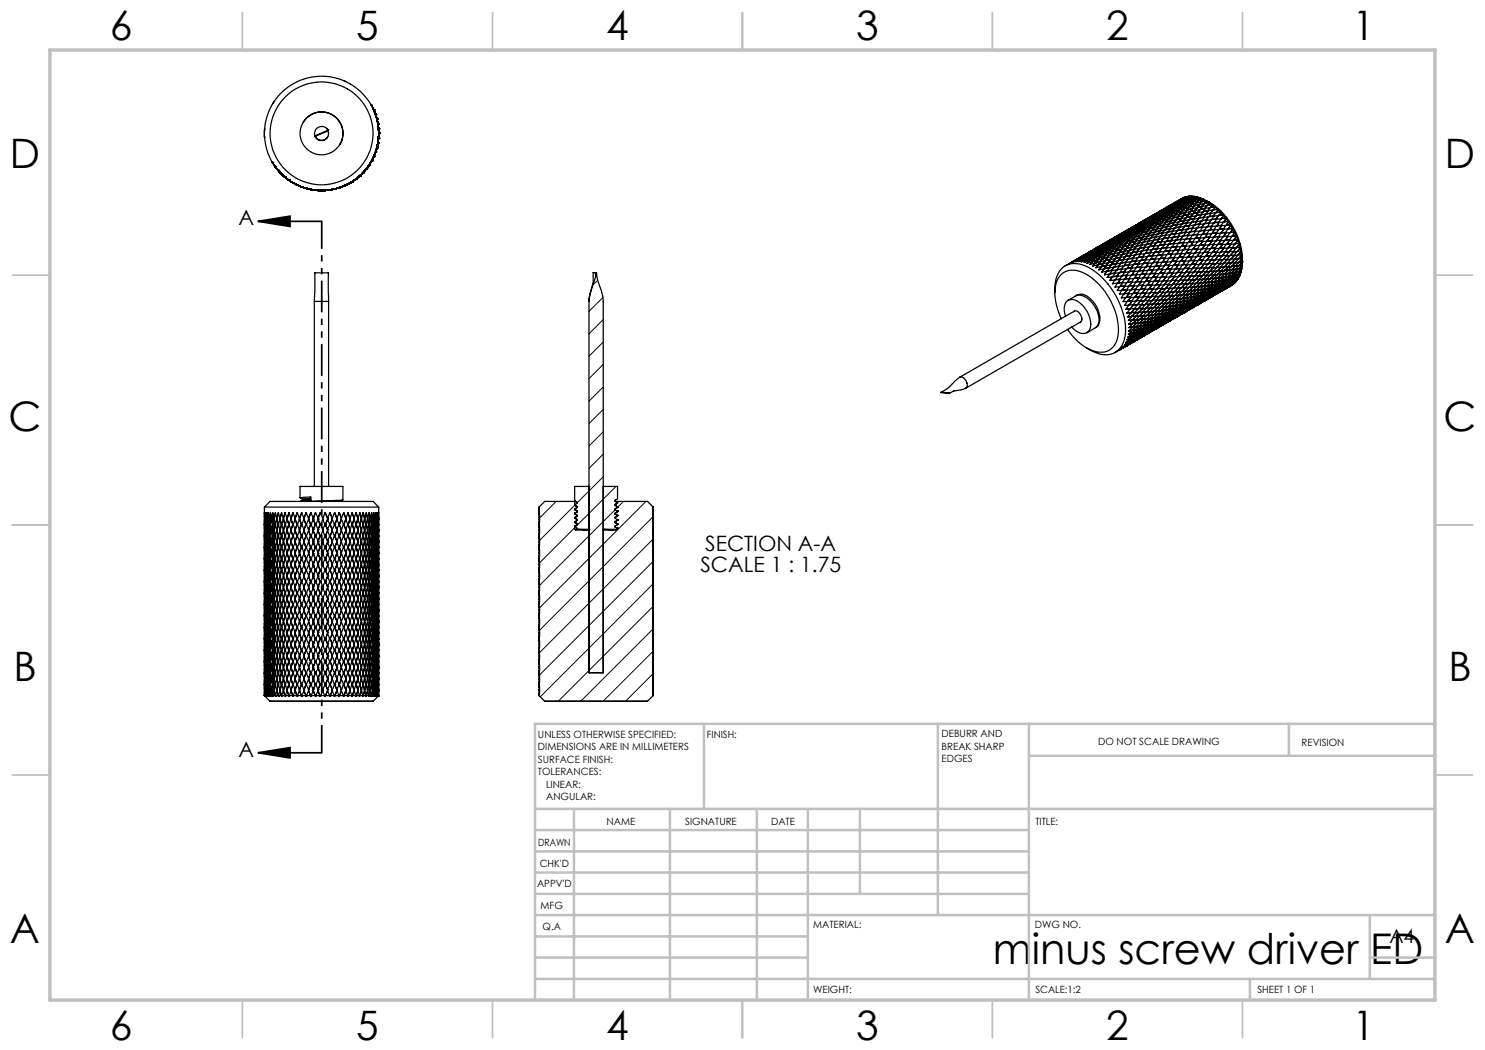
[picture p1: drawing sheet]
<svg xmlns="http://www.w3.org/2000/svg" width="297mm" height="210mm" viewBox="0 0 297 210" stroke-linecap="round" stroke-linejoin="round" font-family="sans-serif">
<defs><g id="words">
<text font-size="8.5" x="198.6" y="192.7">minus screw driver ED</text>
<g font-size="8.1">
<text x="22" y="8">6</text>
<text x="71.2" y="8">5</text>
<text x="121.2" y="8">4</text>
<text x="171.3" y="8">3</text>
<text x="221.3" y="8">2</text>
<text x="270.5" y="8">1</text>
<text x="2" y="33.6">D</text>
<text x="289" y="33.6">D</text>
<text x="1.7" y="86.1">C</text>
<text x="288.7" y="86.1">C</text>
<text x="2.7" y="136.1">B</text>
<text x="289.7" y="136.1">B</text>
<text x="2" y="188.6">A</text>
<text x="289" y="188.6">A</text>
<text x="22" y="208">6</text>
<text x="71.2" y="208">5</text>
<text x="121.2" y="208">4</text>
<text x="171.3" y="208">3</text>
<text x="221.3" y="208">2</text>
<text x="270.5" y="208">1</text>
</g>
<g font-size="4.2">
<text x="47.7" y="45">A</text>
<text x="141" y="110.2">SECTION A-A</text>
<text x="140.1" y="114.4">SCALE 1 : 1.75</text>
<text x="47.7" y="151.3">A</text>
</g>
<text font-size="3.9" x="277.9" y="188.5">A4</text>
<g font-size="2">
<text x="107.6" y="147.6">UNLESS OTHERWISE SPECIFIED:</text>
<text x="141.4" y="147.6">FINISH:</text>
<text x="188.3" y="147.5">DEBURR AND</text>
<text x="188.3" y="150">BREAK SHARP</text>
<text x="219.6" y="149">DO NOT SCALE DRAWING</text>
<text x="260.3" y="149.2">REVISION</text>
<text x="107.6" y="150.1">DIMENSIONS ARE IN MILLIMETERS</text>
<text x="107.6" y="152.6">SURFACE FINISH:</text>
<text x="107.6" y="155.1">TOLERANCES:</text>
<text x="188.3" y="152.5">EDGES</text>
<text x="109.2" y="157.6">LINEAR:</text>
<text x="109.2" y="160.1">ANGULAR:</text>
<text x="121.3" y="165">NAME</text>
<text x="137" y="164.9">SIGNATURE</text>
<text x="154.2" y="164.9">DATE</text>
<text x="207.1" y="164.9">TITLE:</text>
<text x="107.6" y="169.1">DRAWN</text>
<text x="107.9" y="173.3">CHK'D</text>
<text x="107.4" y="177.4">APPV'D</text>
<text x="108.1" y="181.8">MFG</text>
<text x="108.5" y="186">Q.A</text>
<text x="162.6" y="185.5">MATERIAL:</text>
<text x="207" y="185.5">DWG NO.</text>
<text x="162.6" y="198.5">WEIGHT:</text>
<text x="207.1" y="198.6">SCALE:1:2</text>
<text x="251.5" y="198.6">SHEET 1 OF 1</text>
</g>
</g></defs>
<g fill="none" stroke="#000" stroke-width=".25">
<path d="M68.8 16.1l.4 .2M52.9 27.2v.4M52.9 26.2v.9M52.9 25.7v.4M54.4 32.4h.1M54.4 32.4l.4 .6M54.5 32.6h.1M54.8 32.9l.2 .4M54.8 33l.6 .8M54.8 33l.2 .3M54.8 20.3l-.2 .4M55 33.3h.1"/>
<path d="M55.1 33.4l.3 .4M55.1 33.4h.1M55.1 33.4l.5 .7-.2-.3M55.4 33.8l.6 .7M55.4 33.8l.2 .3M55.6 34.1h.1M55.7 34.2l.3 .3M55.7 34.2h.1M55.7 34.2l.6 .6M56 34.5l.7 .7M56 34.5l.3 .3M56.3 34.8h.1"/>
<path d="M56.3 34.9l.4 .3M56.3 34.9h.1M56.4 34.9l.6 .5-.3-.2M56.7 35.2l.7 .6M56.7 35.2l.3 .2M57 35.4h.1M57.1 35.5l.3 .3M57.1 35.5h.1M57.1 35.5l.6 .5-.3-.2M57.4 35.8l.8 .5M57.4 35.8l.3 .2M57.7 36h.1"/>
<path d="M57.8 36.1l.4 .2M57.8 36.1h.1M58.2 36.3l.8 .5M58.2 36.3l.4 .2M58.2 36.3l.3 .2M58.2 36.3l-.3-.2 .6 .4M58.6 36.5h.1M58.6 36.6l.4 .2M58.6 36.6h.1M58.7 36.6l.7 .4-.4-.2M59 36.8l.9 .4M59 36.8l.4 .2"/>
<path d="M59.4 37h.1M59.5 37l.4 .2M59.5 37h.1M59.5 37l.8 .4-.4-.2M59.9 37.2l.9 .3M59.9 37.2l.4 .2M60.3 37.4h.1M60.4 37.4l.4 .1M60.4 37.4h.1M60.6 24.5a4.3 4.3 0 0 1 5.9-1.5 4.3 4.3 0 0 1 1.5 5.9M60.8 37.5l.9 .3M60.8 37.5l.4 .2"/>
<path d="M60.8 37.5l-.4-.1 .8 .3M61.2 37.7h.1M61.3 37.7l.4 .1M61.3 37.7h.1M61.3 37.7l.8 .2M61.7 37.8l1 .2M61.7 37.8l.4 .1M62.1 37.9h.1M62.2 37.9l.5 .1M62.2 37.9h.1M62.2 37.9l.8 .1h-.3M62.7 38h.4"/>
<path d="M62.7 38h.1M62.9 27.2l2.8-1.1zM63 27.3a1.43 1.43 0 0 0 2.5 .1M63.1 27.4h.1M63.1 38h.1M63.1 38l.5 .1M63.2 38.1h.4M63.2 38.1h.1M63.2 38.1h.8h-.4M63.6 38.1h.5M63.6 38.1h.1M64 38.1h.1"/>
<path d="M64.1 38.1h.5M64.1 38.1h.1M64.1 38.1h.8h-.3M64.6 38.1h.4M64.6 38.1h.1M65 38.1h.1M65.1 38.1h.1M65.3 25.7l.3 .4M65.5 38l-.5 .1M65.5 38l-.4 .1M65.5 38h.1M65.5 38h.4l-.8 .1"/>
<path d="M65.5 26a1.39 1.39 0 0 1-.5 1.9 1.39 1.39 0 0 1-1.9-.5M65.5 26a1.43 1.43 0 0 0-1.9-.5 1.43 1.43 0 0 0-.5 1.9M65.5 26h.1M65.9 38h-.4M65.9 38h.1M66 38h-.5M66 38h.1M66.5 37.9l-.5 .1M66.5 37.9h.1M66.5 37.9l.4-.1-.9 .2M66.9 37.8h.1M66.9 37.8l-.4 .1"/>
<path d="M67 37.8h.1M67 37.8l.8-.2zM67.4 37.7l-.5 .1M67.4 37.7l-.4 .1M67.4 37.7h.1M67.8 37.6l-.4 .1M67.8 37.6h.1M67.8 37.5l-.4 .2M67.9 37.5h.1M68.3 37.4l-.5 .1M68.3 37.4h.1M68.3 37.4l-.4 .1"/>
<path d="M68.7 37.2l-.8 .3M68.7 37.2l-.4 .2M68.7 37.2h.1M68.8 37.2h.1M69.2 37l-.9 .4M69.2 37l-.4 .2M69.2 37h.1M69.5 36.9l-.7 .3 .4-.2M69.6 36.8l-.4 .2M69.6 36.8h.1M70 36.6l-.8 .4M70 36.6l-.4 .2"/>
<path d="M70 36.6h.1M70 36.6l-.3 .2M70.3 36.4l-.6 .4M70.4 36.4l-.4 .2M70.4 36.4h.1M70.5 36.3h.1M70.8 36l-.8 .6M70.8 36l-.3 .3M70.8 36h.1M70.8 36l.4-.2-.7 .5M71.2 35.8l-.4 .2M71.2 35.8h.1"/>
<path d="M71.3 35.7h.1M71.4 35.6l-.1 .1 .6-.5zM71.6 35.5l-.4 .3M71.6 35.5l-.3 .2M71.6 35.5h.1M71.9 35.2l-.3 .3M71.9 35.2h.1M72 35.1h.1M72.3 34.8l-.7 .7M72.3 34.8l-.3 .3M72.6 34.5l-.3 .3M72.6 34.5h.1"/>
<path d="M72.6 34.6l-.3 .2M72.6 34.6l-.6 .5M72.7 34.5h.1M73 34.1l-.7 .7M73 34.1l-.3 .4M73.2 33.8l-.2 .3M73.2 33.8h.1M73.2 33.8l-.5 .6 .3-.3M73.3 33.7h.1M73.6 33.4l-.6 .7M73.6 33.4l-.3 .3M73.8 33l-.2 .4"/>
<path d="M73.8 33h.1M73.8 33l-.5 .7M73.9 32.9h.1M74.1 32.6l-.5 .8M74.1 32.6l-.2 .3M74.2 20.9h.1M74.2 20.9l.3 .7M74.3 32.2l-.2 .4M74.3 32.2h.1M74.3 21.1h.1M74.3 32.2l-.4 .7M74.4 32.1h.1"/>
<path d="M74.5 21.5l.2 .5M74.5 21.6l.4 .9M74.5 31.7l-.2 .5M74.5 21.6l.2 .4M74.7 31.4l-.2 .3M74.7 31.4h.1M74.7 22h.1M74.7 31.4l-.3 .7zM74.8 31.3h.1M74.8 22.1l.1 .4M74.8 22.1h.1M74.8 22.1l.3 .8"/>
<path d="M74.9 22.5l.3 .9M74.9 30.9l-.4 .8M74.9 30.9l-.1 .4M74.9 22.5l.2 .4M75.1 30.5l-.2 .4M75.1 30.5h.1M75.1 22.9h.1M75.1 30.5l-.3 .7zM75.1 30.4h.1M75.1 23l.1 .4M75.1 23h.1M75.2 23.4l.2 .4"/>
<path d="M75.2 30l-.3 .9M75.2 30l-.1 .4M75.2 23.4l-.1-.4 .3 .8M75.4 29.6l-.2 .4M75.4 29.6h.1M75.4 23.8h.1M75.4 29.6l-.3 .8zM75.4 23.8l.1 .5M75.4 29.4h.1M75.4 23.9l.1 .4M75.4 23.9h.1M75.5 24.3l.1 1"/>
<path d="M75.5 29.1l-.3 .9M75.5 29.1l-.1 .3M75.5 24.3l.1 .4M75.5 24.3l-.1-.4 .2 .8M75.6 28.6l-.1 .5M75.6 28.6h.1M75.6 24.7h.1M75.6 28.6l-.2 .8M75.6 28.5h.1M75.6 24.8v.5M75.6 24.8h.1M75.6 24.8l.1 .8"/>
<path d="M75.6 25.3l.1 .9M75.6 28.1l-.1 1M75.6 28.1v.4M75.6 25.3l.1 .4M75.7 27.6l-.1 .5M75.7 27.7l-.1 .4M75.7 27.7h.1M75.7 27.6h.1M75.7 25.8v.4M75.7 25.8h.1M75.7 25.7h.1M75.7 27.7l-.1 .8v-.4"/>
<path d="M75.7 25.8v.8v-.4M75.7 26.2v.5M75.7 26.7v.5M75.7 27.2v.4M75.7 26.7h.1M75.7 26.6h.1M75.7 26.7v.8v-.3M235.9 40l-1.3 .7M235.9 40l-.4 .3M235.9 40h.1M236 39.9l.8-.4zM236 39.9l.1 .1"/>
<path d="M236.4 39.8l-1.3 .8M236.4 39.8l-.5 .3M236.4 39.7h-.1M236.4 39.8v.1M236.4 39.7l-.8 .4M236.4 39.9l-.1 .1M236.5 39.7l.8-.4zM236.5 39.7l-.1 .1M236.5 39.7v.1M236.5 39.8l-.1 .1M236.9 39.7l-.9 .4-.4 .4M236.9 39.7l-.5 .3"/>
<path d="M236.9 39.7v.1M236.9 39.8l-.2 .2M237 39.6v.1M237 39.7l-.1 .1M237.1 39.6l-.6 .2M237.3 39.6l-1.2 .8M237.3 39.6l-.3 .4M237.3 39.6l.1 .1M237.4 39.7l-.3 .3M237.5 39.6h.1M237.5 39.6l-.1 .1M237.7 39.4l-.7 .3"/>
<path d="M237.8 39.3h-.4l-.4 .3M237.8 39.3l-.8 .3M237.8 39.3h.1M237.9 39.7l-.9 .3-.4 .4M237.9 39.7l-.4 .4M237.9 39.7l-.3 .4M237.9 39.7h.1M238 39.6l.1 .1M238.1 39.7h-.2M238.3 39.4l-.8 .2M238.3 39.2l-.4 .1-.4 .3M238.3 39.2l-.8 .4"/>
<path d="M238.3 39.2l.1 .1M238.4 39.7a1.58 1.58 0 0 0-1.2 .8M238.4 39.7l-.3 .5M238.4 39.7l.1 .2M238.5 39.9l-.3 .3M238.6 39.7h.1M238.6 39.7l-.1 .2M238.9 39.3l-.5-.1-.4 .4M238.9 39.3l-.9 .3M238.9 39.4l-.8 .3M238.9 39.3h.1M239 39.9a1.58 1.58 0 0 0-1.3 .7"/>
<path d="M239 39.9l-.3 .4M239 39.9v.1M239 40l-.3 .4M239.1 39.8l.1 .1M239.2 39.9l-.2 .1M239.4 39.4l-.4-.1-.4 .4M239.4 39.4l-.8 .3M239.4 39.4h.1M239.5 39.5l-.9 .2M240 39.6l-.1-.1a.5 .5 0 0 0-.8 .3M240 39.6l-.9 .2M240 39.6h.1"/>
<path d="M240.1 39.6l-.9 .3M240.1 39.6l.5 .2M240.1 39.6l-.4 .4M240.6 39.8l-.9 .2M240.6 39.8l-.9 .3M65.7 54.6h-2.8v5.7M65.7 54.6v5.7M118.7 54.9l-.1 .4a7.6 7.6 0 0 1-.6 3.4l-.2 1.6M118.7 54.6h-.1h.7a12.4 12.4 0 0 0 1.1 4.1l.2 1.6v74.2M119.2 54.6a14.7 14.7 0 0 1-1.2 4.1l-.2 1.6M120.5 59.2h.1M211 58.6a6.1 6.1 0 0 1 1.7-5.2 5.1 5.1 0 0 1 5.8 .5 15.5 15.5 0 0 1 6.6 12.5 4.2 4.2 0 0 1-3.7 4.6 7.1 7.1 0 0 1-4.1-1.4"/>
<path d="M213.9 52.7l-.9 .5M214.3 52.4h.1M214.4 52.4h.1M214.7 52.2l-1 .6 .6-.4M214.7 52.2v.1M214.8 52.2h.1M215.2 52.1l-1 .5 .5-.4M215.2 52.1h.1M215.2 52.1l-.1 .1M215.2 51.9h.1M215.2 51.9l-.8 .5M215.3 51.9l-.5 .3"/>
<path d="M215.3 59.1a2.09 2.09 0 0 1 2.6 .5 5.3 5.3 0 0 1 2 5l-.7 .9M215.3 51.8l-.2 .2M215.3 52l-.1 .1M215.3 52v.1M215.3 52.1h-.1M215.5 59l-.1 .1 .1-.1M215.7 52l-1 .4 .5-.3M215.7 51.7l-.9 .5M215.7 52l-.2 .2M215.7 52h.1M215.7 51.7h.1M215.7 51.6l-.5 .3"/>
<path d="M215.7 51.6h.1M215.7 51.7l-.4 .3M215.8 51.9v.1M215.8 51.6h.1M215.8 52h-.1M215.9 51.8l-.6 .3M216.1 51.4l-.8 .5M216.1 51.4l-.4 .3M216.1 51.4v.1M216.1 51.9l-.9 .4 .5-.3M216.1 51.9l-.4 .4 1-.4M216.1 51.6h.1"/>
<path d="M216.1 51.6l-.8 .4M216.1 51.9l.1 .1M216.2 52l-.3 .2M216.3 51.3v.1M216.3 51.8v.1M216.3 51.9l-.1 .1M216.5 51.6l-.7 .4M216.6 51.3l-.9 .4M216.6 51.3l-.5 .3M216.6 51.3h.1M216.6 51.3l-.1 .1M216.6 51.5l-.8 .4"/>
<path d="M216.6 51.1l-.8 .5M216.6 51.1h.1M216.6 51.5h.1M216.7 51.9l-.4 .5 .9-.4M216.7 51.1l-.4 .2M216.7 51.9v.1M216.7 51.2l-.1 .1M216.7 51l-.2 .2M216.7 52l-.3 .3M216.7 51.2v.1M216.7 51.3h-.1M216.8 51.8l.1 .1"/>
<path d="M216.9 51.9l-.2 .1M217.1 51.1l-1.3 .8M217.1 51.1l-.5 .4M217.1 51.6l-.8 .3M217.1 51.2l-.2 .2M217.1 51.1v.1M217.1 50.9h.1M217.1 50.9l-.8 .4M217.1 50.8l-.5 .3M217.1 50.8h.1M217.2 51.5l-.9 .3M217.2 51.5h.1"/>
<path d="M217.2 51v.1M217.2 52l-.4 .5 1-.4M217.2 50.8h.1M217.2 52.1l-.2 .3M217.2 52v.1M217.2 51.1l-.1 .1M217.3 51l-.6 .3M217.4 51.9v.1M217.4 52l-.2 .1M217.5 50.6l-.8 .5M217.5 50.6l-.4 .3M217.5 50.6l.1 .1"/>
<path d="M217.6 51.1l-.9 .4-.4 .3M217.6 51.1l-.4 .4M217.6 50.8h.1M217.6 50.8l-.9 .4M217.6 51.1v.1M217.6 51.2l-.3 .2M217.7 50.5v.1M217.7 51.6l-.8 .3M217.7 51.5l-.9 .3M217.7 51.5v.1M217.7 51v.1M217.7 51.1l-.1 .1"/>
<path d="M217.8 52.1l-.4 .6 1-.4M217.8 52.2l-.3 .4M217.8 52.1v.1M217.9 50.8l-.7 .3M217.9 52.1h.1M218 50.4l-1.3 .8M218 50.4l-.4 .4M218 52.1l-.2 .1M218 50.4v.1M218 50.5l-.1 .1M218.1 50.7l-.9 .3M218.1 50.3h.1"/>
<path d="M218.1 50.3l-.9 .5M218.1 50.7h.1M218.1 51.1a1.87 1.87 0 0 0-1.3 .7M218.1 51.1l-.4 .4M218.1 50.3l-.4 .2M218.1 51.1v.1M218.1 50.4h-.1M218.1 50.2l-.2 .1M218.1 51.2l-.3 .3M218.1 50.3l.1 .1M218.2 50.4l-.2 .1M218.2 51l.1 .1"/>
<path d="M218.3 51.6l-.9 .3M218.3 51.7l-.9 .3M218.3 51.1l-.2 .1M218.3 51.6v.1M218.4 52.3l-.4 .6 1-.3M218.4 52.4l-.3 .5M218.4 52.3v.1M218.5 50.3l-1.3 .7M218.5 50.3l-.4 .4M218.5 50.8l-.8 .3M218.5 50.3v.1M218.5 50.1l-.8 .4"/>
<path d="M218.5 50l-.4 .3M218.5 50h.1M218.5 52.3h.1M218.5 50.4l-.2 .2M218.5 50.1h.1M218.5 52.3l-.1 .1M218.6 50.7l-.9 .3M218.6 50.7h.1M218.6 50.7l-.4 .3M218.6 50.2l.1 .1M218.7 51.2a1.58 1.58 0 0 0-1.3 .7M218.7 51.2l-.4 .4"/>
<path d="M218.7 49.9h.1M218.7 51.3l-.3 .3M218.7 51.2v.1M218.7 50.3l-.2 .1M218.7 50.2l-.5 .2M218.8 51.1v.1M218.8 51.8l-.9 .3M218.8 51.8l.1 .1-.9 .2M218.8 51.2l-.1 .1M218.9 51.8l-.4 .5M218.9 49.8l-.8 .5M218.9 49.8l-.4 .3"/>
<path d="M218.9 49.8h.1M219 52.6l-.5 .6 1.1-.3M219 50.3l-1.3 .7M219 50.3l-.4 .4M219 49.9l-.9 .4M219 52.7l-.3 .5M219 49.9h.1M219 52.6v.1M219 50.3v.1M219 50.4l-.2 .2M219.1 50.8l-.8 .3M219.1 49.7v.1"/>
<path d="M219.1 50.7l-.9 .3M219.1 52.6l-.1 .1M219.1 52.6h.1M219.1 50.7v.1M219.1 50.2v.1M219.1 50.3l-.1 .1M219.2 51.3a1.58 1.58 0 0 0-1.3 .8M219.2 51.3l-.4 .5M219.2 51.4l-.3 .4M219.2 51.3v.1M219.3 50l-.6 .3M219.4 51.3h.1"/>
<path d="M219.4 49.6l-1.3 .7M219.4 49.6l-.4 .3M219.4 51.3l-.2 .1M219.4 49.6v.1M219.4 52l-.9 .3M219.4 52.1l-.9 .2M219.4 52v.1M219.5 49.8l-.9 .4M219.5 49.5h.1M219.5 49.5l-.8 .4M219.5 49.8v.1M219.5 50.3l-.9 .4"/>
<path d="M219.5 50.3l-.4 .4M219.5 50.3v.1M219.5 49.4l-.4 .3M219.5 49.4l-.1 .1M219.5 49.6h-.1M219.5 50.4l-.2 .3M219.5 49.5l.1 .1M219.6 52.9l-.5 .6 1.1-.2M219.6 53l-.4 .5M219.6 52.9v.1M219.6 49.6l-.2 .1M219.6 50.2l.1 .1"/>
<path d="M219.7 50.8l-.9 .3M219.7 50.9l-.9 .3M219.7 50.3l-.2 .1M219.7 50.8v.1M219.7 52.9l-.1 .1M219.7 52.9h.1M219.8 51.5l-.9 .3M219.8 51.5l-.4 .5M219.8 51.6l-.4 .5M219.8 51.5v.1M219.9 49.5l-1.3 .7M219.9 49.5l-.4 .3"/>
<path d="M219.9 50l-.8 .3M219.9 49.5v.1M219.9 49.2l-.8 .5M219.9 49.2l-.4 .3M219.9 49.2h.1M219.9 49.6l-.2 .1M219.9 49.2v.1M220 51.5l-.2 .1M220 51.5h.1M220 49.8l-.9 .4M220 49.8v.1M220 52.3l-.9 .3"/>
<path d="M220 52.4l-.9 .2M220 52.3v.1M220 49.4l.1 .1M220.1 50.4a1.58 1.58 0 0 0-1.3 .7M220.1 50.4l-.4 .4M220.1 49.1h.1M220.1 49.5l-.2 .1M220.1 50.4v.1M220.1 50.5l-.3 .3M220.1 49.3l-.5 .3M220.2 53.3l-.5 .7 1-.2M220.2 53.4l-.4 .6"/>
<path d="M220.2 53.3v.1M220.2 50.3v.1M220.2 50.4l-.1 .1M220.3 51l-.9 .3M220.3 51l-.3 .5M220.3 53.3l-.1 .1M220.3 53.3h.1M220.3 49l-.8 .4M220.3 49l-.4 .2M220.3 49h.1M220.4 51.8a1.24 1.24 0 0 0-1.3 .8M220.4 51.8l-.4 .5"/>
<path d="M220.4 49.5l-1.3 .7M220.4 49.5l-.4 .3M220.4 49.1l-.9 .4M220.4 51.9l-.4 .5M220.4 49.1h.1M220.4 51.8v.1M220.4 49.5v.1M220.4 49.6l-.2 .2M220.5 50l-.8 .3M220.5 48.9v.1M220.5 49.9l-.9 .3M220.5 51.7l.1 .1"/>
<path d="M220.5 49.9h.1M220.5 49.4l.1 .1M220.6 51.8l-.2 .1M220.6 49.5l-.2 .1M220.6 52.7l-.9 .2M220.6 50.5a1.58 1.58 0 0 0-1.2 .8M220.6 50.5l-.3 .5M220.6 52.7h.1M220.6 50.5l.1 .1M220.7 50.6l-.4 .4M220.7 53.8l-.4 .6 1-.2M220.7 53.9l-.4 .5"/>
<path d="M220.7 53.8v.1M220.7 49.2l-.6 .3M220.8 50.4v.1M220.8 48.8l-1.3 .7M220.8 48.8l-.4 .3M220.8 50.5l-.1 .1M220.8 48.8v.1M220.8 51.2l-.8 .3M220.8 51.2v.1M220.8 51.3l-.8 .2M220.8 48.9h.1M220.9 49l-.9 .4"/>
<path d="M220.9 48.6h.1M220.9 48.6l-.8 .5M220.9 53.8l-.2 .1M220.9 53.7v.1M220.9 49v.1M220.9 49.5l-.8 .3-.5 .4M220.9 49.5l-.4 .4M220.9 48.6l-.4 .3M220.9 48.6l-.1 .1M220.9 49.6l-.2 .2M220.9 48.7l-.1 .1M220.9 49.5v.1"/>
<path d="M220.9 48.7l.1 .1M221 52.1a1.14 1.14 0 0 0-1.3 .8M221 52.1l-.4 .6M221 52.2l-.4 .5M221 52.1v.1M221 48.8l-.2 .1M221.1 49.4v.1M221.1 50l-.9 .3M221.1 49.5l-.2 .1M221.1 50.1l-.9 .3M221.1 50v.1M221.1 52.1l-.1 .1"/>
<path d="M221.1 52.1h.1M221.2 53.1l-.9 .2M221.2 53.2l-.9 .1M221.2 53.1v.1M221.2 50.7l-.9 .3M221.2 50.7l-.4 .5M221.2 50.8l-.4 .5M221.2 50.7v.1M221.3 48.7l-1.3 .7M221.3 48.7l-.4 .3M221.3 54.3l-.4 .7M221.3 48.7v.1"/>
<path d="M221.3 54.2l-.4 .8M221.3 48.4h.1M221.3 48.4l-.8 .5M221.3 48.4l-.4 .2M221.3 54.2v.1M221.3 49.1l-.7 .4M221.3 48.8l-.2 .1M221.4 48.4l-.5 .3M221.4 50.7l-.2 .1M221.4 50.7h.1M221.4 49l-.9 .4M221.4 49v.1"/>
<path d="M221.4 51.5l-.9 .2M221.4 54.2l-.1 .1M221.4 51.6l-.8 .2M221.4 51.5v.1M221.4 48.6l.1 .1M221.5 49.6a1.58 1.58 0 0 0-1.3 .7M221.5 49.6l-.4 .4M221.5 48.3h.1M221.5 54.2h-.1M221.5 48.7l-.2 .1M221.5 49.6h.1M221.5 49.6l-.3 .4"/>
<path d="M221.5 48.5l-.5 .3M221.6 52.5l-.9 .2-.4 .6M221.6 52.5l-.4 .6M221.6 52.6l-.4 .6M221.6 52.5v.1M221.6 49.5l.1 .1M221.7 49.6h-.2M221.7 50.2l-.9 .2M221.7 50.2l-.9 .3M221.7 52.5l-.1 .1M221.7 52.4v.1M221.8 48.1l-.9 .5"/>
<path d="M221.8 48.1l-.5 .3M221.8 53.6l-.9 .2M221.8 48.1v.1M221.8 53.5l-.9 .2M221.8 48.6l-1.3 .8M221.8 48.6l-.4 .4M221.8 48.3l-.9 .4M221.8 53.5v.1M221.8 51.1l-.4 .5M221.8 48.6v.1M221.8 48.3h.1M221.8 51a1.25 1.25 0 0 0-1.3 .7"/>
<path d="M221.8 51l-.4 .5M221.8 48.7l-.2 .3M221.8 51v.1M221.9 54.8l-.4 .7M221.9 54.8l-1 .2M221.9 54.8l-.5 .7M221.9 54.8h.1M221.9 49.2l-.8 .3M221.9 48.1h.1M221.9 49.1l-.8 .3M221.9 50.9l.1 .1M221.9 49.1h.1"/>
<path d="M221.9 48.6h.1M222 51l-.2 .1M222 48.6l-.2 .1M222 54.8h-.1M222 51.8l-.9 .3M222 49.7a1.39 1.39 0 0 0-1.2 .7M222 49.7l-.3 .5M222 54.7v.1M222 51.9l-.9 .2M222 51.8v.1M222 49.7l.1 .1M222.1 51.9l-.4 .5"/>
<path d="M222.1 49.8l-.3 .4M222.1 53l-.3 .6M222.1 48.4l-.6 .3M222.2 52.9l-.9 .2-.4 .6M222.2 52.9l-.4 .6M222.2 52.9l-.1 .1M222.2 49.6v.1M222.2 48l-.8 .4M222.2 48l-.4 .3M222.2 49.7l-.1 .1M222.2 48v.1M222.2 50.4l-.8 .3"/>
<path d="M222.2 50.5l-.8 .2M222.2 48.1h.1M222.2 50.4v.1M222.3 48.2l-.9 .4M222.3 47.8h.1M222.3 47.8l-.8 .5M222.3 52.9l-.2 .1M222.3 52.9h.1M222.3 48.2v.1M222.3 54.1l-.9 .1M222.4 54l-.9 .2M222.4 48.6l-.9 .4-.4 .4"/>
<path d="M222.4 48.6l-.5 .5M222.4 47.8l-.5 .3M222.4 47.8l-.2 .1M222.4 54l-.1 .1M222.4 48.7l-.3 .3M222.4 47.9l-.2 .1M222.4 48.6v.1M222.4 47.9v.1M222.4 51.3a1.14 1.14 0 0 0-1.3 .8M222.4 51.3l-.4 .5M222.4 55.4l-.4 .7M222.4 51.4l-.4 .5"/>
<path d="M222.4 51.3v.1M222.4 48l-.2 .1M222.4 55.4l-1 .1M222.4 55.4l-.4 .7 1-.1-.5 .8 .9-.2-.4 .8h.9l-.5 .7h1M222.4 55.4h.1M222.5 48.6v.1M222.5 49.2l-.9 .3M222.5 49.3l-.8 .3M222.5 48.7h-.1M222.5 49.2h.1M222.5 51.3h.1M222.5 51.3l-.1 .1"/>
<path d="M222.6 55.3l-.2 .1M222.6 55.3h.1M222.6 52.3l-.9 .1M222.6 52.3l-.9 .2M222.6 52.3h.1M222.6 49.9a1.27 1.27 0 0 0-1.2 .8M222.6 49.9l-.4 .5M222.6 50l-.4 .5M222.6 49.9v.1M222.7 47.9l-1.3 .7M222.7 47.9l-.4 .3M222.7 53.5l-.4 .6"/>
<path d="M222.7 47.9v.1M222.7 53.4l-.8 .2-.4 .6M222.7 53.4l-.3 .6M222.7 47.6h.1M222.7 47.6l-.8 .5M222.7 47.6l-.4 .2M222.7 48l-.2 .1M222.7 53.4v.1M222.7 48.3l-.7 .3M222.8 49.9l-.2 .1M222.8 49.8v.1M222.8 48.2l-.9 .4"/>
<path d="M222.8 48.2v.1M222.8 50.7l-.9 .2M222.8 53.4l-.1 .1M222.8 50.8l-.8 .2M222.8 50.7v.1M222.8 47.8l.1 .1M222.9 48.7a1.58 1.58 0 0 0-1.3 .8M222.9 48.7l-.4 .5M222.9 47.5h.1M222.9 54.7l-.9 .1M222.9 53.4h-.1M222.9 47.9l-.2 .1"/>
<path d="M222.9 48.7v.1M222.9 54.6l-.9 .1M222.9 54.6v.1M222.9 48.8l-.3 .4M222.9 47.7l-.5 .3M223 51.7l-.9 .2M223 51.7l-.4 .6M223 51.8l-.4 .5M223 51.7v.1M223 48.7h.1M223.1 56h-.2M223.1 48.7l-.2 .1"/>
<path d="M223.1 49.3l-.9 .3M223.1 55.9v.1M223.1 49.3l-.9 .4M223.1 49.3l-.3 .5M223.1 51.7l-.1 .1M223.1 51.6v.1M223.2 47.3l-.8 .5M223.2 47.3l-.5 .3M223.2 52.8l-.9 .1M223.2 47.3v.1M223.2 52.7l-.9 .2M223.2 47.5l-.8 .4"/>
<path d="M223.2 52.7v.1M223.2 47.5h.1M223.2 50.2a1.18 1.18 0 0 0-1.3 .7M223.2 50.2l-.4 .5M223.2 47.8l-1.3 .8M223.2 47.8l-.4 .4M223.2 50.3l-.4 .5M223.2 47.9l-.2 .2M223.2 47.8v.1M223.2 50.2v.1M223.3 54l-.4 .7M223.3 54a.94 .94 0 0 0-1.3 .7"/>
<path d="M223.3 54l-.4 .6M223.3 54h.1M223.3 48.4l-.8 .3M223.3 47.3h.1M223.3 50.1l.1 .1M223.3 47.8h.1M223.4 48.3l-.9 .3M223.4 47.8l-.2 .1M223.4 50.2l-.2 .1M223.4 48.3h.1M223.4 48.3l-.4 .4M223.4 55.3h-.8"/>
<path d="M223.4 54h-.1M223.4 55.2l-.8 .1M223.4 51l-.9 .3M223.4 55.2v.1M223.4 51.1l-.9 .2M223.4 53.9v.1M223.4 51v.1M223.5 48.9a1.39 1.39 0 0 0-1.3 .7M223.5 48.9l-.4 .4M223.5 49l-.3 .3M223.5 48.9v.1M223.6 56.6l-.2 .1"/>
<path d="M223.6 52.2l-.4 .6M223.6 47.6l-.7 .3M223.6 52.1l-.9 .2-.4 .6M223.6 52.1l-.4 .6M223.6 56.6h.1M223.6 52.1v.1M223.6 48.8v.1M223.6 47.2l-1.2 .7M223.6 47.2l-.4 .3M223.6 48.9l-.1 .1M223.6 47.2l.1 .1M223.7 49.6l-.9 .2"/>
<path d="M223.7 47.3h-.1M223.7 49.6v.1M223.7 47.4l-.9 .4M223.7 52.1l-.1 .1M223.7 49.7l-.9 .2M223.7 47.4h.1M223.7 47h.1M223.7 47l-.8 .5M223.7 53.3l-.9 .1M223.7 52.1h.1M223.8 53.2l-.9 .2M223.8 47.8l-.9 .4-.4 .4"/>
<path d="M223.8 47.8l-.4 .5M223.8 47l-.5 .3M223.8 53.2l-.1 .1M223.8 47.9l-.3 .3M223.8 47.8v.1M223.8 47.1v.1M223.8 50.5a1.14 1.14 0 0 0-1.3 .8M223.8 50.5l-.4 .5M223.8 47l-.2 .1M223.8 54.6l-.4 .7M223.8 50.6l-.4 .5M223.8 50.5v.1"/>
<path d="M223.8 47.2l-.1 .1M223.8 47.1l-.1 .1M223.8 54.6a.94 .94 0 0 0-1.2 .7M223.8 54.6l-.4 .6M223.8 54.6h.1M223.9 48.4l-.9 .3M223.9 48.5l-.8 .2M223.9 47.8l-.1 .1M223.9 48.4h.1M223.9 47.8h.1M223.9 50.5l-.1 .1M223.9 50.4v.1"/>
<path d="M224 55.8l-.9 .1M224 55.8l.4-.6-.9 .1-.4 .6M224 48.4l-.4 .4M224 55.8l-.9 .2M224 54.5l-.2 .1M224 54.5h.1M224 55.9l-.4 .7M224 51.5l-.9 .1M224 51.5l-.9 .2M224 51.5h.1M224 49.1l-.9 .2M224 49.1l-.3 .5"/>
<path d="M224 57.3l-.1 .1M224 49.2l-.3 .5M224 49.1v.1M224.1 57.2l-.1 .1M224.1 47.1l-1.3 .7M224.1 47.1l-.4 .3M224.1 52.7l-.4 .6M224.1 47.1h.1M224.2 52.6l-.9 .2-.4 .6M224.2 52.6l-.4 .6M224.2 46.8h.1M224.2 46.8l-.9 .5"/>
<path d="M224.2 46.7l-.5 .3M224.2 46.7h.1M224.2 52.6l-.1 .1M224.2 47.5l-.8 .3M224.2 47.1l-.3 .2M224.2 49.1l-.2 .1M224.2 49v.1M224.2 47.4l-.9 .4M224.2 47.4h.1M224.3 49.9l-1 .2M224.3 49.9l-.9 .3M224.3 49.9h.1"/>
<path d="M224.3 47v.1M224.3 47.9l-.9 .4M224.3 47.9l-.4 .5M224.3 46.7h.1M224.3 53.9l-.9 .1M224.3 52.6l-.2 .1M224.3 52.6h.1M224.3 47.1h-.1M224.3 47.9v.1M224.3 53.8l-.9 .1M224.3 53.8v.1M224.3 48l-.3 .4"/>
<path d="M224.3 46.9l-.5 .3M224.4 58.1l-.5 .7h.9l-.5 .8 .8-.1-.5 .8h.9l-.6 .8h.8l-.5 .8M224.4 50.9a1.05 1.05 0 0 0-1.3 .7M224.4 50.9l-.4 .6M224.4 51l-.4 .5M224.4 50.9v.1M224.4 56.5l-.8 .1M224.4 47.8l.1 .1M224.5 58l-.1 .1M224.5 55.2h-.2M224.5 58h.1M224.5 47.9l-.2 .1"/>
<path d="M224.5 56.6l-.4 .6M224.5 56.6l.9-.1-.5 .7M224.5 48.5l-.9 .3M224.5 56.6l-.5 .7M224.5 55.1v.1M224.5 48.5l-.9 .4M224.5 50.9l-.1 .1M224.5 50.8v.1M224.6 48.5l-.4 .5M224.6 46.5l-.8 .5M224.6 46.5l-.4 .3M224.6 46.5v.1"/>
<path d="M224.6 51.9l-.9 .2M224.6 46.7l-.8 .4M224.6 52l-.9 .1M224.6 51.9v.1M224.6 46.7h.1M224.6 49.3l-.9 .3-.4 .5M224.6 49.3l-.3 .6M224.6 47l-1.3 .8M224.6 47l-.4 .4M224.6 49.5l-.3 .4M224.6 47.1l-.2 .2M224.6 47v.1"/>
<path d="M224.6 49.3v.2M224.7 53.2l-.4 .7M224.7 53.2l-.9 .1-.4 .6M224.7 53.2l-.4 .6M224.7 53.2h.1M224.7 47.5l-.8 .3M224.7 46.5h.1M224.8 46.9v.1M224.8 47.4l-.9 .4M224.8 47l-.2 .1M224.8 49.3l-.2 .2M224.8 47.4v.1"/>
<path d="M224.8 49.3h.1M224.8 54.4l-.8 .1M224.8 53.2h-.1M224.9 55.8l-.9 .1M224.9 55.8l-.5 .7M224.9 54.4l-.9 .1M224.9 50.2l-1 .2M224.9 58.7l-.1 .1M224.9 50.3l-1 .2M224.9 54.4h-.1M224.9 53.1l-.1 .1M224.9 50.2v.1"/>
<path d="M224.9 57.2h-.8M224.9 48.1l-.9 .3M224.9 48.1l-.4 .4M224.9 57.2l-.9 .1M224.9 48.1l-.3 .4M224.9 48.1h.1M224.9 58.7h.1M225 57.3l-.5 .7M225 55.8l-.1 .1M225 51.4l-.4 .6M225 46.7l-.7 .4M225 51.3a1 1 0 0 0-1.3 .8"/>
<path d="M225 51.3l-.4 .6M225 55.8h.1M225 51.3v.1M225 48v.1M225 46.3l-1.2 .8M225 46.3l-.4 .4M225 48.1h-.1M225 46.3l.1 .1M225.1 48.7l-.9 .3M225.1 46.4l-.1 .1M225.1 48.7v.2M225.1 46.6l-.8 .4"/>
<path d="M225.1 51.3l-.1 .1M225.1 48.9l-.9 .2M225.1 46.6h.1M225.1 46.2h.1M225.1 46.2l-.8 .5M225.1 51.3h.1M225.2 52.4l-.9 .2M225.2 47a1.87 1.87 0 0 0-1.3 .8M225.2 47l-.4 .4M225.2 46.2l-.5 .3M225.2 52.5l-.9 .1M225.2 47v.1"/>
<path d="M225.2 52.4v.1M225.2 47.1l-.3 .3M225.2 46.3h.1M225.2 49.7a1.14 1.14 0 0 0-1.3 .7M225.2 49.7l-.3 .5M225.2 46.1l-.2 .2M225.2 53.8l-.4 .6M225.2 49.8l-.3 .5M225.2 49.7v.1M225.2 46.3l-.1 .1M225.2 53.8a.94 .94 0 0 0-1.2 .7M225.2 53.8l-.3 .6"/>
<path d="M225.2 59.5h-.1M225.2 59.5h.1M225.2 53.8h.1M225.3 57.9l-.8 .1M225.3 47.6l-.8 .3M225.3 46.9l.1 .1M225.4 47.5l-1 .3M225.4 49.7l-.2 .1M225.4 47l-.2 .1M225.4 47.5v.1M225.4 49.6v.1M225.4 58l-.5 .7"/>
<path d="M225.4 58h.8l-.5 .7M225.4 55l-.9 .1M225.4 55l.4-.6-.9 .1-.4 .6M225.4 47.5l-.4 .5M225.4 55l-.9 .2M225.4 53.7l-.2 .1M225.4 53.7h.1M225.4 55.1l-.4 .7M225.4 55.1l.9-.1-.5 .7M225.4 50.7l-.9 .2M225.5 50.6l-1 .2M225.5 48.3l-.9 .2"/>
<path d="M225.5 48.3l-.4 .4M225.5 56.5h-.2M225.5 48.4l-.4 .5M225.5 50.6l-.1 .1M225.5 48.3v.1M225.5 56.4v.1M225.5 46.2l-1.2 .8M225.5 46.2l-.4 .4M225.5 51.9l-.3 .6M225.5 46.2l.1 .1M225.6 51.8l-.9 .2-.4 .6M225.6 51.8l-.4 .6"/>
<path d="M225.6 46h.1M225.6 46l-.9 .5M225.6 51.8l-.1 .1M225.6 46.7l-.8 .3M225.6 46.3l-.2 .2M225.6 45.9l-.5 .3M225.6 45.9h.1M225.6 48.3l-.1 .1M225.6 48.2v.1M225.6 46.6l-.8 .3M225.6 46.6h.1M225.7 49.1l-.9 .2"/>
<path d="M225.7 49.1h.1M225.7 46.2h.1M225.7 58.7h-.8M225.7 45.9h.1M225.7 53l-.9 .2M225.7 51.8l-.2 .1M225.7 51.7v.1M225.7 46.2l-.1 .1M225.7 53l-.8 .1M225.7 47.1a1.7 1.7 0 0 0-1.3 .7M225.7 47.1l-.3 .4M225.7 53h.1"/>
<path d="M225.7 47.2l-.3 .3M225.7 46.1l-.5 .2M225.7 47.1v.1M225.8 57.2l-.8 .1M225.8 57.2l-.5 .7M225.8 58.8l-.5 .7M225.8 58.8l.8-.1-.5 .7M225.8 58.8l-.6 .7M225.8 50.1a1.05 1.05 0 0 0-1.3 .7M225.8 50.1l-.3 .5M225.8 50.2l-.4 .5M225.8 50.1v.1"/>
<path d="M225.8 55.7l-.8 .1M225.8 47l.1 .1M225.9 57.2h-.1M225.9 47.1l-.2 .1M225.9 55.8l-.4 .6M225.9 55.8l.9-.1-.5 .7M225.9 47.7l-.9 .3M225.9 55.8l-.4 .7M225.9 54.3l-.1 .1M225.9 57.1v.1M225.9 47.7l-.9 .4M226 50.1l-.2 .1"/>
<path d="M226 50v.1M226 47.7l-.4 .5M226 51.1l-.9 .2M226 45.9l-.8 .4M226 45.7l-.8 .5M226 45.7l-.4 .3M226 45.7h.1M226 51.1h.1M226 45.9h.1M226.1 59.4l-.8 .1M226.1 48.5l-1 .3-.3 .5M226.1 48.5l-.4 .6"/>
<path d="M226.1 46.2l-.9 .4-.4 .3M226.1 46.2l-.5 .4M226.1 59.4l-.9 .1M226.1 48.6l-.4 .5M226.1 46.3l-.3 .2M226.1 46.2v.1M226.1 48.5v.1M226.1 59.5l-.5 .7M226.1 52.4l-.4 .6M226.1 52.3l-.9 .2-.3 .6M226.1 52.3l-.4 .7M226.1 52.3v.1"/>
<path d="M226.1 45.6l.1 .1M226.2 46.7l-.8 .3M226.2 46.6l-.9 .3M226.2 48.5l-.1 .1M226.2 46.6v.1M226.2 48.5h.1M226.2 46.1v.1M226.2 53.6l-.8 .1M226.2 52.3l-.1 .1M226.2 46.2l-.1 .1M226.3 53.6l-.9 .1M226.3 49.4l-.9 .2"/>
<path d="M226.3 57.9l-.1 .1M226.3 49.5l-.9 .2M226.3 53.6h-.1M226.3 52.3h-.1M226.3 49.4v.1M226.3 56.4h-.8M226.3 47.3l-.9 .2M226.3 47.3l-.4 .4M226.3 56.4l-.8 .1M226.3 47.3l-.3 .4M226.3 47.3h.1M226.3 57.9h.1"/>
<path d="M226.4 56.5l-.5 .6M226.4 56.5l-.5 .7M226.4 55l-.1 .1M226.4 50.6l-.4 .5M226.4 45.9l-.7 .3M226.4 50.5a1 1 0 0 0-1.3 .8M226.4 50.5l-.4 .6M226.4 55h.1M226.4 50.5v.1M226.4 45.5l-1.2 .8M226.4 45.5l-.4 .4M226.4 47.3h-.1"/>
<path d="M226.4 47.2v.1M226.4 45.5l.1 .1M226.5 47.9l-.9 .3M226.5 45.6l-.1 .1M226.5 47.9v.1M226.5 48l-.9 .3M226.6 45.7l-.9 .5M226.6 45.4l-.9 .5M226.6 50.5l-.2 .1M226.6 45.4h.1M226.6 45.7v.1M226.6 50.4v.1"/>
<path d="M226.6 51.6l-.9 .1M226.6 46.2a1.87 1.87 0 0 0-1.3 .7M226.6 46.2l-.4 .4M226.6 51.7l-.9 .1M226.6 46.3l-.3 .3M226.6 46.2v.1M226.6 51.6v.1M226.6 45.5h.1M226.6 45.3l-.2 .2M226.6 49l-.3 .5M226.6 45.5h-.1M226.7 48.9a1.18 1.18 0 0 0-1.3 .7"/>
<path d="M226.7 48.9l-.4 .5M226.7 58.7h-.2M226.7 53l-.5 .6M226.7 45.5l-.2 .1M226.7 48.9l-.1 .1M226.7 58.6h.8M226.7 52.9a.99 .99 0 0 0-1.3 .8M226.7 52.9l-.4 .7M226.7 58.6v.1M226.7 52.9v.1M226.7 57.1h-.8M226.7 57.1l-.8 .1"/>
<path d="M226.7 46.8l-.8 .3M226.7 46.1l.1 .1M226.8 46.7l-1 .3M226.8 46.2l-.2 .1M226.8 48.8v.1M226.8 46.7v.1M226.8 57.2l-.5 .7M226.8 54.2l-.9 .1M226.8 54.2l.4-.7a.97 .97 0 0 0-1.3 .8M226.8 52.9l-.1 .1M226.8 48.9l-.2 .1M226.8 52.8v.1"/>
<path d="M226.8 54.3l-.4 .7M226.8 54.3l.9-.1-.4 .7M226.8 49.9l-.8 .2M226.9 59.5h-.8M226.9 59.5l-.5 .7M226.9 49.8l-.9 .2M226.9 47.5l-.9 .2M226.9 47.5l-.4 .4M226.9 55.7h-.1M226.9 47.5l-.4 .5M226.9 49.8l-.1 .1M226.9 47.5h.1"/>
<path d="M226.9 55.6v.1M226.9 45.4l-1.2 .8M226.9 45.4l-.3 .3M226.9 45.4l.1 .1M227 51l-.9 .1-.4 .6M227 51l-.4 .6M227 45.2h.1M227 45.2l-.9 .4M227 59.4l-.2 .1M227 51.1l-.4 .6M227 59.4h.1M227 45.9l-.8 .3"/>
<path d="M227 51v.1M227 45.5l-.2 .2M227 45.1l-.4 .3M227 45.1h.1M227 47.4l-.1 .1M227 47.4h.1M227 45.7l-.8 .4M227 45.7l.1 .1M227.1 48.3l-.9 .2M227.1 48.3h.1M227.1 45.3v.1M227.1 52.2l-.9 .1"/>
<path d="M227.1 51l-.1 .1M227.1 45.4l-.1 .1M227.1 50.9v.1M227.2 57.8l-.9 .1M227.2 52.2l-.9 .1M227.2 46.3a1.85 1.85 0 0 0-1.4 .7M227.2 46.3l-.4 .4M227.2 46.4l-.4 .3M227.2 52.2h-.1M227.2 46.3v.1M227.2 56.4l-.8 .1M227.2 56.4l-.5 .7"/>
<path d="M227.2 57.9l-.5 .7M227.2 57.9h.8M227.2 57.9l-.5 .8M227.2 45.3l-.5 .2M227.2 49.2a1.14 1.14 0 0 0-1.2 .8M227.2 49.2l-.3 .6M227.2 49.3l-.4 .6M227.2 49.2v.1M227.3 46.2v.1M227.3 54.9l-.9 .1M227.3 56.4h-.1M227.3 46.3l-.1 .1"/>
<path d="M227.3 55l-.4 .6M227.3 46.9l-.9 .3M227.3 55l-.4 .7M227.3 53.5l-.1 .1M227.3 56.3v.1M227.3 46.9l-.9 .4M227.3 53.5h.1M227.4 49.2l-.2 .1M227.4 49.2h.1M227.4 46.9l-.4 .5M227.4 50.3l-.8 .1M227.4 45l-.8 .5"/>
<path d="M227.4 44.9l-1.3 .7M227.4 44.9l-.4 .3M227.4 58.6l-.7 .1M227.4 50.3l-.8 .2M227.4 58.6h.1M227.4 44.9h.1M227.4 50.3h.1M227.4 45h.1M227.5 47.7l-.9 .3-.4 .5M227.5 47.7l-.4 .6M227.5 45.4l-.9 .3-.4 .4M227.5 45.4l-.5 .3"/>
<path d="M227.5 47.8l-.4 .5M227.5 45.5l-.3 .2M227.5 45.4v.1M227.5 47.7v.1M227.5 58.7l-.5 .7M227.5 58.7h.8l-.5 .7M227.5 51.6l-.4 .6M227.5 51.5l-.8 .2-.4 .6M227.5 51.5l-.3 .7M227.5 51.5v.1M227.5 44.8l.1 .1M227.6 45.9l-.8 .3"/>
<path d="M227.6 57.1l-.8 .1M227.6 57.1l-.4 .7M227.6 45.8l-.9 .3M227.6 47.7l-.1 .1M227.6 45.8v.1M227.6 47.7h.1M227.6 45.3v.1M227.6 52.8l-.8 .1M227.6 45.4l-.1 .1M227.7 52.8h-.9M227.7 48.6l-.9 .2M227.7 45.8l-.4 .4"/>
<path d="M227.7 57.1h-.1M227.7 51.5l-.2 .1M227.7 48.7l-.9 .2M227.7 52.8h-.1M227.7 48.6v.1M227.7 51.5h.1M227.7 46.5a1.33 1.33 0 0 0-1.3 .7M227.7 46.5l-.4 .4M227.7 46.5l-.3 .4M227.7 46.5h.1M227.8 55.6h-.9M227.8 55.6l-.9 .1"/>
<path d="M227.8 57.1h-.1M227.8 59.4h-.8M227.8 55.7l-.5 .6M227.8 55.7l-.5 .7M227.8 49.8l-.4 .5M227.8 45.1l-.7 .3M227.8 59.5l.8-.1-.5 .7-.8 .1M227.8 59.5l-.5 .7M227.8 49.7a1 1 0 0 0-1.2 .7M227.8 49.7l-.4 .6M227.8 54.2h-.1M227.8 54.1v.1"/>
<path d="M227.8 49.7v.1M227.9 46.4l-.2 .1M227.9 46.3v.1M227.9 44.7l-1.3 .8M227.9 44.7l-.5 .3M227.9 44.8v.1M227.9 44.7v.1M227.9 47.1l-.9 .3M227.9 47.2l-.9 .2M227.9 47.1v.1M228 57.9l-.5 .7M228 44.9l-.9 .4"/>
<path d="M228 44.5h.1M228 44.5l-.8 .5M228 49.7l-.2 .1M228 44.9v.1M228 49.6v.1M228 50.8l-.9 .1M228 45.4a1.87 1.87 0 0 0-1.3 .7M228 45.4l-.4 .4M228 50.9l-.9 .1M228 45.5l-.3 .3M228 45.4v.1M228 50.8v.1"/>
<path d="M228 44.6l.1 .1M228 44.5l-.2 .1M228 48.1l-.3 .6M228 44.7h-.1M228.1 48a1.25 1.25 0 0 0-1.3 .8M228.1 48l-.4 .6M228.1 57.8l-.2 .1M228.1 52.2l-.5 .6M228.1 44.7l-.2 .1M228.1 48l-.1 .1M228.1 52.1a1 1 0 0 0-1.3 .7M228.1 52.1l-.4 .7"/>
<path d="M228.1 57.8h.1M228.1 52.1v.1M228.1 46l-.8 .3M228.1 45.3l.1 .1M228.2 56.3h-.9M228.2 54.9l-.9 .1M228.2 54.9l-.4 .7M228.2 45.9l-.9 .3M228.2 56.3l-.9 .1M228.2 45.4l-.2 .1M228.2 45.9v.1M228.2 56.4l-.4 .7"/>
<path d="M228.2 53.4l-.9 .1M228.2 53.4l.4-.7a.99 .99 0 0 0-1.3 .8M228.2 45.9l-.3 .4M228.2 56.4l-.5 .7M228.2 52.1l-.1 .1M228.2 48l-.2 .1M228.2 48h.1M228.2 52v.1M228.2 53.5l-.4 .6M228.2 53.5l.9-.1-.4 .7M228.2 53.5l-.4 .7M228.2 49.1l-.8 .1"/>
<path d="M228.3 49l-.9 .2M228.3 46.6l-.9 .3M228.3 46.6l-.4 .5M228.3 54.8l-.1 .1M228.3 46.7l-.4 .5M228.3 49l-.1 .1M228.3 46.6v.1M228.3 54.8h.1M228.4 44.6l-1.3 .7M228.4 44.6l-.4 .3M228.4 44.6v.1M228.4 50.2l-.9 .1-.4 .6"/>
<path d="M228.4 50.2l-.4 .6M228.4 44.3l-.9 .5M228.4 58.6l-.2 .1M228.4 50.3l-.4 .6M228.4 58.6h.1M228.4 45.1l-.8 .3M228.4 44.7l-.2 .2M228.4 44.3v.1M228.4 50.2v.1M228.4 44.3l-.4 .2M228.4 44.3h.1M228.4 46.6h.1"/>
<path d="M228.5 44.9l-.9 .4M228.5 46.6l-.2 .1M228.5 44.9v.1M228.5 47.4l-.9 .3M228.5 47.5l-.9 .2M228.5 47.4v.1M228.5 44.5v.1M228.5 44.6l-.1 .1M228.5 51.4l-.8 .1M228.5 50.2l-.1 .1M228.5 50.1v.1M228.6 57l-.8 .1"/>
<path d="M228.6 51.4l-.9 .1M228.6 45.5l-.9 .3M228.6 45.5l-.4 .4M228.6 44.2h.1M228.6 57l-.9 .1M228.6 51.4h-.1M228.6 45.6l-.4 .3M228.6 45.5v.1M228.6 55.6l-.8 .1M228.6 55.6l-.4 .7M228.6 57.1l-.5 .7M228.6 57.1h.8l-.5 .7"/>
<path d="M228.6 44.4l-.5 .3M228.6 48.4a1.14 1.14 0 0 0-1.2 .8M228.6 48.4l-.3 .6M228.6 48.5l-.4 .6M228.6 48.4v.1M228.7 59.3l-.2 .1M228.7 59.3h.1M228.7 54.1h-.9M228.7 55.6h-.1M228.7 54.1l-.9 .1M228.7 45.5l-.1 .1M228.7 45.4v.1"/>
<path d="M228.7 54.1l-.4 .7M228.7 54.1h.9l-.4 .6M228.7 46.1l-.8 .2M228.7 52.7l-.1 .1M228.7 46.1l-.8 .3M228.7 55.5v.1M228.7 52.7h.1M228.8 48.4l-.2 .1M228.8 48.4h.1M228.8 46.1l-.4 .5M228.8 49.5l-.8 .1M228.8 44.1l-1.3 .7"/>
<path d="M228.8 44.1l-.4 .2M228.8 49.5l-.8 .2M228.8 44.1h.1M228.8 49.5h.1M228.9 46.9a1.16 1.16 0 0 0-1.3 .8M228.9 46.9l-.4 .5M228.9 44.5l-.9 .4-.4 .4M228.9 44.5l-.4 .4M228.9 44.2l-.9 .4M228.9 47l-.4 .5M228.9 44.2h.1M228.9 46.9v.1"/>
<path d="M228.9 44.5v.2M228.9 57.8h-.8M228.9 44.2l-.4 .3M228.9 50.8l-.4 .6M229 57.9l-.6 .7M229 57.9l.7-.1-.5 .8M229 50.7l-.9 .1-.4 .7M229 50.7l-.4 .7M229 50.7l-.1 .1M229 45.1l-.8 .3M229 44v.1M229 56.3l-.8 .1"/>
<path d="M229 56.3l-.4 .7M229 45l-.9 .3M229 46.9l-.1 .1M229 45h.1M229 46.8v.1M229 44.5h.1M229.1 52l-.9 .1M229.1 44.5l-.5 .4M229.1 52h-.9M229.1 47.8l-.9 .2M229.1 50.7l-.2 .1M229.1 47.9l-.9 .1"/>
<path d="M229.1 52h.1M229.1 47.8v.1M229.1 50.7h.1M229.1 45.6l-.9 .3M229.1 45.6l-.4 .5M229.1 56.3h-.1M229.1 45.7l-.3 .4M229.1 56.3h.1M229.1 45.6v.1M229.2 54.7l-.9 .1M229.2 58.6h-.8M229.2 54.8l-.5 .7"/>
<path d="M229.2 54.8h.8l-.4 .7M229.2 54.8l-.5 .8M229.2 49l-.4 .5M229.2 44.3l-.7 .3M229.2 58.6h.8l-.5 .7h-.8M229.2 58.6l-.5 .7M229.2 48.9l-.8 .1-.4 .6M229.2 48.9l-.4 .6M229.2 53.3l-.1 .1M229.2 48.9v.1M229.3 45.6l-.2 .1M229.3 53.3h-.1"/>
<path d="M229.3 45.5v.1M229.3 43.9l-1.3 .7M229.3 43.9l-.4 .3M229.3 43.9v.1M229.3 46.3l-.9 .3M229.3 46.4l-.8 .2M229.3 46.3v.1M229.4 44.1l-.9 .4M229.4 43.7h.1M229.4 43.7l-.8 .5M229.4 48.9l-.2 .1M229.4 44.1v.1"/>
<path d="M229.4 48.8v.1M229.4 50l-.9 .1M229.4 44.6a1.87 1.87 0 0 0-1.3 .7M229.4 44.6l-.4 .4M229.4 44.1l-.4 .4M229.4 50.1l-.9 .1M229.4 50v.1M229.4 44.6v.1M229.4 43.8l.1 .1M229.4 43.7l-.2 .1M229.4 59.4l-.5 .7M229.4 59.4h.1"/>
<path d="M229.4 44.7l-.2 .3M229.4 43.8l-.1 .1M229.5 47.2l-.9 .2-.4 .6M229.5 47.2l-.4 .6M229.5 57l-.2 .1M229.5 51.4l-.4 .6M229.5 47.3l-.4 .6M229.5 43.9l-.2 .1M229.5 47.2v.1M229.5 59.4l-.5 .7M229.5 51.3l-.9 .1-.4 .6M229.5 51.3l-.4 .7"/>
<path d="M229.5 51.3v.1M229.6 45.2l-.9 .3M229.6 44.5v.1M229.6 55.5h-.9M229.6 45.1l-.9 .3M229.6 55.5l-.9 .1M229.6 44.6l-.2 .1M229.6 45.1h.1M229.6 55.6l-.4 .7M229.6 52.6l-.9 .1M229.6 52.6l.4-.7-.8 .1-.5 .7M229.6 47.2l-.1 .1"/>
<path d="M229.6 55.6l-.5 .7M229.6 51.3l-.1 .1M229.6 47.2h.1M229.7 52.7l-.4 .6M229.7 52.7l.8-.1-.4 .7M229.7 52.7l-.5 .6M229.7 51.2l-.1 .1M229.7 48.2l-.9 .2M229.7 45.8l-.9 .3M229.7 45.8l-.4 .5M229.7 54l-.1 .1M229.7 48.3l-.9 .1"/>
<path d="M229.7 45.9l-.4 .5M229.7 45.8v.1M229.7 48.2v.1M229.7 54h.1M229.8 43.8l-.9 .4M229.8 43.8l-.4 .3M229.8 43.8v.1M229.8 49.4l-.9 .1-.4 .6M229.8 49.4l-.4 .6M229.8 43.5l-.8 .5M229.8 57.8h-.1M229.8 49.4l-.4 .7"/>
<path d="M229.8 57.8h.1M229.8 44.3l-.7 .2M229.8 43.9l-.2 .1M229.8 43.5v.1M229.8 49.4h.1M229.8 43.5l-.4 .2M229.8 43.5h.1M229.8 45.7l.1 .1M229.9 43.5l-.5 .3M229.9 45.8l-.2 .1M229.9 46.6l-.9 .2M229.9 44.1l-.9 .4"/>
<path d="M229.9 46.7l-.9 .2M229.9 44.1v.1M229.9 46.6v.1M229.9 43.7v.1M229.9 50.6l-.8 .1M229.9 49.3l-.1 .1M229.9 43.8l-.1 .1M229.9 49.3h.1M230 56.2l-.8 .1M230 50.5l-.9 .2M230 44.7a1.58 1.58 0 0 0-1.3 .7M230 44.7l-.4 .4"/>
<path d="M230 43.4h.1M230 56.2l-.9 .1M230 44.8l-.3 .3M230 50.5l-.1 .1M230 44.7v.1M230 56.3l-.5 .7M230 43.6l-.5 .3M230 47.7l-.3 .6M230.1 47.6l-.9 .2-.4 .6M230.1 47.6l-.4 .6M230.1 58.5l-.2 .1M230.1 58.5h.1"/>
<path d="M230.1 47.6l-.1 .1M230.1 53.3h-.8M230.1 54.7l-.1 .1M230.1 53.3h-.9M230.1 44.7l-.1 .1M230.1 44.6v.1M230.2 53.3l-.5 .7M230.2 45.3l-.9 .2M230.2 51.9l-.2 .1M230.2 45.4l-.9 .2M230.2 54.7h-.1M230.2 51.8v.1"/>
<path d="M230.2 45.3h.1M230.2 59.4h-.8M230.2 47.6l-.2 .1M230.2 59.4h.1M230.2 47.5v.1M230.2 45.3l-.4 .4M230.3 59.4l-.6 .7h-.7M230.3 59.4h-.8M230.3 48.6l-.9 .2M230.3 43.2l-1.3 .8M230.3 43.2l-.5 .3M230.3 48.7l-.9 .2"/>
<path d="M230.3 43.2v.1M230.3 48.6v.1M230.3 46.1a1.16 1.16 0 0 0-1.3 .7M230.3 46.1l-.4 .5M230.3 43.7l-.9 .4M230.3 43.7l-.4 .4M230.3 43.4l-.9 .4M230.3 46.2l-.4 .5M230.3 43.4h.1M230.3 46.1v.1M230.3 43.7v.1M230.3 57h-.8"/>
<path d="M230.3 59.3l-.1 .1M230.3 59.3h.1M230.3 43.8l-.2 .3M230.4 57.1l-.6 .7M230.4 57.1l.7-.1-.5 .7M230.4 49.9l-.9 .1-.4 .7M230.4 49.9l-.4 .6M230.4 50l-.5 .6M230.4 49.9v.1M230.4 44.3l-.8 .3M230.4 43.2h.1M230.4 55.5l-.8 .1"/>
<path d="M230.4 55.5l-.4 .7M230.4 44.2l-.8 .3M230.4 46.1l-.1 .1M230.4 44.2h.1M230.4 46v.1M230.4 43.7h.1M230.5 51.2l-.9 .1M230.5 43.7l-.2 .1M230.5 51.1l-.8 .1M230.5 46.9l-.9 .3M230.5 49.9l-.1 .1M230.5 47.1l-.9 .1"/>
<path d="M230.5 51.1v.1M230.5 46.9v.2M230.5 49.8v.1M230.5 44.8a1.58 1.58 0 0 0-1.2 .7M230.5 44.8l-.3 .5M230.5 55.4l-.1 .1M230.5 44.9l-.3 .4M230.5 55.4h.1M230.5 44.8v.1M230.6 53.9l-.9 .1M230.6 54l-.5 .7M230.6 57.7l-.8 .1"/>
<path d="M230.6 57.7h.1M230.6 54h.1M230.6 54l-.4 .7M230.6 43.5l-.7 .3M230.6 57.8h.8l-.5 .7h-.7M230.6 57.8l-.4 .7M230.6 48.1l-.8 .1-.4 .6M230.6 48.1l-.3 .5M230.6 57.8l-.5 .7M230.6 52.5l-.1 .1M230.6 48.1l-.3 .6M230.6 48.1h.1"/>
<path d="M230.7 44.8l-.2 .1M230.7 52.5h-.1M230.7 44.7v.1M230.7 43.1l-.8 .4M230.7 43.1l-.4 .3M230.7 43.1l.1 .1M230.8 45.5l-1 .2M230.8 43.2h-.1M230.8 45.6l-.9 .2M230.8 45.5v.1M230.8 56.3h-.8M230.8 56.3l-.5 .7"/>
<path d="M230.8 43.3l-.9 .4M230.8 42.9h.1M230.8 42.9l-.8 .5M230.8 48l-.2 .1M230.8 43.3h.1M230.8 48h.1M230.8 43.8a1.87 1.87 0 0 0-1.2 .7M230.8 43.8l-.4 .4M230.8 43.3l-.4 .4M230.8 42.9l-.4 .3M230.8 49.2l-.9 .1M230.8 43.8h.1"/>
<path d="M230.9 49.2l-1 .1M230.9 42.9l-.3 .1M230.9 58.6l-.6 .7M230.9 58.6h.1M230.9 43.8l-.3 .3M230.9 43l-.2 .1M230.9 49.2h-.1M230.9 43v.1M230.9 46.4l-.9 .2-.4 .6M230.9 46.4l-.4 .5M230.9 56.2l-.1 .1M230.9 50.5l-.4 .7"/>
<path d="M230.9 46.5l-.4 .6M230.9 56.2h.1M230.9 43.1l-.1 .1M230.9 46.4v.1M230.9 58.6l-.5 .7M230.9 50.5l-.9 .1-.3 .6M230.9 50.5l-.4 .6M230.9 50.5h.1M231 43.7v.1M231 54.7h-.8M231 53.3h-.8M231 53.3l-.4 .6"/>
<path d="M231 44.3l-.9 .3M231 54.7h-.9M231 44.3l-.9 .4M231 43.8h-.1M231 54.7l-.4 .7M231 51.7l-.8 .1M231 51.7l.5-.6-.9 .1-.4 .6M231 54.7l-.5 .7M231 51.7l-.8 .2M231 50.4l-.1 .1M231 46.4l-.1 .1M231 46.3v.1"/>
<path d="M231.1 59.3l-.6 .7M231.1 59.3h.1M231.1 50.4h-.1M231.1 51.8l-.4 .7M231.1 51.8l.9-.1-.5 .7M231.1 47.4l-.9 .1M231.1 45l-.9 .3M231.1 45l-.3 .5M231.1 53.2l-.1 .1M231.1 51.8l-.5 .7M231.1 47.4l-.9 .2M231.1 47.4h.1"/>
<path d="M231.1 45v.1M231.1 59.3l-.5 .7M231.1 59.3h.7M231.1 53.2h.1M231.1 45.1l-.3 .5M231.2 48.5a1.05 1.05 0 0 0-1.3 .8M231.2 48.5l-.3 .7M231.2 43l-1.3 .7M231.2 43l-.4 .3M231.2 42.7l-.8 .5M231.2 57h-.1M231.2 57h.1"/>
<path d="M231.2 48.6l-.4 .6M231.2 43.4l-.7 .3M231.2 43.1l-.2 .1M231.2 43v.1M231.2 48.5v.1M231.2 42.7h.1M231.2 42.7l-.4 .2M231.2 44.9l.1 .1M231.3 45l-.2 .1M231.3 43.3l-.9 .4M231.3 43.3h.1M231.3 42.9l.1 .1"/>
<path d="M231.4 45.8l-1 .2M231.4 49.8l-.9 .1M231.4 48.5l-.2 .1M231.4 45.9l-1 .2M231.4 45.8v.1M231.4 48.5h.1M231.4 55.4h-.8M231.4 49.7l-.9 .1M231.4 43.8a1.58 1.58 0 0 0-1.3 .8M231.4 43.8l-.4 .5M231.4 42.6h.1M231.4 55.4h-.9"/>
<path d="M231.4 43.9l-.3 .4M231.4 43l-.2 .1M231.4 49.7v.1M231.4 43.8v.1M231.4 55.5l-.5 .7M231.4 55.5l.8-.1-.5 .8M231.4 42.8l-.5 .3M231.5 54h-.9M231.5 54l-.5 .7M231.5 46.9l-.4 .5M231.5 46.8l-.9 .2-.4 .5M231.5 46.8l-.4 .6"/>
<path d="M231.5 57.7l-.1 .1M231.5 57.7h.1M231.5 46.8v.1M231.5 52.4l-.8 .1M231.5 53.9v.1M231.5 52.4l-.9 .1M231.5 43.8l-.1 .1M231.5 43.8h.1M231.6 52.5l-.5 .7M231.6 44.4l-.9 .3M231.6 51.1h-.2M231.6 44.5l-.9 .3"/>
<path d="M231.6 53.9h-.1M231.6 44.4v.1M231.6 58.6h-.7M231.6 46.8l-.1 .1M231.6 58.6h.1M231.6 51v.1M231.6 46.7v.1M231.6 44.5l-.4 .4M231.7 58.6l-.6 .7h-.7M231.7 58.6h-.8M231.7 47.8l-.9 .2M231.7 42.4l-.9 .5"/>
<path d="M231.7 42.4l-.5 .3M231.7 47.9l-.9 .1M231.7 47.8v.1M231.7 42.4v.1M231.7 45.3a1.24 1.24 0 0 0-1.3 .7M231.7 45.3l-.3 .5M231.7 42.9l-.9 .4M231.7 42.9l-.4 .4M231.7 42.6l-.8 .4M231.7 45.4l-.3 .5M231.7 42.6h.1M231.7 45.3v.1"/>
<path d="M231.7 42.9v.1M231.7 56.2h-.8M231.7 58.5l-.1 .1M231.7 58.5h.1M231.7 43l-.2 .2M231.8 56.2l-.5 .8M231.8 56.2h.8l-.6 .7M231.8 49.1a.94 .94 0 0 0-1.3 .7M231.8 49.1l-.4 .6M231.8 56.2l-.6 .8M231.8 49.1l-.4 .7M231.8 59.3h-.7"/>
<path d="M231.8 59.3h.1M231.8 49.1h.1M231.8 43.5l-.8 .3M231.8 42.4h.1M231.8 59.3l-.5 .7h-.7M231.8 54.7h-.8M231.8 54.7l-.4 .7M231.8 43.3l-.8 .4M231.8 45.3l-.1 .1M231.8 45.2v.1M231.8 43.3l.1 .1M231.8 42.9h.1"/>
<path d="M231.9 42.9l-.2 .1M231.9 50.3l-.8 .1M231.9 46.1l-.9 .2M231.9 50.4h-.9M231.9 49.1h-.1M231.9 59.2l-.1 .1M231.9 46.2l-.9 .2M231.9 59.2h.1M231.9 46.1v.1M231.9 49v.1M231.9 50.3v.1M232 44a1.39 1.39 0 0 0-1.3 .7"/>
<path d="M232 44l-.4 .4M232 54.6l-.2 .1M232 44.1l-.4 .4M232 54.6h.1M232 44v.1M232 53.1l-.9 .1M232 56.9l-.8 .1M232 56.9h.1M232 56.9l-.7 .1M232 53.2l-.4 .7M232 53.2l-.5 .7M232.1 57h.7l-.5 .7h-.7"/>
<path d="M232.1 57l-.5 .7M232.1 47.2l-.9 .2-.4 .6M232.1 47.2l-.4 .6M232.1 57l-.6 .7M232.1 51.7l-.2 .1M232.1 47.3l-.4 .6M232.1 42.7l-.7 .3M232.1 47.2v.1M232.1 60h-.2M232.1 44l-.1 .1M232.1 60h.1M232.1 51.7h.1"/>
<path d="M232.1 43.9v.1M232.1 42.3l-1.2 .7M232.1 42.3l-.4 .3M232.1 42.3l.1 .1M232.2 44.7l-1 .2M232.2 44.8l-.9 .2M232.2 42.4h-.1M232.2 44.7v.1M232.2 42.5l-.9 .4M232.2 42.1h.1M232.2 42.1l-.8 .5M232.2 47.2l-.1 .1"/>
<path d="M232.2 42.5h.1M232.2 47.2h.1M232.2 42.9l-.8 .4-.4 .4M232.2 42.9l-.4 .4M232.2 42.1l-.4 .3M232.2 48.4l-.8 .1M232.2 42.9l.1 .1M232.3 48.3l-.9 .2M232.3 42.1l-.2 .1M232.3 57.8l-.6 .7M232.3 57.8h.1M232.3 43l-.3 .3"/>
<path d="M232.3 42.2l-.2 .1M232.3 48.3l-.1 .1M232.3 42.2v.1M232.3 45.6l-.9 .2-.4 .5M232.3 45.6l-.4 .5M232.3 55.4h-.1M232.3 49.7l-.4 .7M232.3 45.7l-.4 .5M232.3 42.3l-.1 .1M232.3 55.4h.1M232.3 45.6v.1M232.3 57.8l-.5 .7"/>
<path d="M232.3 49.7l-.8 .1-.4 .6M232.3 49.7l-.4 .6M232.3 49.7h.1M232.4 42.9v.1M232.4 53.9h-.8M232.4 52.4l-.8 .1M232.4 52.4l-.4 .7M232.4 43.5l-.9 .3M232.4 53.9h-.9M232.4 43.6l-.9 .2M232.4 43h-.1M232.4 43.5h.1"/>
<path d="M232.4 53.9l-.4 .7M232.4 50.9l-.8 .1M232.4 50.9l.5-.6-.9 .1-.4 .6M232.4 50.9l-.8 .2M232.4 49.6l-.1 .1M232.4 45.6l-.1 .1M232.4 45.5v.1M232.5 43.5l-.4 .4M232.5 58.5l-.6 .7M232.5 49.6h-.1M232.5 58.5h.1M232.5 51l-.4 .7"/>
<path d="M232.5 46.6l-.9 .1M232.5 52.4h-.1M232.5 46.6l-.9 .2M232.5 52.4h.1M232.5 46.6h.1M232.6 58.5l-.6 .7M232.6 44.2l-1 .3M232.6 44.2l-.4 .5M232.6 44.3l-.4 .5M232.6 44.2v.1M232.6 42.1l-1.3 .8M232.6 42.1l-.4 .4"/>
<path d="M232.6 56.2h-.1M232.6 47.8l-.4 .6M232.6 42.6l-.7 .3M232.6 42.3l-.2 .1M232.6 42.1v.2M232.7 47.7l-1 .2-.3 .6M232.7 47.7l-.4 .6M232.7 41.9h.1M232.7 41.9l-.9 .5M232.7 41.9l-.5 .2M232.7 59.3l-.6 .7M232.7 59.3h.1"/>
<path d="M232.7 47.7l-.1 .1M232.7 44.1v.1M232.7 56.1h.8M232.7 44.2l-.1 .1M232.7 56.1l-.1 .1M232.7 42.5l-.9 .4M232.7 42.5h.1M232.7 42.1h.1M232.8 45l-1 .2M232.8 42.5l-.4 .4M232.8 47.7l-.2 .1M232.8 60l-.6 .7"/>
<path d="M232.8 45l-1 .3M232.8 60h.1M232.8 45h.1M232.8 47.7h.1M232.8 54.6h-.8M232.8 48.9l-.9 .1M232.8 43a1.58 1.58 0 0 0-1.3 .8M232.8 43l-.4 .5M232.8 41.8h.1M232.8 49l-.9 .1M232.8 43.1l-.3 .4M232.8 42.1l-.2 .2"/>
<path d="M232.8 43v.1M232.8 48.9v.1M232.8 54.7l-.5 .7M232.8 54.7l.8-.1-.4 .7M232.8 42l-.5 .3M232.9 53.2h-.9M232.9 53.2l-.5 .7M232.9 46.1l-.4 .5M232.9 46l-.9 .2-.4 .5M232.9 46l-.4 .6M232.9 56.9l-.1 .1M232.9 56.9h.1"/>
<path d="M232.9 46v.1M232.9 51.6l-.8 .1M232.9 53.1v.1M232.9 53.1h.1M232.9 43h.1M233 51.7l-.4 .7M233 43.6l-.9 .3M233 51.7l-.5 .7M233 50.3h-.2M233 43.6l-.9 .4M233 43l-.2 .1M233 57.7l-.7 .1"/>
<path d="M233 57.7h.1M233 50.2v.1M233 43.6l-.3 .5M233 46l-.1 .1M233 45.9v.1M233.1 57.7l-.6 .7-.7 .1M233.1 57.7l-.8 .1M233.1 47l-.9 .2M233.1 41.6l-.9 .5M233.1 41.6l-.4 .3M233.1 47.1l-.9 .1M233.1 47v.1"/>
<path d="M233.1 41.6v.1M233.1 44.5a1.14 1.14 0 0 0-1.3 .7M233.1 44.5l-.3 .5M233.1 42.1l-.9 .4-.4 .4M233.1 42.1l-.4 .4M233.1 41.8l-.8 .4M233.1 41.8h.1M233.1 44.5h.1M233.1 42.1l.1 .1M233.2 55.3l-.9 .1M233.2 57.6l-.2 .1M233.2 42.2l-.3 .2"/>
<path d="M233.2 57.6v.1M233.2 55.4l-.5 .7M233.2 55.4l-.6 .8M233.2 48.3l-.4 .7M233.2 58.5h-.7M233.2 58.5h.1M233.2 48.3l-.9 .1-.4 .6M233.2 48.3l-.4 .6M233.2 48.3h.1M233.2 42.6l-.8 .4M233.2 41.5l.1 .1M233.3 58.5l-.6 .7h-.7"/>
<path d="M233.3 58.5h-.7M233.3 53.9h-.9M233.3 53.9l-.5 .7M233.3 42.5l-.9 .4M233.3 44.4l-.2 .1M233.3 44.4h.1M233.3 42.5v.1M233.3 42v.1M233.3 42.1l-.1 .1M233.3 45.3l-.9 .2M233.3 49.6h-.9M233.3 48.3h-.1"/>
<path d="M233.3 59.2l-.6 .1M233.3 45.4l-.9 .2M233.3 59.2l.1 .1M233.3 45.3v.1M233.3 48.2v.1M233.4 50.9l-.9 .1M233.4 50.9l-.5 .7M233.4 49.5l-.9 .1M233.4 43.2l-.9 .3M233.4 43.2l-.4 .4M233.4 53.8l-.1 .1M233.4 58.4l-.2 .1"/>
<path d="M233.4 53.8h.1M233.4 58.4h.1M233.4 49.5l-.1 .1M233.4 43.2h.1M233.4 59.3a1.05 1.05 0 0 1-1.3 .7M233.4 59.3h-.7M233.4 52.3l-.8 .1M233.4 52.3l-.9 .1M233.4 52.4l-.4 .7M233.4 52.4l-.5 .7M233.4 56.2l-.5 .7M233.4 60h-.6"/>
<path d="M233.4 56.2h.1M233.4 60h.1M233.5 56.2h.7a.95 .95 0 0 1-1.2 .7M233.5 56.2l-.5 .7M233.5 46.4l-.9 .2-.4 .6M233.5 46.4l-.4 .6M233.5 50.9l-.2 .1M233.5 56.1l-.9 .1M233.5 46.5l-.4 .6M233.5 41.9l-.7 .2M233.5 46.4v.1M233.5 60a1.01 1.01 0 0 1-1.3 .7"/>
<path d="M233.5 60h-.7M233.5 50.9h.1M233.5 59.2h-.2M233.5 59.2h.1M233.5 43.1v.1M233.5 41.4l-1.2 .8M233.5 41.4l-.4 .4M233.5 43.2h-.1M233.5 41.4l.1 .1M233.6 43.8l-.9 .3M233.6 59.9l-.2 .1M233.6 43.9l-.9 .3"/>
<path d="M233.6 41.5l-.1 .1M233.6 59.9h.1M233.6 43.8v.1M233.6 41.7l-.9 .4M233.6 41.3h.1M233.6 41.3l-.8 .5M233.6 46.4l-.1 .1M233.6 41.7h.1M233.6 46.3v.1M233.6 42.1l-.8 .4M233.6 42.1l-.3 .4M233.6 47.6l-.8 .1"/>
<path d="M233.6 42.1l.1 .1M233.7 47.5l-.9 .2M233.7 41.4l-.2 .1M233.7 41.3l-.2 .1M233.7 56.9l-.5 .7M233.7 56.9h.8M233.7 42.2l-.3 .3M233.7 56.9l.1 .1M233.7 47.5l-.1 .1M233.7 41.4h.1M233.7 44.8l-.9 .2-.4 .5M233.7 44.8l-.4 .5"/>
<path d="M233.7 54.6h.1M233.7 54.6h-.1M233.7 48.9l-.4 .7M233.7 44.9l-.4 .5M233.7 41.4l-.1 .1M233.7 44.8v.1M233.8 57l-.6 .7M233.8 48.9a.94 .94 0 0 0-1.3 .7M233.8 48.9l-.4 .6M233.8 48.9h-.1M233.8 42v.1M233.8 53l-.8 .1"/>
<path d="M233.8 51.6l-.8 .1M233.8 51.6l-.4 .7M233.8 42.6l-.9 .4M233.8 53l-.9 .1M233.8 42.7l-.8 .3M233.8 42.1l-.1 .1M233.8 42.6l.1 .1M233.9 53.1l-.5 .7M233.9 50.1l-.9 .1M233.9 50.1l.4-.6-.9 .1-.4 .6M233.9 44.8l-.2 .1M233.9 50.1l-.9 .2"/>
<path d="M233.9 48.8l-.2 .1M233.9 44.7v.1M233.9 57.7l-.5 .7M233.9 57.7h.1M233.9 48.8h.1M233.9 50.2l-.4 .7M233.9 50.2l.9-.1-.4 .7M233.9 45.7l-.9 .2M233.9 51.6h-.1M233.9 45.8l-.9 .2M233.9 45.7v.1M234 55.4h-.8"/>
<path d="M234 55.4l-.5 .7M234 57.7l-.6 .7M234 43.4l-1 .2M234 43.4l-.4 .4M234 43.5l-.4 .4M234 51.5l-.1 .1M234 43.4v.1M234 41.3l-1.3 .8M234 41.3l-.4 .4M234 55.3l-.1 .1M234 47l-.4 .6M234 41.8l-.7 .3"/>
<path d="M234 41.4l-.1 .2M234 41.3v.1M234.1 46.9l-.9 .2-.4 .6M234.1 46.9l-.4 .6M234.1 41.1h.1M234.1 41.1l-.9 .4M234.1 41.1l-.5 .2M234.1 58.4l-.6 .8M234.1 58.4v.1M234.1 46.9l-.1 .1M234.1 43.3v.1M234.1 43.4l-.1 .1"/>
<path d="M234.1 58.5l-.6 .7M234.1 41.7l-.8 .3M234.1 41.7h.1M234.2 44.2l-.9 .2M234.2 41.7l-.4 .3M234.2 46.9l-.2 .1M234.2 59.2l-.6 .7M234.2 59.2h.1M234.2 44.2h.1M234.2 46.8v.1M234.2 41.3h.1M234.2 53.8h-.8"/>
<path d="M234.2 48.1l-.9 .1M234.2 42.2a1.58 1.58 0 0 0-1.3 .8M234.2 42.2l-.4 .4M234.2 40.9h.1M234.2 48.1l-.9 .2M234.2 42.3l-.3 .3M234.2 41.3l-.2 .1M234.2 42.2v.1M234.2 48.1h.1M234.2 53.9l-.4 .7M234.2 53.9l.9-.1-.5 .7M234.2 53.9l-.5 .7"/>
<path d="M234.2 59.9l-.6 .7M234.2 41.2l-.5 .2M234.2 59.9h.1M234.3 52.3l-.9 .1M234.3 52.3l-.5 .7M234.3 45.3l-.4 .5M234.3 59.9l-.6 .7M234.3 45.2a1 1 0 0 0-1.3 .7M234.3 45.2l-.4 .5M234.3 56.1l-.1 .1M234.3 56.1h.1M234.3 45.2v.1"/>
<path d="M234.4 50.8l-.9 .1M234.4 42.1v.1M234.4 50.9l-.4 .6M234.4 42.8l-.9 .3M234.4 52.3h-.1M234.4 50.9l-.5 .7M234.4 49.5h-.2M234.4 42.8l-.9 .4M234.4 42.2l-.2 .1M234.4 52.3h.1M234.4 49.4v.1M234.5 42.8l-.4 .5"/>
<path d="M234.5 45.1l-.2 .2M234.5 45.1h.1M234.5 56.9l-.6 .7-.7 .1M234.5 56.9l-.7 .1M234.5 40.8l-1.3 .7M234.5 40.8l-.4 .3M234.5 46.3l-.9 .1M234.5 40.8h.1M234.5 46.2l-.9 .1M234.5 43.6l-.9 .3-.3 .5M234.5 43.6l-.3 .6M234.5 41.3l-1.2 .7"/>
<path d="M234.5 41.3l-.4 .4M234.5 40.9h.1M234.5 40.9l-.8 .5M234.5 43.7l-.3 .5M234.5 46.2v.1M234.5 43.6v.1M234.5 41.3l.1 .1M234.6 54.5l-.8 .1M234.6 54.5l-.9 .1M234.6 56.8l-.2 .1M234.6 41.4l-.3 .2M234.6 56.8v.1"/>
<path d="M234.6 54.6l-.5 .7h.8M234.6 54.6l-.6 .7M234.6 47.5l-.4 .6M234.6 57.7h-.7M234.6 57.7h.1M234.6 47.4l-.9 .2-.4 .6M234.6 47.4l-.4 .7M234.6 41.8l-.8 .3M234.6 47.4v.1M234.6 40.7l.1 .1M234.7 57.7l-.6 .7h-.7M234.7 57.7h-.7"/>
<path d="M234.7 53.1h-.8M234.7 53.1l-.5 .7M234.7 41.7l-.9 .3M234.7 43.6l-.2 .1M234.7 43.6h.1M234.7 41.7v.1M234.7 41.2v.1M234.7 41.3l-.1 .1M234.7 44.5l-.8 .2M234.7 48.7l-.8 .1M234.7 47.4l-.1 .1M234.7 44.6l-.8 .2"/>
<path d="M234.7 44.5v.1M234.7 47.4h.1M234.8 48.7l-.9 .1M234.8 42.4a1.39 1.39 0 0 0-1.3 .7M234.8 42.4l-.4 .4M234.8 53l-.1 .1M234.8 57.6l-.2 .1M234.8 58.4h-.7M234.8 42.4l-.3 .4M234.8 58.4h.1M234.8 57.6h.1M234.8 48.7h-.1"/>
<path d="M234.8 42.4h.1M234.8 51.5h-.8M234.8 51.5l-.9 .1M234.8 53h.1M234.8 58.4l-.6 .7-.7 .1M234.8 58.4l-.7 .1M234.8 51.6l-.4 .7M234.8 59.2h-.6M234.8 59.2h.1M234.9 45.6l-.9 .2-.4 .5M234.9 45.6l-.4 .6M234.9 55.3h-.9"/>
<path d="M234.9 50.1l-.1 .1M234.9 45.7l-.4 .6M234.9 41.1l-.7 .2M234.9 45.6v.1M234.9 55.4l.8-.1a.95 .95 0 0 1-1.3 .8M234.9 55.4l-.5 .7M234.9 59.2a1.01 1.01 0 0 1-1.3 .7M234.9 59.2h-.7M234.9 55.4l-.6 .7M234.9 58.3l-.1 .1M234.9 59.8l-.7 .1M234.9 58.3h.1"/>
<path d="M234.9 59.8l.1 .1M234.9 50.1h.1M234.9 42.3v.1M234.9 40.6l-1.2 .8M234.9 40.6l-.4 .3M234.9 42.4h-.1M234.9 40.6l.1 .1M235 59.9l-.6 .7h-.7M235 59.9h-.7M235 43l-.9 .3M235 43.1l-.9 .3M235 40.7l-.1 .1"/>
<path d="M235 43v.1M235 40.9h.1M235 40.9l-.8 .4M235 40.5h.1M235 40.5l-.8 .4M235 45.6l-.1 .1M235 59l-.2 .2M235 59l.1 .1M235 45.5v.1M235.1 41.3l-.9 .4M235.1 41.3l-.4 .4M235.1 46.8l-.9 .1"/>
<path d="M235.1 59.8h-.2M235.1 59.8h.1M235.1 41.3v.1M235.1 46.7l-.9 .1M235.1 40.4l-.2 .2M235.1 41.4l-.3 .3M235.1 40.6l-.2 .1M235.1 46.7v.1M235.1 40.6h.1M235.1 44l-.9 .2-.3 .5M235.1 44l-.4 .5M235.1 53.8h-.1"/>
<path d="M235.1 48.1l-.4 .6M235.1 44.1l-.4 .5M235.1 40.6l-.1 .1M235.1 53.8h.1M235.1 44v.1M235.2 48a.94 .94 0 0 0-1.3 .8M235.2 48l-.4 .7M235.2 48l-.1 .1M235.2 41.2v.1M235.2 52.2l-.8 .1M235.2 50.8l-.8 .1M235.2 50.8l-.4 .7"/>
<path d="M235.2 41.8l-.8 .3M235.2 52.3l-.4 .7M235.2 41.3l-.1 .1M235.2 41.8l-.8 .4M235.2 52.3h.1M235.3 52.3l-.5 .7M235.3 49.3l-.9 .1M235.3 49.3l.4-.7-.9 .1-.4 .7M235.3 49.3l-.9 .2M235.3 48l-.2 .1M235.3 43.9l-.2 .2M235.3 43.9h.1"/>
<path d="M235.3 56.9l-.5 .7M235.3 56.9h.1M235.3 48h.1M235.3 49.4l-.4 .7M235.3 49.4l.9-.1-.4 .7M235.3 44.9l-.8 .2M235.3 50.8h-.1M235.3 45l-.8 .1M235.3 44.9v.1M235.4 54.6h-.8M235.4 54.6l-.5 .7M235.4 56.9l-.6 .7"/>
<path d="M235.4 42.6l-.9 .2M235.4 42.6l-.4 .4M235.4 42.6l-.4 .5M235.4 50.7l-.1 .1M235.4 42.6h.1M235.4 40.5l-.8 .4-.4 .4M235.4 40.5l-.4 .4M235.4 54.5l-.1 .1M235.4 46.2l-.3 .6M235.4 41l-.7 .3M235.4 54.5h.1M235.4 40.5l.1 .1"/>
<path d="M235.5 46.1l-.9 .1-.4 .6M235.5 46.1l-.4 .6M235.5 40.3h.1M235.5 40.3l-.9 .4M235.5 40.2l-.5 .3M235.5 40.2h.1M235.5 57.6l-.6 .7M235.5 40.6l-.2 .2M235.5 57.6h.1M235.5 46.1l-.1 .1M235.5 42.6h-.1M235.5 42.5v.1"/>
<path d="M235.5 40.8l-.8 .4M235.5 40.8v.1M235.6 43.3l-.9 .3M235.6 46.1l-.2 .1M235.6 58.4l-.6 .6M235.6 43.4l-.9 .2M235.6 58.4h.1M235.6 43.3v.1M235.6 40.5h.1M235.6 52.9l-.8 .1M235.6 41.4a1.71 1.71 0 0 0-1.2 .7M235.6 41.4l-.4 .4"/>
<path d="M235.6 40.1h.1M235.6 47.3l-.9 .1M235.6 46v.1M235.6 40.5l-.1 .1M235.6 41.4l.1 .1M235.7 53l-.5 .8M235.7 58.4l-.6 .7M235.7 47.3l-1 .1M235.7 53l-.6 .8M235.7 59.1l-.6 .7M235.7 41.5l-.4 .3M235.7 40.4l-.6 .2"/>
<path d="M235.7 59.1h.1M235.7 47.3h-.1M235.7 51.5l-.9 .1M235.7 51.5l-.5 .7M235.7 44.4l-.4 .6M235.7 59.8l-.6 .6M235.7 59.8h.1M235.7 44.4a1 1 0 0 0-1.2 .7M235.7 44.4l-.4 .5M235.7 50l-.8 .1M235.7 55.3h-.1M235.7 55.3h.1"/>
<path d="M235.7 44.4h.1M235.8 50l-.9 .1M235.8 59.8l-.7 .7M235.8 50h-.1M235.8 41.3v.1M235.8 51.5h-.1M235.8 48.6l-.1 .1M235.8 41.4l-.1 .1M235.8 51.5h.1M235.8 50.1l-.4 .6M235.8 42l-.9 .3M235.8 50.1l-.5 .7"/>
<path d="M235.8 42l-.9 .4M235.8 48.6h.1M235.9 42l-.4 .5M235.9 44.3l-.2 .1M235.9 44.3h.1M235.9 56.1l-.6 .7-.7 .1M235.9 56.1h-.7l-.6 .8M235.9 56.1h-.8l-.5 .7M235.9 45.4l-.9 .2M235.9 45.4l-.9 .1M235.9 42.8l-.8 .3-.4 .5M235.9 42.8l-.3 .5"/>
<path d="M235.9 40.5l-.8 .3-.4 .4M235.9 40.5l-.4 .3M235.9 40.1h.1M235.9 40.1l-.8 .5M235.9 45.4h.1M235.9 42.9l-.3 .5M235.9 42.8v.1M235.9 40.5l.1 .1M236 53.7l-.8 .1M236 53.7l-.9 .1M236 56l-.2 .1M236 40.6l-.3 .2"/>
<path d="M236 56h.1M236 53.8l-.5 .7M236 53.8h.8l-.5 .7M236 53.8l-.6 .7M236 46.7l-.4 .6M236 56.9h-.7M236 56.9h.1M236 46.6l-.9 .2-.4 .6M236 46.6l-.3 .7M236 41l-.8 .3M236 46.6v.1M236.1 56.9l-.6 .7h-.7"/>
<path d="M236.1 56.9h-.7M236.1 52.2l-.8 .1M236.1 52.2l-.5 .7M236.1 40.9l-.9 .3M236.1 42.7v.1M236.1 40.9h.1M236.1 40.4v.1M236.1 42.8l-.2 .1M236.1 40.5l-.1 .1M236.1 47.9l-.8 .1M236.1 46.6l-.1 .1M236.1 43.8l-.8 .1"/>
<path d="M236.2 47.9l-.9 .1M236.2 43.7l-.9 .2M236.2 41.5a1.39 1.39 0 0 0-1.3 .8M236.2 41.5l-.4 .5M236.2 52.2l-.1 .1M236.2 50.7l-.9 .1M236.2 56.8l-.2 .1M236.2 57.6h-.7M236.2 47.9h-.1M236.2 43.7l-.1 .1M236.2 57.6h.1M236.2 56.8h.1"/>
<path d="M236.2 46.6h-.1M236.2 41.5v.1M236.2 50.7h-.8M236.2 41.6l-.3 .4M236.2 52.2h.1M236.2 50.7h.1M236.3 57.6l-.6 .7h-.8M236.3 57.6h-.8M236.3 50.8l-.5 .7M236.3 58.3l-.7 .1M236.3 58.3h.1M236.3 54.5h-.8"/>
<path d="M236.3 44.8a1.05 1.05 0 0 0-1.3 .7M236.3 44.8l-.4 .6M236.3 54.5h-.9M236.3 49.3h-.1M236.3 44.9l-.4 .5M236.3 40.2l-.7 .3M236.3 44.8v.1M236.3 54.6l.8-.1a.95 .95 0 0 1-1.3 .8M236.3 54.6l-.5 .7M236.3 58.3a1.01 1.01 0 0 1-1.2 .8M236.3 58.3l-.6 .1M236.3 54.6l-.6 .7"/>
<path d="M236.3 57.5l-.1 .1M236.3 59l-.6 .1M236.3 59.7l-.6 .1M236.3 57.5h.1M236.3 59h.1M236.3 59.7l.1 .1M236.3 49.2v.1M236.3 41.4l.1 .1M236.4 41.5l-.2 .1M236.4 59a1.14 1.14 0 0 1-1.3 .8M236.4 59l-.7 .1M236.4 59.8a1.33 1.33 0 0 1-1.3 .7"/>
<path d="M236.4 59.8h-.6M236.4 42.2l-.9 .3M236.4 42.3l-.9 .3M236.4 42.2v.1M236.4 40l-.8 .5M236.4 58.2l-.1 .1M236.4 44.8l-.1 .1M236.4 58.2l.1 .1M236.4 40v.1M236.4 44.7v.1M236.5 53h-.8M236.5 53l-.5 .7"/>
<path d="M236.5 46l-.9 .1M236.5 59.6l-.2 .1M236.5 58.9l-.2 .1M236.5 59.6h.1M236.5 58.9v.1M236.5 45.9l-.9 .1M236.5 40.5l-.9 .3-.4 .4M236.5 40.5l-.4 .4M236.5 55.3h.1M236.5 55.3l-.5 .7M236.5 40.6l-.3 .3M236.5 45.9v.1"/>
<path d="M236.5 40.5v.1M236.5 43.2a1.14 1.14 0 0 0-1.2 .7M236.5 43.2l-.3 .5M236.5 52.9l-.1 .1M236.5 47.3l-.4 .6M236.5 43.2l-.4 .6M236.5 43.2h.1M236.6 55.3l-.6 .7M236.6 55.3h.7M236.6 47.2a.94 .94 0 0 0-1.3 .8M236.6 47.2l-.4 .7M236.6 47.2l-.1 .1"/>
<path d="M236.6 52.9h.8M236.6 52.9h-.1M236.6 40.4v.1M236.6 51.4l-.8 .1M236.6 50l-.8 .1M236.6 50l-.4 .7M236.6 41l-.8 .3M236.6 40.5l-.1 .1M236.6 41.1l-.8 .3M236.6 41l.1 .1M236.7 51.5l-.5 .7M236.7 48.5l-.9 .1"/>
<path d="M236.7 48.5l.4-.7a.94 .94 0 0 0-1.3 .8M236.7 47.2l-.2 .1M236.7 43.1l-.2 .1M236.7 43.1h.1M236.7 56.1h.1M236.7 56.1l-.5 .7M236.7 47.1v.1M236.7 48.6l-.4 .6M236.7 48.6l.9-.1-.4 .7M236.7 44.1l-.8 .2M236.7 48.6l-.4 .7M236.7 49.9l-.1 .1"/>
<path d="M236.7 44.2l-.8 .1M236.7 44.1v.1M236.8 56.1l-.6 .7M236.8 41.8l-.9 .2M236.8 41.8l-.4 .4M236.8 49.9h-.1M236.8 41.8l-.4 .5M236.8 41.8h.1M236.9 45.4l-.4 .6M236.9 45.3l-.9 .1-.4 .6M236.9 45.3l-.4 .6M236.9 53.7l-.2 .1"/>
<path d="M236.9 56.8l-.6 .7M236.9 40.2l-.8 .3M236.9 53.7h.1M236.9 56.8h.1M236.9 45.3v.1M236.9 41.7l-.1 .1M236.9 41.7h.1M237 56.8l-.6 .7M237 40l-.9 .4M237 40v.1M237 42.5l-.9 .2M237 45.3l-.1 .1"/>
<path d="M237 57.5l-.6 .7M237 42.6l-.9 .2M237 57.5l.1 .1M237 42.5v.1M237 52.1l-.8 .1M237 40.6a1.87 1.87 0 0 0-1.2 .7M237 40.6l-.4 .4M237 52.2l-.5 .7M237 46.5l-.9 .1M237 45.2v.1M237 52.2h.1M237 40.6l.1 .1"/>
<path d="M237.1 52.2l-.5 .7M237.1 52.2h.8l-.5 .7M237.1 57.6l-.6 .7M237.1 46.5l-.9 .1M237.1 58.3l-.6 .6M237.1 59.6l-.7 .6M237.1 40.7l-.4 .3M237.1 46.5h-.1M237.1 59.6h.1M237.1 58.3h.1M237.1 50.7l-.8 .1M237.1 50.7l-.5 .7"/>
<path d="M237.1 58.9l-.6 .7M237.1 58.9l.1 .1M237.1 58.3l-.6 .7M237.1 59.6l-.6 .7M237.1 43.5l-.9 .2-.3 .6M237.1 43.5l-.4 .6M237.1 43.6l-.4 .6M237.1 43.5v.1M237.2 49.2h-.9M237.2 59l-.7 .6M237.2 49.2l-.9 .1M237.2 54.5h-.2"/>
<path d="M237.2 54.5h.1M237.2 40.5v.1M237.2 50.7h-.1M237.2 47.8l-.1 .1M237.2 40.6l-.1 .1M237.2 49.2l-.4 .7M237.2 49.2h.9l-.5 .7M237.2 41.2l-.9 .2M237.2 49.2l-.5 .7M237.2 55.3h-.7M237.2 41.2l-.8 .3M237.2 55.3h.1"/>
<path d="M237.2 47.8h.1M237.2 50.6v.1M237.3 41.2l-.4 .5M237.3 43.5l-.2 .1M237.3 43.5h.1M237.3 55.3l-.5 .7h-.8M237.3 44.6l-.9 .2M237.3 44.5l-.9 .2M237.3 42.1l-.3 .5M237.3 44.5v.1M237.4 42l-.9 .3-.4 .4M237.4 42l-.4 .5"/>
<path d="M237.4 55.2l-.2 .1M237.4 52.9h-.9M237.4 55.2h.1M237.4 42l-.1 .1M237.4 53l-.5 .7M237.4 53l.8-.1-.5 .7M237.4 45.9l-.4 .6M237.5 45.8l-.9 .2-.4 .6M237.5 45.8l-.4 .7M237.5 56l-.8 .1M237.5 40.2l-.9 .3M237.5 56h.1"/>
<path d="M237.5 45.8l-.1 .1M237.5 51.4l-.8 .1M237.5 51.4l-.5 .7M237.5 40.1l-.9 .3M237.5 41.9v.1M237.5 40.1h.1M237.5 56a1.03 1.03 0 0 1-1.3 .8M237.5 56l-.7 .1M237.5 42l-.2 .1M237.6 45.8l-.2 .1M237.6 47.1l-.9 .1M237.6 47.1h-.9"/>
<path d="M237.6 42.9l-.9 .2M237.6 40.7a1.46 1.46 0 0 0-1.3 .7M237.6 40.7l-.4 .5M237.6 51.4h-.1M237.6 55.9l-.1 .1M237.6 56.8h-.7M237.6 43l-.9 .1M237.6 45.7v.1M237.6 56.8h.1M237.6 55.9v.1M237.6 47.1h.1M237.6 42.9v.1"/>
<path d="M237.6 40.7v.1M237.6 49.9h-.8M237.6 49.9h-.9M237.6 40.8l-.3 .4M237.6 51.4h.1M237.7 56.8l-.6 .7h-.7M237.7 56.8h-.7M237.7 49.9l-.5 .7M237.7 49.9l-.5 .8M237.7 57.5h-.7M237.7 59.5l-.6 .1M237.7 59.5v.1"/>
<path d="M237.7 57.5h.1M237.7 53.6l-.8 .1M237.7 48.5h-.1M237.7 44.1l-.4 .5M237.7 53.8l.8-.1a.95 .95 0 0 1-1.3 .8M237.7 53.8l-.5 .7M237.7 57.5a1.1 1.1 0 0 1-1.2 .8M237.7 57.5l-.6 .1M237.7 59.6a1.33 1.33 0 0 1-1.2 .7M237.7 59.6h-.6M237.7 44a1.07 1.07 0 0 0-1.3 .7M237.7 44l-.4 .5"/>
<path d="M237.7 56.7l-.1 .1M237.7 58.2l-.6 .1M237.7 58.9h-.6M237.7 56.7h.1M237.7 58.2h.1M237.7 58.9h.1M237.7 48.4v.1M237.7 44v.1M237.7 40.6l.1 .1M237.8 40.7l-.2 .1M237.8 58.2a1.14 1.14 0 0 1-1.3 .8M237.8 58.2l-.7 .1"/>
<path d="M237.8 58.9a1.19 1.19 0 0 1-1.3 .7M237.8 58.9l-.6 .1M237.8 41.4l-.9 .3M237.8 41.5l-.9 .2M237.8 41.4v.1M237.8 57.4l-.1 .1M237.8 43.9l-.1 .2M237.8 59.4l-.1 .1M237.8 57.4l.1 .1M237.8 59.4l.1 .1M237.8 43.9h.1M237.9 45.1l-.9 .2"/>
<path d="M237.9 58.1l-.2 .1M237.9 58.8l-.2 .1M237.9 58.1v.1M237.9 58.8h.1M237.9 45.1l-.9 .1M237.9 54.5l-.5 .7M237.9 54.5h.1M237.9 45.1h.1M237.9 42.3a1.24 1.24 0 0 0-1.2 .8M237.9 42.3l-.3 .6M237.9 52.1l-.1 .1M237.9 46.5l-.3 .6"/>
<path d="M237.9 42.4l-.3 .6M237.9 42.3v.1M238 54.5l-.5 .7M238 46.4a.94 .94 0 0 0-1.3 .7M238 46.4l-.4 .7M238 46.4l-.1 .1M238 52.1h-.1M238.1 50.6h-.9M238.1 40.2l-.9 .3M238.1 50.6l-.9 .1M238.1 40.3l-.9 .3M238.1 40.2h.1"/>
<path d="M238.1 50.7l-.5 .7M238.1 50.7l.8-.1-.5 .7M238.1 47.7l-.9 .1M238.1 47.7l.4-.7a.94 .94 0 0 0-1.3 .8M238.1 42.3l-.2 .1M238.1 42.3h.1M238.1 46.4l-.2 .1M238.1 55.2h.8M238.1 55.2l-.5 .7M238.1 55.2l.1 .1M238.1 46.3v.1M238.2 47.8l-.5 .6"/>
<path d="M238.2 43.3l-.9 .2M238.2 49.1l-.1 .1M238.2 47.8l-.5 .7M238.2 43.3h.1M238.2 55.3l-.6 .7M238.2 40.9l-.9 .3M238.2 40.9l-.4 .5M238.2 41l-.4 .5M238.2 49.1h.1M238.2 40.9v.1M238.3 44.5l-.4 .6M238.3 44.5l-.9 .1-.4 .6"/>
<path d="M238.3 52.9h-.1M238.3 56l-.6 .7M238.3 56h.1M238.3 52.9h.1M238.3 44.5h.1M238.3 40.9l-.1 .1M238.3 40.8v.1M238.4 56l-.6 .7M238.4 41.7l-.9 .2M238.4 44.4l-.1 .1M238.4 56.7l-.6 .7M238.4 41.8l-.9 .2"/>
<path d="M238.4 59.4l-.7 .7M238.4 56.7l.1 .1M238.4 59.4l.1 .1M238.4 41.7v.1M238.4 51.3l-.8 .1M238.4 45.7l-.8 .1M238.4 44.4h.1M238.5 51.4l-.5 .7M238.5 51.4h.8l-.5 .7M238.5 56.8l-.6 .7M238.5 59.5l-.7 .6M238.5 45.6l-.9 .1"/>
<path d="M238.5 51.4l-.6 .7M238.5 57.5l-.6 .6M238.5 58.8l-.7 .6M238.5 58.8h.1M238.5 57.5h.1M238.5 45.6l-.1 .1M238.5 49.9h-.8M238.5 49.9l-.4 .7M238.5 58.1l-.6 .7M238.5 58.1l.1 .1M238.5 57.5l-.6 .7M238.5 58.8l-.6 .7"/>
<path d="M238.5 42.7l-.9 .2-.3 .6M238.5 42.7l-.3 .6M238.5 42.8l-.3 .5M238.5 42.7v.1M238.6 48.4h-.9M238.6 58.2l-.7 .6M238.6 48.4l-.9 .1M238.6 53.6l-.2 .1M238.6 53.6h.1M238.6 49.8l-.1 .1M238.6 47l-.1 .1M238.7 48.4l-.5 .7"/>
<path d="M238.7 48.4h.8l-.5 .7M238.7 40.3l-1 .3M238.7 54.5h-.8M238.7 40.3l-.9 .4M238.7 54.5h.1M238.7 49.8h-.1M238.7 46.9l-.1 .1M238.7 40.4l-.4 .4M238.7 42.7l-.2 .1M238.7 42.6v.1M238.7 54.5l-.5 .7h-.7M238.7 54.5h-.7"/>
<path d="M238.7 43.8l-.9 .1M238.8 43.7l-1 .2M238.8 43.7l-.1 .1M238.8 52.1h-.8M238.8 41.2a1.25 1.25 0 0 0-1.3 .7M238.8 41.2l-.4 .5M238.8 52.1h-.9M238.8 54.4l-.1 .1M238.8 41.3l-.4 .5M238.8 54.4h.1M238.8 41.2v.1M238.8 52.2l-.5 .7"/>
<path d="M238.8 52.2l.8-.1-.5 .7M238.8 45.1l-.4 .6M238.9 45l-.9 .1-.4 .6M238.9 45l-.4 .6M238.9 59.9l-.5 .1M238.9 59.9v.1M238.9 45l-.1 .1M238.9 41.1v.1M238.9 55.2l-.5 .7-.8 .1M238.9 55.2l-.7 .1M238.9 60a1.78 1.78 0 0 1-1.3 .7M238.9 60l-.5 .1"/>
<path d="M238.9 41.2l-.1 .1M239 45l-.2 .1M239 46.3l-.9 .1M239 47.7l-.8 .1M239 47.7l-.4 .7M239 46.2l-.9 .1M239 42l-.9 .3M239 50.5l-.1 .1M239 55.1l-.1 .1M239 56h-.7M239 46.2v.1M239 42.1l-.9 .2"/>
<path d="M239 59.3l-.6 .1M239 59.8l-.1 .1M239 56h.1M239 55.1v.1M239 50.5h.1M239 59.3l.1 .1M239 59.8v.1M239 44.9v.1M239 42v.1M239 49.1h-.8M239.1 56l-.6 .7h-.7M239.1 56h-.7"/>
<path d="M239.1 59.4a1.41 1.41 0 0 1-1.3 .7M239.1 59.4l-.6 .1M239.1 52.8l-.8 .1M239.1 49.1l-.4 .7M239.1 49.1l-.5 .7M239.1 43.2l-.4 .6M239.1 56.7h-.7M239.1 58.7l-.6 .1M239.1 56.7h.1M239.1 58.7l.1 .1M239.1 52.9h.8a.95 .95 0 0 1-1.3 .7M239.1 52.9l-.5 .7"/>
<path d="M239.1 43.2l-.9 .1-.4 .6M239.1 43.2l-.3 .5M239.1 47.6l-.1 .1M239.1 55.9l-.1 .1M239.1 57.4l-.6 .1M239.1 58.1h-.6M239.1 59.3h-.1M239.1 57.4h.1M239.1 55.9h.1M239.1 58.1h.1M239.1 59.3h.1M239.1 43.2h.1"/>
<path d="M239.2 56.7a1.15 1.15 0 0 1-1.3 .8M239.2 56.7l-.7 .1M239.2 58.8a1.42 1.42 0 0 1-1.3 .7M239.2 58.8h-.7M239.2 57.4a1.14 1.14 0 0 1-1.3 .8M239.2 57.4l-.7 .1M239.2 58.1a1.19 1.19 0 0 1-1.3 .7M239.2 58.1l-.6 .1M239.2 40.6l-.9 .2M239.2 40.7l-.9 .2M239.2 40.6v.1M239.3 43.1l-.2 .1"/>
<path d="M239.3 56.6l-.2 .1M239.3 58.6l-.2 .1M239.3 56.6h.1M239.3 58.6v.1M239.3 43.1h.1M239.3 44.3l-.9 .1M239.3 57.3l-.2 .1M239.3 58l-.2 .1M239.3 57.3l.1 .1M239.3 58h.1M239.3 53.7l-.5 .7M239.3 53.7h.1"/>
<path d="M239.3 44.3h.1M239.4 41.5a1.14 1.14 0 0 0-1.3 .8M239.4 41.5l-.4 .5M239.4 45.6l-.4 .7M239.4 41.6l-.4 .5M239.4 41.5v.1M239.4 53.7l-.5 .7M239.4 45.6l-.9 .1-.4 .6M239.4 45.6l-.4 .6M239.4 51.3l-.1 .1M239.4 45.6h.1M239.5 49.8h-.8"/>
<path d="M239.5 49.8h-.9M239.5 59.8l-.7 .6M239.5 41.5l-.1 .1M239.5 41.4v.1M239.5 49.8l-.5 .7M239.5 49.8h.8l-.4 .7M239.5 46.9h-.8M239.5 46.9l.4-.7-.8 .1-.4 .6M239.5 46.9l-.9 .1M239.5 45.6h-.1M239.5 54.4l-.5 .7M239.5 54.4l.1 .1"/>
<path d="M239.5 45.5v.1M239.5 59.8h.1M239.6 46.9l-.5 .7M239.6 42.5l-.9 .1M239.6 46.9l-.5 .7 .9-.1M239.6 42.5l-.9 .2M239.6 42.5h.1M239.6 54.5l-.6 .7M239.6 59.8l-.7 .6M239.6 40.1l-.9 .3M239.6 40.1l-.4 .5M239.6 48.3l-.1 .1"/>
<path d="M239.6 40.2l-.4 .5M239.6 40.1v.1M239.6 48.3h.1M239.7 43.7l-.4 .6M239.7 43.7l-.9 .1-.4 .6M239.7 52.1h-.1M239.7 55.2l-.6 .7M239.7 43.7h.1M239.7 55.2h.1M239.7 52.1h.1M239.7 40.1l-.1 .1M239.7 40v.1"/>
<path d="M239.8 55.2l-.6 .7M239.8 59.2l-.6 .1M239.8 59.3l-.8 .6M239.8 59.3l-.8 .5M239.8 40.9l-.9 .2M239.8 55.9l-.5 .7M239.8 41l-.9 .2M239.8 58.6l-.7 .7M239.8 55.9h.1M239.8 58.6l.1 .1M239.8 40.9v.1M239.9 50.5h-.9"/>
<path d="M239.9 44.9l-.9 .1M239.9 43.6l-.2 .1M239.9 43.6h.1M239.9 50.6l-.5 .7h.8M239.9 50.6l.8-.1-.5 .8M239.9 55.9l-.6 .7M239.9 58.7l-.7 .6M239.9 44.8l-.9 .1M239.9 50.6l-.5 .7M239.9 58l-.6 .6M239.9 58h.1M239.9 44.8v.1"/>
<path d="M239.9 49.1h-.8M239.9 49.1l-.4 .7M239.9 56.6l-.6 .7M239.9 57.3l-.6 .7M239.9 56.6h.1M239.9 57.3l.1 .1M240 56.6l-.6 .8M240 58l-.7 .7M240 41.9a1.14 1.14 0 0 0-1.3 .7M240 41.9l-.4 .6M240 42l-.4 .5M240 41.9v.1"/>
<path d="M240 47.5l-.9 .1M240 57.4l-.6 .6M240 52.8l-.1 .1M240 60l-.1 .1M240 52.8h.1M240 60v.1M240 49l-.1 .1M240 46.2h-.1M240.1 47.6l-.5 .7M240.1 53.6l-.8 .1M240.1 59.6l-.4 .1M240.1 53.6h.1"/>
<path d="M240.1 59.6v.1M240.1 46.1l-.1 .1M240.1 49h-.1M240.1 41.9l-.1 .1M240.1 41.8v.1M240.1 53.6l-.5 .8h-.7M240.1 53.6l-.7 .1M240.1 59.7l-.7 .5-.5 .2M240.1 59.7l-.5 .1M240.1 43l-.8 .1M240.2 42.9l-.9 .2M240.2 42.9l-.1 .1"/>
<path d="M240.2 40.4a1.25 1.25 0 0 0-1.3 .7M240.2 40.4l-.4 .5M240.2 51.3h-.8M240.2 40.5l-.4 .5M240.2 59.5l-.1 .1M240.2 59.5l.1 .1M240.2 40.4v.1M240.2 51.4l-.5 .7M240.2 53.6h-.1M240.2 44.3l-.3 .6M240.2 53.6h.1M240.3 44.2l-.9 .1-.4 .6"/>
<path d="M240.3 44.2l-.4 .6M240.3 54.4h-.8M240.3 59.1l-.5 .1M240.3 54.4h.1M240.3 59.1v.1M240.3 44.2l-.1 .1M240.3 60l-.6 .4M240.3 54.4l-.5 .7-.8 .1M240.3 54.4l-.7 .1M240.3 59.2a1.56 1.56 0 0 1-1.3 .7M240.3 59.2l-.5 .1M240.3 40.4l-.1 .1"/>
<path d="M240.3 40.3v.1M240.4 45.5l-.9 .1M240.4 44.2l-.2 .1M240.4 46.9h-.8M240.4 46.9l-.4 .6M240.4 45.4l-.9 .1M240.4 41.2l-.9 .2M240.4 54.3l-.1 .1M240.4 49.7l-.1 .1M240.4 55.1l-.7 .1M240.4 41.3l-.9 .2M240.4 58.5l-.6 .1"/>
<path d="M240.4 59l-.1 .1M240.4 44.1v.1M240.4 55.1l.1 .1M240.4 54.3l.1 .1M240.4 49.7h.1M240.4 58.5l.1 .1M240.4 45.4v.1M240.4 59h.1M240.4 41.2v.1M240.5 48.2l-.9 .1M240.5 55.2a1.01 1.01 0 0 1-1.3 .7M240.5 55.2h-.7"/>
<path d="M240.5 58.6l-.6 .1M240.5 58.6l-.7 .6M240.5 59.9v.1M240.5 52l-.8 .1M240.5 48.3l-.4 .7M240.5 60l-.8 .5M240.5 48.3l-.5 .7M240.5 46.8l-.1 .1M240.5 55.9h-.7M240.5 42.4l-.4 .6M240.5 57.9l-.6 .1M240.5 57.9l.1 .1"/>
<path d="M240.5 55.9h.1M240.6 52.1h.7l-.5 .7h-.8M240.6 52.1l-.6 .7M240.6 42.4l-1 .1-.3 .6M240.6 42.4l-.4 .5M240.6 55.1h-.2M240.6 56.6h-.7M240.6 57.2l-.7 .1M240.6 58.4l-.2 .1M240.6 56.6h.1M240.6 55.1h.1M240.6 57.2v.1"/>
<path d="M240.6 46.8h-.1M240.6 58.4v.1M240.6 42.4h-.1M240.6 55.9l-.6 .7h-.7M240.6 55.9h-.7M240.6 58a1.42 1.42 0 0 1-1.3 .7M240.6 58h-.6M240.6 56.6l-.6 .7-.6 .1M240.6 56.6h-.6M240.6 57.3a1.19 1.19 0 0 1-1.2 .7M240.6 57.3l-.6 .1M240.6 59.5l-.6 .5"/>
<path d="M240.7 42.3l-.2 .1M240.7 55.8l-.2 .1M240.7 57.8l-.2 .1M240.7 55.8h.1M240.7 57.8h.1M240.7 56.5l-.1 .1M240.7 57.2h-.1M240.7 56.5h.1M240.7 57.2h.1M240.7 42.3h.1M240.7 43.5l-.8 .1M240.7 52.9l-.5 .7"/>
<path d="M240.7 52.9h.1M240.7 43.5h.1M240.8 40.7a1.14 1.14 0 0 0-1.3 .7M240.8 40.7l-.4 .5M240.8 44.8l-.4 .7M240.8 40.8l-.4 .5M240.8 40.7v.1M240.8 59.5h.1M240.8 52.9l-.5 .7M240.8 44.8l-.9 .1-.4 .6M240.8 44.8l-.4 .6M240.8 59.5l-.8 .6"/>
<path d="M240.8 50.5h-.1M240.8 60l-.2 .1M240.8 50.5h.1M240.8 44.8h.1M240.8 60v.1M240.9 49h-.8M240.9 49h-.9M240.9 47.5l-.8 .1M240.9 47.5l-.4 .7M240.9 40.7l-.1 .1M240.9 59l-.7 .5M240.9 40.6v.1"/>
<path d="M240.9 49l-.4 .7M240.9 49h.9l-.5 .7M240.9 46l-.8 .1M240.9 46l.4-.6-.8 .1-.4 .6M240.9 49l-.5 .7M240.9 46l-.9 .2M240.9 44.7l-.1 .1M240.9 53.6l-.5 .7M240.9 53.6h.1M240.9 44.7h.1M241 46.1l-.4 .7M241 46.1l-.5 .7"/>
<path d="M241 41.7l-.9 .2M241 59.7l-.3 .1M241 58.9v.1M241 59.7v.1M241 51.3l-.8 .1M241 51.3l-.5 .7M241 53.6l-.5 .8M241 53.6h.8M241 58.9l-.5 .1M241 59l-.7 .6M241 59.8l-1.3 .7M241 59.8l-.5 .2"/>
<path d="M241 41.7l-.9 .1M241 47.5h-.1M241 41.7h.1M241.1 47.5h-.1M241.1 42.9l-.4 .6M241.1 42.8a1.05 1.05 0 0 0-1.2 .8M241.1 42.8l-.4 .7M241.1 51.3h-.1M241.1 54.4l-.5 .7M241.1 59.6l-.1 .1M241.1 54.4h.1M241.1 51.3h.1"/>
<path d="M241.1 42.8v.1M241.1 59.6l.1 .1M241.2 54.4l-.6 .7M241.2 58.4l-.7 .6M241.2 40.1l-.5-.3-.4 .5M241.2 40.1l-.9 .2M241.2 58.4h-.1l-.7 .6M241.2 40.1h.1M241.2 60l-.9 .5M241.2 49.7h-.8M241.2 57.8l-.6 .6M241.2 49.7h.1"/>
<path d="M241.2 57.8h.1M241.3 49.7h-.8M241.3 40.1l.5 .3M241.3 40.1l-.4 .5M241.3 59.9l-.8 .5M241.3 59.9h.1M241.3 44.1l-.9 .1M241.3 42.8l-.2 .1M241.3 55.1l-.6 .7M241.3 40.1l-1 .3M241.3 59.3l-.4 .1M241.3 55.1h.1"/>
<path d="M241.3 42.7v.1M241.3 59.3h.1M241.3 57.8l-.7 .7M241.3 44l-.9 .1M241.3 59.3l-.7 .6-.6 .2M241.3 59.3l-.5 .2M241.3 57.2l-.6 .6M241.3 59.6l-.5 .4M241.3 57.2h.1M241.3 44v.1M241.3 48.3h-.8M241.3 48.3l-.4 .7"/>
<path d="M241.3 49.8l-.5 .7M241.3 59.9l-.4 .3M241.3 56.5l-.6 .7M241.3 55.8l-.6 .7M241.3 55.8h.1M241.3 56.5h.1M241.4 57.2l-.7 .6M241.4 40.2a13.9 13.9 0 0 1 7.1 11.4M241.4 41.1l-.9 .2-.4 .5M241.4 41.1l-.4 .6M241.4 41.2l-.4 .5M241.4 41.1v.1"/>
<path d="M241.4 55.8l-.6 .7M241.4 46.7l-.8 .1M241.4 56.5l-.6 .7M241.4 46.7l-.9 .1M241.4 52l-.1 .1M241.4 59.2l-.1 .1M241.4 52h.1M241.4 59.2v.1M241.4 48.2l-.1 .1M241.4 45.4h-.1M241.5 46.8l-.4 .7M241.5 46.8l-.5 .7"/>
<path d="M241.5 52.8l-.8 .1M241.5 58.8l-.4 .1M241.5 52.8h.1M241.5 58.8v.1M241.5 48.2h-.1M241.5 45.3l-.1 .1M241.5 41.1l-.1 .1M241.5 41v.1M241.5 52.8a.95 .95 0 0 1-1.2 .8M241.5 52.8l-.7 .1M241.5 58.9l-.7 .5-.5 .2M241.5 58.9l-.5 .1"/>
<path d="M241.6 42.1l-.9 .2M241.6 50.4l-.8 .1M241.6 42.2l-.9 .1M241.6 50.4h.1M241.6 42.1v.1M241.6 59.5l-.8 .6M241.6 59.5h.1M241.7 50.5l-.5 .8M241.7 50.5h.7l-.5 .7M241.7 50.5l-.6 .8M241.7 52.8h-.2M241.7 43.4l-.4 .7"/>
<path d="M241.7 58.7l-.2 .1M241.7 52.8h.1M241.7 58.7v.1M241.7 43.4a.94 .94 0 0 0-1.3 .7M241.7 43.4l-.4 .6M241.7 53.6h-.8M241.7 58.3h-.5M241.7 53.6h.1M241.7 58.3h.1M241.7 43.4h.1M241.7 59.2l-.6 .4M241.8 53.6l-.6 .7-.7 .1"/>
<path d="M241.8 58.3l-.6 .1M241.8 58.3l-.8 .6M241.8 40.4l-.9 .2M241.8 59.6l-1.3 .8M241.8 59.6l-.5 .3M241.8 40.4l.1 .1M241.8 44.7h-.9M241.8 43.3l-.1 .1M241.8 46l-.8 .1M241.8 46l-.4 .7M241.8 44.6l-.9 .1M241.8 48.9l-.1 .1"/>
<path d="M241.8 53.5l-.1 .1M241.8 54.3l-.7 .1M241.8 57.7l-.6 .1M241.8 58.2l-.1 .1M241.8 54.3l.1 .1M241.8 53.5h.1M241.8 48.9h.1M241.8 57.7h.1M241.8 44.6v.1M241.8 58.2h.1M241.8 43.3h.1M241.9 47.4l-.8 .1"/>
<path d="M241.9 40.5l.5 .3M241.9 40.5l-.4 .5M241.9 47.4l-.9 .1M241.9 40.5h.1M241.9 40.5l-1 .2M241.9 54.4a1.01 1.01 0 0 1-1.3 .7M241.9 54.4h-.7M241.9 57.7a1.41 1.41 0 0 1-1.3 .8M241.9 57.7l-.6 .1M241.9 59.6h-.1M241.9 59.1v.1M241.9 51.2l-.7 .1"/>
<path d="M241.9 47.5l-.4 .7M241.9 59.2l-.7 .5M241.9 47.5l-.5 .7M241.9 46l-.1 .1M241.9 51.2l-.8 .1M241.9 41.6l-.3 .6M241.9 55.1h-.6M241.9 57.1l-.6 .1M241.9 55.1h.1M241.9 57.1h.1M242 51.3h.7l-.5 .7h-.8M242 51.3l-.6 .7"/>
<path d="M242 41.5l-.9 .2-.4 .6M242 41.5l-.4 .6M242 54.2l-.2 .1M242 55.8h-.7M242 56.4l-.7 .1M242 57.6l-.2 .1M242 55.8h.1M242 46h-.1M242 54.2v.1M242 56.4v.1M242 57.6v.1M242 41.5l-.1 .1"/>
<path d="M242 55.1l-.6 .7h-.7M242 55.1h-.7M242 57.1l-.7 .7h-.6M242 57.1l-.6 .1M242 55.8l-.6 .7h-.6M242 55.8h-.6M242 56.5l-.6 .6-.6 .1M242 56.5h-.6M242 58.7l-.6 .5M242 59.3h-.1M242 59.3h.1M242.1 55l-.2 .1"/>
<path d="M242.1 57l-.2 .1M242.1 57h.1M242.1 55h.1M242.1 49.7l-.8 .1M242.1 49.7l-.5 .7M242.1 59.3l-1.3 .8M242.1 59.3l-.5 .2M242.1 41.5l-.2 .1M242.1 55.7l-.1 .1M242.1 56.4h-.1M242.1 56.4h.1M242.1 55.7h.1"/>
<path d="M242.1 41.4v.1M242.1 42.6l-.8 .1M242.1 42.7l-.8 .1M242.1 42.6v.1M242.2 52.1l-.5 .7M242.2 52.1h.1M242.2 58.7h.1M242.2 58.7l-.8 .6M242.2 49.7h-.1M242.2 44l-.4 .7M242.2 59.2l-.2 .1M242.2 49.7h.1"/>
<path d="M242.2 59.2l.1 .1M242.3 43.9l-.9 .2-.5 .6M242.3 43.9l-.5 .7M242.3 59.3h-.2M242.3 43.9l-.1 .1M242.3 48.1l-.8 .1M242.3 59.4l-.8 .4M242.3 59.4h.1M242.3 48.1l-.9 .1M242.3 46.7l-.8 .1M242.3 46.7l-.4 .7M242.3 58.2l-.6 .5"/>
<path d="M242.4 48.2l-.5 .7M242.4 45.2l-.9 .1M242.4 40.8l-.9 .2M242.4 48.2l-.6 .7M242.4 45.2l-1 .2M242.4 43.9l-.2 .1M242.4 40.8l.1 .1M242.4 43.9h.1M242.4 45.3l-.4 .7M242.4 45.3l.9-.1-.4 .7M242.4 45.3l-.5 .7M242.4 52.8l-.6 .7"/>
<path d="M242.4 58.9l-.3 .1M242.4 52.8h.1M242.4 58.1v.1M242.4 58.9h.1M242.4 52.8l-.5 .7M242.4 58.1l-.5 .1M242.4 58.2l-.7 .6M242.4 58.9l-1.2 .8M242.4 58.9l-.5 .3M242.4 46.7h-.1M242.4 46.7h.1M242.5 40.9l.5 .4"/>
<path d="M242.5 40.9l-.4 .5M242.5 40.9l-1 .2M242.5 40.9h.1M242.5 42.1l-.4 .6M242.5 57.6l-.7 .6M242.5 42l-.8 .1-.4 .6M242.5 42l-.4 .6M242.5 50.4l-.1 .1M242.5 53.5l-.5 .7M242.5 58.8l-.1 .1M242.5 57.6h.1M242.5 53.5l.1 .1"/>
<path d="M242.5 42v.1M242.5 58.8l.1 .1M242.6 50.4h.7M242.6 50.4h-.1M242.6 53.6l-.6 .7M242.6 57.6l-.7 .6M242.6 59.2l-.9 .5M242.6 57l-.6 .6M242.6 57h.1M242.7 48.9h-.8M242.7 59.1l-.8 .5M242.7 48.9h-.9"/>
<path d="M242.7 43.2l-.9 .1M242.7 42l-.2 .1M242.7 54.3l-.6 .7M242.7 58.4l-.4 .2M242.7 54.3h.1M242.7 41.9v.1M242.7 59v.1M242.7 58.4v.1M242.7 57l-.7 .7M242.7 43.2h.1M242.7 47.4l-.8 .1M242.7 47.4l-.4 .7"/>
<path d="M242.7 49l-.4 .7M242.7 44.6l-.8 .1-.4 .6M242.7 44.6l-.3 .6M242.7 58.5l-.7 .6-.6 .2M242.7 58.5l-.5 .2M242.7 59.1l-.4 .3M242.7 49l-.5 .7M242.7 55.7l-.6 .7M242.7 55l-.6 .7M242.7 56.3l-.6 .7M242.7 58.8l-.5 .4M242.7 55h.1"/>
<path d="M242.7 55.7h.1M242.7 56.3l.1 .1M242.7 59.1h.1M242.8 55l-.6 .7M242.8 55.7l-.6 .7M242.8 56.4l-.7 .6M242.8 51.2l-.1 .1M242.8 58.4h-.1M242.8 51.2h.1M242.8 58.4h.1M242.9 45.9l-.9 .1M242.9 47.4h-.2"/>
<path d="M242.9 45.9l-1 .1M242.9 47.4h.1M242.9 46l-.4 .7M242.9 46l-.5 .7M242.9 44.5l-.2 .1M242.9 52l-.7 .1M242.9 58l-.4 .1M242.9 52h.1M242.9 58h.1M242.9 44.5h.1M243 52a.95 .95 0 0 1-1.3 .8M243 52l-.8 .1"/>
<path d="M243 58a1.8 1.8 0 0 1-1.3 .8M243 58l-.6 .2M243 41.3l-.9 .1M243 41.3v.1M243 49.6l-.7 .1M243 41.4l.5 .4M243 41.4l-.3 .5M243 58.7l-.7 .6M243 49.6l-.8 .1M243 41.4l-.9 .1M243 41.4h.1M243 58.7h.1"/>
<path d="M243.1 49.7l-.5 .7M243.1 49.7h.8l-.6 .7M243.1 58.7l-.5 .2M243.1 49.7l-.6 .7M243.1 51.9l-.2 .1M243.1 42.6l-.4 .6M243.1 57.9l-.2 .1M243.1 51.9v.1M243.1 57.9v.1M243.1 42.6a.94 .94 0 0 0-1.3 .7M243.1 52.8h-.7M243.1 57.5h-.5"/>
<path d="M243.1 42.6h.1M243.1 52.8h.1M243.1 57.5h.1M243.1 58.8h.2M243.1 58.3l-.6 .5M243.1 58.8h.1M243.2 52.8l-.6 .7h-.7M243.2 52.8h-.8M243.2 48.2h-.8M243.2 48.2l-.5 .7M243.2 57.5l-.6 .1M243.2 57.5l-.8 .6"/>
<path d="M243.2 58.8l-1.3 .8M243.2 58.8l-.5 .3M243.2 43.8l-.8 .1M243.2 48.1l-.1 .1M243.2 52.7l-.1 .1M243.2 42.5l-.1 .1M243.2 53.5h-.7M243.2 56.9l-.6 .1M243.2 57.4l-.1 .1M243.2 53.5h.1M243.2 52.7h.1M243.2 48.1h.1"/>
<path d="M243.2 43.8h.1M243.2 56.9h.1M243.2 57.4h.1M243.2 42.5h.1M243.3 46.6l-.8 .1M243.3 46.6l-.9 .1M243.3 53.5a1.1 1.1 0 0 1-1.3 .8M243.3 53.5l-.7 .1M243.3 56.9a1.41 1.41 0 0 1-1.3 .8M243.3 56.9l-.6 .1M243.3 58.3h.1M243.3 46.7l-.4 .7"/>
<path d="M243.3 58.3l-.7 .6M243.3 50.4h-.8M243.3 54.2l-.6 .1M243.3 56.3h-.6M243.3 56.3h.1M243.3 54.2h.1M243.4 50.5l.8-.1-.6 .7-.7 .1M243.4 50.5l-.5 .7M243.4 45.2l-.2 .1M243.4 50.5l-.6 .7M243.4 53.4l-.2 .1M243.4 55h-.7"/>
<path d="M243.4 55.6l-.7 .1M243.4 56.8l-.2 .1M243.4 55.6l.1 .1M243.4 53.4h.1M243.4 55h.1M243.4 45.1v.1M243.4 56.8l.1 .1M243.4 54.2l-.6 .8h-.7M243.4 54.2l-.7 .1M243.4 56.3a1.19 1.19 0 0 1-1.3 .7M243.4 56.3l-.6 .1M243.5 55l-.7 .7h-.6"/>
<path d="M243.5 55h-.7M243.5 55.7l-.7 .6-.6 .1M243.5 55.7h-.7M243.5 57.8l-.7 .6M243.5 54.1l-.2 .1M243.5 56.2l-.2 .1M243.5 56.2h.1M243.5 54.1l.1 .1M243.5 58.4v.1M243.5 48.9l-.8 .1M243.5 48.9l-.5 .7M243.5 41.8l-.8 .1"/>
<path d="M243.5 58.5l-1.2 .8M243.5 58.5l-.5 .2M243.5 41.8l.1 .1M243.5 54.8l-.1 .2M243.5 55.5l-.1 .1M243.5 54.8l.1 .1M243.5 55.5l.1 .1M243.6 41.9l.5 .5M243.6 41.9l-.4 .6M243.6 51.3l-.5 .6M243.6 41.9l-.9 .1M243.6 51.3h.1"/>
<path d="M243.6 57.8h.1M243.6 51.3l-.5 .7M243.6 57.8l-.7 .6M243.6 48.9h-.1M243.6 43.2l-.4 .6M243.6 58.4l-.3 .1M243.6 48.9h.1M243.6 58.4h.1M243.7 43.1a.99 .99 0 0 0-1.3 .8M243.7 43.1l-.5 .7M243.7 58.4l-.2 .1M243.7 43.1l-.1 .1"/>
<path d="M243.7 58.6h.1M243.7 47.3l-.8 .1M243.7 45.9l-.8 .1M243.7 45.9l-.4 .7M243.7 58.6l-.8 .4M243.7 57.3l-.6 .6M243.8 47.4l-.5 .7M243.8 47.4h.8l-.5 .7M243.8 44.4l-.9 .1M243.8 44.4l.4-.6h-.9l-.4 .7M243.8 47.4l-.6 .7M243.8 43.1l-.2 .1"/>
<path d="M243.8 43.1h.1M243.8 44.5l-.4 .6M243.8 44.5l.9-.1-.4 .7M243.8 44.5l-.4 .7M243.8 52l-.6 .7M243.8 58.1l-.3 .1M243.8 52h.1M243.8 57.3v.1M243.8 58.1h.1M243.8 57.4l-.7 .6M243.8 45.9h-.1M243.9 52l-.6 .7"/>
<path d="M243.9 58.1l-.6 .2M243.9 58.1l-.8 .6M243.9 45.8l-.1 .1M243.9 56.8l-.7 .6M243.9 49.6l-.1 .1M243.9 52.7l-.5 .7M243.9 58l-.1 .1M243.9 56.8h.1M243.9 52.7l.1 .1M243.9 58l.1 .1M244 52.8l-.5 .6M244 56.8l-.7 .6"/>
<path d="M244.1 58.4l-1 .5M244.1 56.2l-.7 .6M244.1 56.2h.1M244.1 42.4l-.9 .1M244.1 42.4l.1 .1M244.1 53.5l-.6 .6M244.1 57.6l-.4 .1M244.1 53.5h.1M244.1 57.6l.1 .1M244.1 58.2v.1M244.1 48.1h-.8M244.1 56.2l-.6 .7"/>
<path d="M244.1 58.3l-.8 .5M244.1 48.1h-.9M244.2 46.6l-.9 .1M244.2 46.6l-.5 .7M244.2 48.1l-.5 .8M244.2 48.1h.7l-.5 .7M244.2 53.5l-.6 .7M244.2 42.5l.4 .5M244.2 42.5l-.4 .6M244.2 57.7l-.8 .6-.5 .1M244.2 57.7l-.6 .1M244.2 58.2l-.5 .2"/>
<path d="M244.2 58.3l-.5 .3M244.2 48.1l-.6 .8M244.2 42.4l-1 .1M244.2 54.2l-.7 .6M244.2 54.9l-.7 .6M244.2 55.5l-.7 .7M244.2 58l-.6 .4M244.2 54.2h.1M244.2 54.9h.1M244.2 55.5v.1M244.2 54.2l-.6 .7M244.2 54.9l-.6 .7"/>
<path d="M244.2 55.6l-.6 .6M244.2 50.4h-.1M244.2 57.6h-.1M244.2 50.4h.1M244.2 57.6h.1M244.3 45.1h-.9M244.3 46.6h-.1M244.3 45.1l-.9 .1M244.3 46.6h.1M244.3 45.1l-.4 .7M244.3 58.2h.1M244.3 43.7l-.1 .1"/>
<path d="M244.3 45.1l-.5 .8M244.3 43.7h.1M244.3 51.2l-.7 .1M244.3 57.2h-.4M244.3 51.2h.1M244.3 57.2h.1M244.4 51.2a.95 .95 0 0 1-1.3 .8M244.4 51.2l-.8 .1M244.4 57.2a1.8 1.8 0 0 1-1.3 .8M244.4 57.2l-.6 .2M244.4 48.8l-.7 .1M244.4 57.9l-.7 .5"/>
<path d="M244.4 48.9l-.5 .7M244.4 48.8l-.8 .1M244.4 57.9h.1M244.5 48.9l-.5 .7h.8M244.5 48.9h.8l-.5 .7M244.5 57.9l-.5 .2M244.5 51.1l-.2 .1M244.5 57.1l-.2 .1M244.5 48.9h-.1M244.5 51.1h.1M244.5 57.1h.1M244.5 52h-.7"/>
<path d="M244.5 56.6l-.4 .1M244.5 52h.1M244.5 56.6l.1 .1M244.5 57.5l-.6 .5M244.5 58h.2M244.5 58h.1M244.6 52l-.6 .7h-.7M244.6 52h-.7M244.6 56.7a1.66 1.66 0 0 1-1.3 .7M244.6 56.7l-.6 .1M244.6 58l-1.3 .8M244.6 58l-.5 .3"/>
<path d="M244.6 43l-.8 .1M244.6 43h.1M244.7 51.9l-.2 .1M244.7 52.7h-.8M244.7 56l-.6 .2M244.7 56.5l-.2 .1M244.7 52.7h.1M244.7 51.9h.1M244.7 56v.1M244.7 56.5v.1M244.7 43.1l.4 .5M244.7 43.1l-.4 .6"/>
<path d="M244.7 47.3l-.2 .1M244.7 43l-.9 .1M244.7 43h.1M244.7 52.7a1.01 1.01 0 0 1-1.2 .7M244.7 52.7l-.7 .1M244.7 45.8h-.8M244.7 56.1a1.41 1.41 0 0 1-1.2 .8M244.7 56.1l-.6 .1M244.7 45.8l-.9 .1M244.7 43v.1M244.7 47.3h.1M244.8 45.9l-.5 .7"/>
<path d="M244.8 45.9l.8-.1-.5 .7M244.8 57.5l-.8 .6M244.8 57.5h.1M244.8 49.6h-.9M244.8 53.4l-.7 .1M244.8 55.4l-.6 .1M244.8 53.4h.1M244.8 55.4v.1M244.8 49.7l.8-.1-.6 .7-.7 .1M244.8 49.7l-.5 .7M244.8 52.6l-.1 .1M244.8 44.4h-.1"/>
<path d="M244.8 49.7l-.6 .7M244.8 54.1l-.6 .1M244.8 54.8l-.6 .1M244.8 56h-.1M244.8 54.8h.1M244.8 52.6h.1M244.8 54.1h.1M244.8 44.3v.1M244.8 56h.1M244.8 53.4l-.6 .7-.6 .1M244.8 53.4l-.6 .1M244.8 55.5l-.6 .7h-.6"/>
<path d="M244.8 55.5l-.6 .1M244.9 54.1l-.7 .7-.6 .1M244.9 54.1l-.7 .1M244.9 54.8l-.7 .7-.6 .1M244.9 54.8l-.7 .1M244.9 53.3l-.1 .1M244.9 55.4h-.1M244.9 57l-.7 .6M244.9 57.6l-.1 .1M244.9 53.3l.1 .1M244.9 55.4h.1M244.9 57.6v.1"/>
<path d="M244.9 57.7l-.5 .2M244.9 57.7l-.7 .5M245 54l-.2 .1M245 54.7l-.2 .1M245 54v.1M245 54.7v.1M245 57h.1M245 57l-.7 .6M245 48l-.1 .1M245 57.6h-.1M245 48h.1M245 57.6h.1"/>
<path d="M245.1 57.6l-.2 .1M245.1 43.6l-.8 .1M245.1 43.6h.1M245.1 46.5l-.8 .1M245.1 45.1h-.8M245.1 45.1l-.4 .7M245.1 57.7l-.8 .5M245.1 57.7h.1M245.1 56.5l-.6 .6M245.2 46.6l-.5 .7M245.2 43.6l-.9 .1M245.2 43.6v.1"/>
<path d="M245.2 43.7l.4 .6M245.2 43.7l-.4 .6M245.2 43.7l-.4 .7M245.2 51.2l-.5 .7M245.2 57.2l-.3 .2M245.2 51.2h.1M245.2 43.7h.1M245.2 56.5h.1M245.2 57.2l.1 .1M245.3 56.5l-.8 .6M245.3 45l-.2 .1M245.3 51.2l-.6 .7"/>
<path d="M245.3 56.5l-.6 .1M245.3 57.3l-.5 .2M245.3 57.3l-.8 .6M245.3 45h.1M245.3 55.9l-.6 .6M245.4 48.8l-.2 .1M245.4 51.9l-.6 .7M245.4 57.2h-.2M245.4 55.9v.1M245.4 48.8h.1M245.4 51.9h.1M245.4 57.2h.1"/>
<path d="M245.4 51.9l-.5 .7M245.4 56l-.7 .6M245.5 57.6l-1 .5M245.5 52.7l-.6 .6M245.5 55.3l-.7 .7M245.5 56.8l-.4 .1M245.5 52.7h.1M245.5 56.8l.1 .1M245.5 55.3l.1 .1M245.5 57.4v.1M245.5 47.2l-.8 .1M245.5 57.5l-.8 .5"/>
<path d="M245.6 47.3l-.5 .7M245.6 52.7l-.6 .7M245.6 55.4l-.7 .6M245.6 56.9l-.8 .6-.5 .1M245.6 56.9l-.6 .1M245.6 57.5l-.5 .2M245.6 57.5h.1M245.6 47.3l-.6 .7M245.6 53.4l-.6 .6M245.6 54l-.6 .7M245.6 54.7l-.7 .7M245.6 57.2l-.6 .4"/>
<path d="M245.6 54.7h.1M245.6 53.4h.1M245.6 54v.1M245.6 44.3h-.8M245.6 44.3h.1M245.6 53.4l-.6 .7M245.6 54.1l-.6 .7M245.6 54.7l-.6 .7M245.6 49.6h-.1M245.6 56.8h-.1M245.6 49.6h.1M245.6 56.8h.1"/>
<path d="M245.7 44.4l.4 .6M245.7 44.4l-.4 .6M245.7 45.7l-.1 .1M245.7 44.3l-.9 .1M245.7 44.3h.1M245.7 45.7h.1M245.7 57.4h.1M245.7 44.3l-.4 .7M245.7 44.3v.1M245.7 56.3l-.4 .1M245.7 56.3l.1 .1M245.8 50.4l-.5 .7h-.8"/>
<path d="M245.8 50.4h-.7l-.6 .7M245.8 56.4a1.78 1.78 0 0 1-1.3 .7M245.8 56.4l-.5 .1M245.8 50.4h-.8l-.5 .7M245.9 57.1h.1M245.9 48h-.8M245.9 57.1l-.8 .5M245.9 48h-.9M245.9 50.3l-.2 .1M245.9 56.3h-.2M245.9 50.3h.1M245.9 56.3h.1"/>
<path d="M245.9 48.1l-.5 .7M245.9 48.1l.8-.1-.5 .7M245.9 51.1l-.7 .1M245.9 55.8l-.4 .1M245.9 51.1h.1M245.9 55.8l.1 .1M246 57.3l.5-.4-.8 .5M246 56.7l-.6 .5M246 51.1l-.6 .7-.7 .1M246 51.1l-.7 .1M246 46.6h-.8M246 46.6l-.5 .6"/>
<path d="M246 55.9l-.6 .1M246 55.9l-.7 .6M246 57.2l-1.3 .8M246 57.2l-.5 .3M246.1 45h-.8M246.1 51.9h-.7M246.1 51l-.2 .1M246.1 55.7l-.2 .1M246.1 55.2l-.6 .1M246.1 51.9h.1M246.1 45h.1M246.1 51v.1"/>
<path d="M246.1 55.2v.1M246.1 55.7v.1M246.1 46.5l-.1 .1M246.1 57.1l.8-.5zM246.1 45.1l.4 .6M246.1 51.9l-.5 .7h-.7M246.1 45.1l-.4 .6M246.1 55.3a1.41 1.41 0 0 1-1.2 .7M246.1 55.3l-.5 .1M246.1 45v.1M246.1 45l-.4 .7M246.1 48.7l-.7 .1"/>
<path d="M246.1 57.1l-.1 .1M246.1 48.7h.1M246.1 46.5h.1M246.2 48.7l-.8 .1M246.2 56.7l-.8 .5M246.2 56.6v.1M246.2 52.6l-.7 .1M246.2 54.6l-.6 .1M246.2 52.6h.1M246.2 54.6v.1M246.2 48.9l.8-.1-.5 .7-.8 .1M246.2 48.9l-.5 .7"/>
<path d="M246.2 48.9l-.6 .7M246.2 51.8l-.1 .1M246.2 53.3l-.6 .1M246.2 54h-.6M246.2 55.2h-.1M246.2 54h.1M246.2 51.8h.1M246.2 53.3h.1M246.2 55.2h.1M246.2 52.6l-.6 .7-.6 .1M246.2 52.6l-.6 .1M246.2 54.7l-.6 .6-.6 .1"/>
<path d="M246.2 54.7h-.6M246.3 53.3a1.14 1.14 0 0 1-1.3 .8M246.3 53.3l-.7 .1M246.3 54a1.26 1.26 0 0 1-1.3 .8M246.3 54l-.7 .1M246.3 52.5l-.1 .1M246.3 54.5l-.1 .1M246.3 56.2l-.7 .6M246.3 56.8l-.1 .1M246.3 52.5l.1 .1M246.3 54.5l.1 .1M246.3 56.8v.1"/>
<path d="M246.3 47.3h-.7M246.3 47.3l-.4 .7M246.3 56.9l-1.2 .7M246.3 56.9l-.4 .2M246.4 53.2l-.2 .1M246.4 53.9l-.2 .1M246.4 53.2v.1M246.4 53.9h.1M246.4 49.6h.1M246.4 49.6l-.5 .7M246.4 56.2h.1M246.5 56.2l-.8 .6"/>
<path d="M246.5 47.2l-.2 .1M246.5 56.7l-.2 .1M246.5 47.2h.1M246.5 56.7v.1M246.5 49.6l-.6 .7M246.5 49.6h.7M246.5 45.7h-.8M246.5 45.7h.1M246.5 56.8l-.2 .1M246.6 45.8l.3 .6M246.6 45.8l-.5 .7M246.6 45.7l-.5 .8"/>
<path d="M246.6 55.7l-.7 .6M246.6 45.7v.1M246.6 50.4l-.5 .6M246.6 56.4l-.3 .1M246.6 50.4h.1M246.6 55.7h.1M246.6 56.4l.1 .1M246.7 55.7l-.8 .6M246.7 50.4l-.6 .7M246.7 56.5l-.8 .6-.5 .1M246.7 56.5l-.5 .2M246.8 48h-.2"/>
<path d="M246.8 56.4h-.2M246.8 48h.1M246.8 56.4h.1M246.8 51.1l-.6 .7M246.8 51.1h.1M246.8 51.1l-.5 .7M246.8 55.1l-.5 .1M246.8 55.2l-.7 .6M246.8 55.2l-.7 .5M246.9 46.4l-.8 .1M246.9 46.4v.1M246.9 46.5h-.8"/>
<path d="M246.9 51.8l-.6 .7M246.9 54.5l-.7 .7M246.9 56l-.3 .1M246.9 56l.1 .1M246.9 51.8h.1M246.9 54.5l.1 .1M246.9 46.6l.3 .6M246.9 46.6l-.4 .6M246.9 46.5l-.4 .7M246.9 46.5v.1M247 51.8l-.6 .8M247 54.6l-.7 .6"/>
<path d="M247 56.1l-1.3 .7M247 56.1l-.5 .1M247 52.6l-.6 .6M247 53.9l-.7 .6M247 56.4l-.5 .3M247 52.6h.1M247 53.9h.1M247 53.2l-.6 .7M247 53.2l.1 .1M247.1 52.6l-.7 .7M247.1 53.9l-.7 .7M247.1 48.7l-.2 .1"/>
<path d="M247.1 55.9l-.2 .1M247.1 55.9v.1M247.1 48.7h.1M247.1 53.3l-.7 .6M247.2 49.6h-.8M247.2 55.5l-.5 .1M247.2 49.6h.1M247.2 55.5v.1M247.2 56.3l-.7 .5M247.2 49.6l-.5 .7h-.8M247.2 47.2h-.7M247.2 55.6a1.78 1.78 0 0 1-1.3 .7"/>
<path d="M247.2 55.6l-.5 .1M247.2 47.2h.1M247.3 47.2h-.8M247.3 47.2h.1M247.3 56.3h-.1M247.3 47.3l.2 .6M247.3 47.3l-.5 .7M247.3 49.5l-.1 .1M247.3 47.2l-.5 .8M247.3 55.4l-.1 .1M247.3 47.2v.1M247.3 49.5h.1"/>
<path d="M247.3 55.4v.1M247.3 49.5h.7M247.3 50.3l-.7 .1M247.3 55l-.4 .1M247.3 50.3h.1M247.3 55l.1 .1M247.4 50.3l-.6 .7-.7 .1M247.4 50.3l-.7 .1M247.4 55.1a1.66 1.66 0 0 1-1.3 .7M247.4 55.1l-.6 .1M247.4 55.9l-.6 .5M247.5 50.2l-.2 .1"/>
<path d="M247.5 51.1h-.7M247.5 54.9l-.2 .1M247.5 54.4l-.6 .1M247.5 51.1h.1M247.5 50.2v.1M247.5 54.4v.1M247.5 54.9v.1M247.5 55.9l-.2 .4-.5 .1M247.5 51.1l-.5 .7h-.7M247.5 47.9l-.7 .1M247.5 54.5l-.5 .1M247.5 54.5l-.7 .6"/>
<path d="M247.5 55.9l-.7 .5M247.5 55.8v.1M247.5 47.9h.1M247.6 48.1l.2 .6M247.6 48.1l-.5 .6M247.6 47.9l-.8 .1M247.6 47.9v.2M247.6 48l-.5 .7M247.6 51.8h-.7M247.6 53.8l-.6 .1M247.6 51.8h.1M247.6 53.8v.1"/>
<path d="M247.6 51.8a1.1 1.1 0 0 1-1.2 .8M247.6 51.8h-.6M247.6 53.9a1.33 1.33 0 0 1-1.2 .7M247.6 53.9h-.5M247.6 51l-.1 .1M247.6 52.5l-.6 .1M247.6 53.2h-.6M247.6 54.4h-.1M247.6 52.5h.1M247.6 51h.1M247.6 53.2h.1M247.6 54.4h.1"/>
<path d="M247.7 52.5a1.15 1.15 0 0 1-1.3 .8M247.7 52.5l-.6 .1M247.7 53.2a1.2 1.2 0 0 1-1.3 .7M247.7 53.2l-.6 .1M247.7 51.7l-.1 .1M247.7 53.7l-.1 .1M247.7 55.4l-.6 .5M247.7 51.7h.1M247.7 53.7l.1 .1M247.8 52.4l-.2 .1M247.8 53.1l-.2 .1M247.8 52.4h.1"/>
<path d="M247.8 53.1h.1M247.8 55.4l-.2 .4-.5 .2M247.8 48.7h.1M247.8 48.7h-.7M247.8 55.4l-.7 .6M247.8 55.4h.1M247.9 48.8l.1 .7M247.9 48.8l-.6 .7M247.9 55.4l-.6 .1M247.9 48.7l-.6 .8M247.9 48.7v.1M248 54.9l-.7 .5"/>
<path d="M248 55l-.1 .4M248 55l-.7 .5M248 54.8v.2M248.1 49.6l.1 .6M248.1 49.6l-.6 .7M248.1 54.8l-.6 .2M248.1 49.5v.1M248.1 49.5l-.6 .7M248.2 54.4l-.1 .4M248.2 50.2l-.7 .1M248.2 54.4l-.7 .6M248.2 50.2v.1"/>
<path d="M248.2 54.4l-.7 .5M248.2 50.3l-.6 .7M248.2 50.3h.1M248.2 50.3l.2 .7M248.2 50.3l-.5 .7M248.3 53.7l-.7 .7M248.4 53.8l-.2 .5-.5 .1M248.4 51.1v.6M248.4 51h-.7M248.4 51.1l-.6 .6M248.4 53.7l-.6 .1M248.4 53.8l-.7 .6"/>
<path d="M248.4 50.9v.2M248.4 53.7v.1M248.4 51l-.7 .7M248.4 53l-.7 .7M248.4 53.2v.5M248.4 51.7h-.6M248.4 53l-.6 .1M248.4 53.2l-.6 .6M248.4 51.6l.1 .9M248.4 53v.2M248.4 51.7l-.6 .7M248.4 52.4l-.6 .7"/>
<path d="M248.5 52.4h.1M248.5 52.5l-.1 .5M248.5 52.4l-.1-.6-.6 .6M248.5 52.4h-.7M248.5 52.5l-.7 .6M62.9 60.3h2.8M62.9 60.3v37M65.7 60.3v37M117.8 60.3v74.2M188.2 78.4l1.7 .3zM190.8 78.2l-.9 .5M191.9 75.5l-1.2 1a7.9 7.9 0 0 1-2.5 1.9"/>
<path d="M191.9 75.5a1.43 1.43 0 0 1 1.3 2.1M193.2 77.6l-.6 .3-1.9 .3M212.3 63.7a9.6 9.6 0 0 1-.7-8 3.5 3.5 0 0 1 4.8-1.3 13.2 13.2 0 0 1 7.2 13 3.4 3.4 0 0 1-5 2.8 10.5 10.5 0 0 1-5.1-4.3M213.1 63.2a2.7 2.7 0 0 1 .4-3.1 2.38 2.38 0 0 1 3 .9 5.3 5.3 0 0 1 1.5 4.7 1.62 1.62 0 0 1-2.7 .5l-1-.8M213.6 60.1l1.5-.9a2.94 2.94 0 0 1 3.4 1.5 4.6 4.6 0 0 1 1.1 4.2l-.5 .6M214.7 62.4a.86 .86 0 0 1 1.4 .5l.3 .6a.72 .72 0 0 1-.3 .9M214.9 62.2l-23 13.3M216.1 64.4l-22.9 13.2M219.1 65.5l-1.7 1.1M224.3 69.8l-1.3 .7M224.5 69.6h.1M224.7 69.4l.1 .1"/>
<path d="M224.8 69.5l-.9 .5 .5-.3M224.9 69.3v.1M224.9 69.3l-.1 .1M225.1 69.1h-.1M225.1 69.1h.1M225.1 69.1l-.8 .6 .5-.2M225.2 61.8h.8M225.2 69l-.1 .1M225.2 69l.1 .1M225.3 69l-.2 .1M225.3 69.2l-.8 .4M225.3 69.2h.1"/>
<path d="M225.4 68.7l-.3 .1M225.4 68.7h.1M225.5 68.7l-.9 .6 .5-.2M225.6 60.2l-.2 .1M225.6 60.2h.1M225.6 68.6l-.2 .1M225.6 68.6v.1M225.7 69l-.9 .5M225.7 68.9l-.8 .5M225.7 68.3l-.3 .1M225.7 68.9h.1M225.7 68.3h.1"/>
<path d="M225.7 68.3l-.8 .7 .6-.3M225.7 68.6l-.5 .4M225.8 68.9l-.5 .3M225.8 68.9h.1M225.8 61l-.1 .1M225.8 61h.1M225.8 68.2l-.1 .1M225.8 68.2l.1 .1M225.9 68.8h.1M225.9 67.8l-.4 .1M225.9 67.8h.1M226 61.8l-.8 .1"/>
<path d="M226 61.8l-.6 .8M226 67.8l-.8 .7 .5-.2M226.1 68.5l-.8 .6M226.1 68.5h.1M226.1 61.7l-.2 .1M226.1 61.7h.1M226.1 67.7l-.2 .1M226.1 67.7v.1M226.1 62.6h-.7M226.1 62.6h.1M226.1 67.2l-.4 .1M226.1 67.2l.1 .1"/>
<path d="M226.2 68.1l-.6 .5M226.2 62.6h-.8M226.2 62.6l-.6 .8 .7-.1M226.2 67.3l-.8 .7 .6-.2M226.2 68.6l-1.3 .8M226.2 68.6l-.5 .3M226.3 62.5l-.2 .1M226.3 63.3l-.7 .1M226.3 63.3h.1M226.3 62.5h.1M226.3 66.7h-.5M226.3 66.7h.1"/>
<path d="M226.3 67.2h-.2M226.3 67.2h.1M226.3 63.3l-.6 .8h.7M226.3 66.7l-.7 .7 .6-.1M226.3 68.1h.1M226.3 68.6h-.1M226.4 60.2h-.8M226.4 68.1l-.8 .6M226.4 64l-.7 .1M226.4 64v.1M226.4 66.1h-.6M226.4 66.1h.1"/>
<path d="M226.4 60.3l.8-.1-.5 .8h-.8M226.4 60.3l-.5 .7M226.4 68.1l-.5 .2M226.4 63.2l-.1 .1M226.4 60.3l-.6 .7M226.4 64.7l-.6 .1M226.4 63.2h.1M226.4 64.7l.1 .1M226.4 65.4l-.6 .1M226.4 65.4l.1 .1M226.4 66.6l-.1 .1M226.4 66.6h.1"/>
<path d="M226.4 64.1l-.7 .7h.8M226.4 66.1l-.7 .7 .6-.1M226.5 64.8l-.7 .7h.7M226.5 65.5l-.8 .7 .7-.1M226.5 67.7l-.7 .5M226.5 64h-.1M226.5 64h.1M226.5 66l-.1 .1M226.5 66h.1M226.5 68.3h.1M226.5 68.3h-.1M226.6 68.3l-1.3 .8"/>
<path d="M226.6 68.3l-.5 .2M226.6 65.3l-.2 .1M226.6 64.7h-.2M226.6 64.7h.1M226.6 65.3v.1M226.6 61l-.5 .7M226.6 61h.1M226.6 67.6l.1 .1M226.7 61l-.6 .7M226.7 61h.7M226.7 67.7l-.8 .6M226.7 68.1l-.2 .2"/>
<path d="M226.7 68.1v.2M226.7 68.2l-.1 .1M226.7 68.4l-.8 .4M226.7 68.4h.1M226.8 67.1l-.7 .6M226.8 61.8l-.5 .7M226.8 61.8h.1M226.8 67.1l.1 .1M226.8 67.9l-.2 .1M226.8 67.9h.1M226.9 61.8l-.6 .7M226.9 67.2l-.8 .6"/>
<path d="M226.9 67.9l-1.3 .8M226.9 67.9l-.5 .2M226.9 66.6l-.6 .6M227 62.5h.1M227 62.5l-.6 .7M227 66.6h.1M227 67.8l-.2 .1M227 67.8v.1M227 62.5l-.5 .7M227 66.6l-.7 .6M227.1 68.1l-.9 .6M227.1 66l-.7 .6"/>
<path d="M227.1 66h.1M227.1 68l-.8 .6M227.1 68h.1M227.1 63.2l-.6 .8M227.1 63.2l.1 .1M227.1 67.4l-.3 .1M227.1 67.4l.1 .1M227.2 66l-.7 .6M227.2 63.3l-.6 .7M227.2 67.5l-.5 .2M227.2 67.5l-.8 .6M227.2 68.1l-.5 .3"/>
<path d="M227.2 68.1h.1M227.2 64l-.6 .7M227.2 64.7l-.6 .6M227.2 64h.1M227.2 65.3l-.7 .7M227.2 64.7h.1M227.2 65.3l.1 .1M227.2 67.8l-.5 .3M227.3 64l-.7 .7M227.3 64.7l-.7 .7M227.3 65.4l-.7 .6M227.3 60.2h-.2"/>
<path d="M227.3 60.2h.1M227.3 67.3l-.2 .1M227.3 67.3v.1M227.3 68h.1M227.3 61h-.7M227.3 61h.1M227.3 66.9l-.4 .2M227.3 66.9l.1 .1M227.4 61l-.5 .7h-.8M227.4 67a1.8 1.8 0 0 1-1.3 .8M227.4 67l-.5 .2M227.5 67.7l-.8 .6"/>
<path d="M227.5 67.7h.1M227.5 60.9l-.2 .1M227.5 60.9h.1M227.5 66.9h-.2M227.5 66.9h.1M227.5 61.8h-.7M227.5 61.8h.1M227.5 66.4l-.4 .1M227.5 66.4l.1 .1M227.6 67.3l-.6 .5M227.6 61.8l-.6 .7h-.7M227.6 61.8h-.7"/>
<path d="M227.6 66.5a1.8 1.8 0 0 1-1.3 .7M227.6 66.5l-.6 .1M227.6 67.8l-1.3 .8M227.6 67.8l-.5 .2M227.7 61.7l-.2 .1M227.7 62.5h-.7M227.7 62.5h.1M227.7 61.7h.1M227.7 65.9l-.6 .1M227.7 66.3l-.2 .1M227.7 65.9h.1M227.7 66.3l.1 .1"/>
<path d="M227.8 62.5a1.01 1.01 0 0 1-1.3 .7M227.8 62.5h-.8M227.8 65.9a1.41 1.41 0 0 1-1.3 .7M227.8 65.9l-.6 .1M227.8 67.8h-.2M227.8 67.3l-.8 .6M227.8 63.2h-.7M227.8 63.2h.1M227.8 65.3h-.6M227.8 65.3h.1M227.8 67.3h.1M227.8 67.3l-.5 .1"/>
<path d="M227.8 62.4l-.1 .1M227.8 63.9l-.6 .1M227.8 64.6l-.6 .1M227.8 63.9l.1 .1M227.8 64.6h.1M227.8 62.4h.1M227.8 65.8l-.1 .1M227.8 65.8h.1M227.9 63.2a1.1 1.1 0 0 1-1.3 .8M227.9 63.2l-.7 .1M227.9 65.3a1.33 1.33 0 0 1-1.3 .7M227.9 65.3l-.6 .1"/>
<path d="M227.9 64a1.14 1.14 0 0 1-1.3 .7M227.9 64h-.6M227.9 64.6a1.14 1.14 0 0 1-1.3 .8M227.9 64.6l-.6 .1M227.9 66.8l-.6 .5M227.9 63.1l-.1 .1M227.9 65.1l-.1 .2M227.9 63.1l.1 .1M227.9 65.1l.1 .1M227.9 67.4l-.1 .1M227.9 67.4l.1 .1M228 67.5l-1.3 .8"/>
<path d="M228 67.5l-.5 .2M228 63.8l-.2 .1M228 64.5l-.2 .1M228 63.8v.1M228 64.5h.1M228 60.2l-.5 .7M228 60.2h.1M228 66.8h.1M228.1 60.2l-.6 .7M228.1 66.8l-.6 .1M228.1 66.8l-.8 .6M228.1 67.3l-.2 .1"/>
<path d="M228.1 67.3v.1M228.1 67.4l-.1 .1M228.1 67.5h.1M228.2 67.5l-.9 .5M228.2 66.3l-.7 .6M228.2 61h.8M228.2 61l-.5 .7M228.2 61h.1M228.2 67.1l-.2 .1M228.2 66.3h.1M228.2 67.1h.1M228.3 66.3l-.8 .6"/>
<path d="M228.3 61l-.5 .7M228.3 67.1l-1.3 .8M228.3 67.1l-.5 .2M228.4 65.7l-.7 .6M228.4 61.7l-.6 .7M228.4 61.7h.1M228.4 67l-.2 .1M228.4 65.7l.1 .1M228.4 67v.1M228.5 61.7l-.6 .7M228.5 65.8l-.7 .6M228.5 67.3l-.9 .6"/>
<path d="M228.5 65.1l-.7 .7M228.5 65.1l.1 .1M228.5 62.4l-.6 .7M228.5 62.4l.1 .1M228.5 66.6l-.3 .1M228.5 66.6l.1 .1M228.5 67.2h.1M228.6 65.2l-.7 .6M228.6 67.2l-.8 .6M228.6 62.5l-.6 .7M228.6 66.7l-.5 .1M228.6 66.7l-.8 .6"/>
<path d="M228.6 67.3l-.4 .2M228.6 67.3h.1M228.6 63.2l-.6 .6M228.6 63.8l-.6 .7M228.6 64.5l-.7 .6M228.6 63.2h.1M228.6 63.8l.1 .1M228.6 64.5h.1M228.6 67l-.5 .3M228.7 63.2l-.7 .7M228.7 63.9l-.7 .6M228.7 64.5l-.7 .7"/>
<path d="M228.7 66.5l-.2 .1M228.7 66.5v.1M228.8 60.2h-.8M228.8 60.2h.1M228.8 66.1l-.4 .1M228.8 66.1v.1M228.8 60.2a.95 .95 0 0 1-1.3 .7M228.8 60.2h-.7M228.8 66.2l-.5 .1M228.8 66.2l-.7 .6M228.9 66.9h.1M228.9 66.9l-.8 .5"/>
<path d="M228.9 60.1l-.1 .1M228.9 60.1h.1M228.9 66.1h-.1M228.9 66.1h.1M229 65.6l-.5 .1M229 65.6v.1M229 66.5l-.6 .5M229 61l-.5 .7h-.7M229 61h-.7M229 65.7a1.66 1.66 0 0 1-1.2 .7M229 65.7l-.5 .1M229 67l-1.2 .8"/>
<path d="M229 67l-.4 .2M229.1 60.8l-.1 .2M229.1 61.7h-.7M229.1 65l-.6 .1M229.1 61.7h.1M229.1 65.5l-.1 .1M229.1 60.8l.1 .1M229.1 65l.1 .1M229.1 65.5l.1 .1M229.1 66.9l-.1 .1M229.1 66.9h.1M229.2 61.7a1.01 1.01 0 0 1-1.3 .7"/>
<path d="M229.2 61.7h-.7M229.2 65.1a1.41 1.41 0 0 1-1.3 .7M229.2 65.1l-.6 .1M229.2 66.5l-.8 .6M229.2 62.4h-.7M229.2 64.4l-.6 .1M229.2 62.4h.1M229.2 64.4l.1 .1M229.2 66.5h.1M229.2 61.6l-.1 .1M229.2 63.1l-.6 .1M229.2 63.8h-.6"/>
<path d="M229.2 63.1h.1M229.2 64.9l-.1 .1M229.2 63.8h.1M229.2 61.6h.1M229.2 64.9l.1 .1M229.3 62.4a1.1 1.1 0 0 1-1.3 .8M229.3 62.4l-.7 .1M229.3 64.5a1.33 1.33 0 0 1-1.3 .7M229.3 64.5h-.6M229.3 63.1a1.14 1.14 0 0 1-1.3 .8M229.3 63.1l-.6 .1M229.3 63.8a1.14 1.14 0 0 1-1.3 .7"/>
<path d="M229.3 63.8l-.6 .1M229.3 62.3l-.1 .1M229.3 64.3l-.1 .1M229.3 62.3l.1 .1M229.3 66l-.6 .5M229.3 64.3l.1 .1M229.3 66.6l-.1 .1M229.3 66.6l.1 .1M229.4 66.7l-1.3 .7M229.4 66.7l-.5 .2M229.4 63l-.2 .1M229.4 63.7l-.2 .1"/>
<path d="M229.4 63v.1M229.4 63.7h.1M229.4 66h.1M229.5 66l-.8 .6M229.5 66.5l-.2 .1M229.5 66.5v.1M229.5 66.6l-.1 .1M229.6 66.7l-.9 .5M229.6 66.7h.1M229.6 65.5l-.7 .6M229.6 66.7l-.4 .2M229.7 60.1l-.6 .7"/>
<path d="M229.7 60.1v.1M229.7 66.2l-.3 .1M229.7 65.5h.1M229.7 66.2v.1M229.7 65.5l-.7 .6M229.7 60.2l-.5 .7M229.7 65.5l-.5 .1M229.7 66.3l-1.3 .8M229.7 66.3l-.5 .2M229.8 64.9l-.7 .6M229.8 60.9l-.6 .7M229.8 60.9h.1"/>
<path d="M229.8 66.1l-.1 .1M229.8 64.9l.1 .1M229.8 66.1v.1M229.9 60.9l-.6 .7M229.9 65l-.7 .6M229.9 66.5l-.9 .6M229.9 61.6l-.6 .7M229.9 65.8l.1 .1M229.9 64.3l-.7 .6M229.9 61.6l.1 .1M229.9 65.8l-.3 .1M229.9 64.3l.1 .1"/>
<path d="M229.9 66.4h.1M230 66.4l-.8 .5M230 61.7l-.6 .7M230 64.4l-.7 .6M230 65.9a1.94 1.94 0 0 1-1.3 .7M230 65.9l-.5 .1M230 66.4l-.5 .2M230 66.5l-.4 .2M230 62.3l-.6 .7M230 62.3l.1 .1M230 63.7l-.7 .6M230 63.7h.1"/>
<path d="M230 66.2l-.5 .3M230 63l-.6 .7M230 63l.1 .1M230.1 62.4l-.7 .7M230.1 63.7l-.7 .7M230.1 65.7l-.2 .1M230.1 65.7l.1 .1M230.1 63.1l-.7 .6M230.2 65.3l-.4 .1M230.2 65.3l.1 .1M230.3 65.4l-.8 .6-.5 .1M230.3 65.4l-.6 .1"/>
<path d="M230.3 66.1h.1M230.3 66.1l-.8 .5M230.3 65.3h-.1M230.3 65.3h.1M230.4 66l-.6 .2M230.4 60.1h-.7M230.4 64.8l-.5 .1M230.4 60.1h.1M230.4 64.8v.1M230.4 65.7l-.6 .4M230.4 60.1l-.5 .7-.7 .1M230.4 60.1l-.7 .1"/>
<path d="M230.4 64.9l-.5 .1M230.4 64.9l-.7 .6M230.4 66.2l-.4 .2M230.4 66.2l-.8 .5M230.5 60.8l-.7 .1M230.5 60l-.1 .1M230.5 64.2l-.6 .1M230.5 64.7l-.1 .1M230.5 60.8l.1 .1M230.5 60h.1M230.5 64.2l.1 .1M230.5 64.7l.1 .1"/>
<path d="M230.6 60.9l-.6 .7h-.7M230.6 60.9h-.7M230.6 64.3a1.41 1.41 0 0 1-1.3 .7M230.6 64.3l-.6 .1M230.6 66.1l-.2 .1M230.6 65.7l-.8 .5M230.6 61.6h-.7M230.6 63.6l-.6 .1M230.6 61.6h.1M230.6 63.6l.1 .1M230.6 65.6v.1M230.6 60.8h-.1"/>
<path d="M230.6 62.3h-.6M230.6 63h-.6M230.6 64.1l-.1 .1M230.6 62.3h.1M230.6 63h.1M230.6 60.8h.1M230.6 64.1l.1 .1M230.7 61.6l-.6 .7-.7 .1M230.7 61.6l-.7 .1M230.7 63.7a1.33 1.33 0 0 1-1.3 .7M230.7 63.7h-.6M230.7 62.3a1.1 1.1 0 0 1-1.3 .8"/>
<path d="M230.7 62.3l-.6 .1M230.7 63a1.14 1.14 0 0 1-1.3 .7M230.7 63l-.6 .1M230.8 61.5l-.2 .1M230.8 63.5l-.2 .1M230.8 63.5v.1M230.8 65.2l-.7 .5M230.8 61.5h.1M230.8 65.8v.1M230.8 65.9l-.5 .2M230.8 65.9l-.8 .5M230.8 62.2l-.2 .1"/>
<path d="M230.8 62.9l-.2 .1M230.8 62.2l.1 .1M230.8 62.9h.1M230.9 65.2h.1M230.9 65.2l-.7 .6M230.9 65.7l-.3 .2M230.9 65.7v.1M230.9 65.8l-.1 .1M231 65.9l-.8 .4M231 65.9h.1M231 64.7l-.7 .6M231.1 65.4l-.3 .1"/>
<path d="M231.1 65.4v.1M231.1 64.7h.1M231.1 64.7l-.7 .6M231.1 65.5l-.5 .2M231.1 65.5l-.7 .5M231.2 65.3l-.1 .1M231.2 65.3l.1 .1M231.2 60.1l-.6 .7M231.2 60.1h.1M231.3 64.2l-.7 .6M231.3 64.2l-.8 .5M231.3 60.1l-.6 .7"/>
<path d="M231.3 65.7l-.9 .5M231.4 60.8l-.6 .7M231.4 63.5l-.8 .6M231.4 65h.1M231.4 65l-.4 .1M231.4 60.8h.1M231.4 63.5v.1M231.4 65.6l-.8 .5M231.4 65.6h.1M231.4 63.6l-.7 .6M231.4 65l-1.2 .8M231.4 65l-.5 .2"/>
<path d="M231.4 65.6l-.4 .3M231.4 61.5l-.6 .7M231.4 62.9l-.6 .6M231.4 61.5l.1 .1M231.4 65.4l-.5 .3M231.4 62.9h.1M231.5 62.2l-.7 .7M231.5 62.2v.1M231.5 61.6l-.6 .7M231.5 62.9l-.7 .7M231.5 64.9l-.1 .1M231.5 64.9l.1 .1"/>
<path d="M231.5 62.3l-.6 .6M231.6 65.5v.1M231.6 64.5l-.4 .1M231.6 64.5h.1M231.7 64.5a1.78 1.78 0 0 1-1.3 .8M231.7 64.5l-.6 .2M231.7 65.2v.1M231.7 65.3l-.8 .5M231.7 64.4l-.1 .1M231.7 64.4l.1 .1M231.8 64l-.5 .1M231.8 64h.1"/>
<path d="M231.8 64a1.41 1.41 0 0 1-1.2 .8M231.8 64l-.5 .2M231.8 65.4l-1.2 .7M231.8 65.4l-.4 .2M231.8 64.9l-.6 .4M231.9 60l-.7 .1M231.9 63.4l-.5 .1M231.9 63.9l-.1 .1M231.9 60l.1 .1M231.9 63.4l.1 .1M231.9 63.9l.1 .1M232 60.1l-.6 .7h-.7"/>
<path d="M232 60.1h-.7M232 63.5a1.33 1.33 0 0 1-1.3 .7M232 63.5l-.6 .1M232 65.3l-.2 .1M232 64.9l-.7 .5M232 60.8h-.6M232 62.8l-.6 .1M232 60.8h.1M232 62.8l.1 .1M232 64.8v.1M232.1 60.8a1.01 1.01 0 0 1-1.3 .7M232.1 60.8h-.7"/>
<path d="M232.1 62.9a1.21 1.21 0 0 1-1.3 .7M232.1 62.9h-.6M232.1 61.5h-.7M232.1 62.2h-.6M232.1 63.3l-.2 .1M232.1 61.5h.1M232.1 62.2h.1M232.1 63.3v.1M232.2 61.5l-.7 .7-.6 .1M232.2 61.5l-.7 .1M232.2 62.2l-.7 .7h-.6M232.2 62.2l-.7 .1"/>
<path d="M232.2 60.7l-.2 .1M232.2 62.7l-.2 .1M232.2 62.7v.1M232.2 64.4l-.7 .5M232.2 60.7h.1M232.2 65h.1M232.2 65l-1.3 .8M232.2 65l-.5 .3M232.2 61.4l-.1 .1M232.2 62.1l-.1 .1M232.2 61.4h.1M232.2 62.1h.1"/>
<path d="M232.3 64.4h.1M232.3 64.4l-.7 .6M232.3 64.9l-.3 .1M232.3 64.9v.1M232.3 65h-.1M232.4 65.1l-.8 .5M232.4 65.1h.1M232.4 63.8l-.7 .6M232.5 64.6l-.3 .1M232.5 63.8v.1M232.5 64.6l.1 .1M232.5 63.9l-.7 .6"/>
<path d="M232.6 64.7l-1.3 .7M232.6 64.7l-.6 .2M232.6 63.3l-.7 .6M232.6 64.5l-.1 .1M232.6 64.5l.1 .1M232.7 63.3v.1M232.7 63.4l-.7 .6M232.7 64.9l-.9 .5M232.8 62.7l-.7 .6M232.8 64.2l-.4 .1M232.8 62.7v.1M232.8 64.2h.1"/>
<path d="M232.8 64.8l-.8 .5M232.8 64.8h.1M232.8 62.8l-.7 .6M232.8 64.2l-1.2 .8M232.8 64.2l-.5 .2M232.8 64.8l-.4 .3M232.8 60.7l-.6 .7M232.8 62l-.6 .7M232.8 64.5l-.5 .4M232.8 60.7h.1M232.8 62l.1 .1M232.9 61.4l-.7 .7"/>
<path d="M232.9 61.4h.1M232.9 60.7l-.6 .7M232.9 62.1l-.7 .7M232.9 64.1l-.1 .1M232.9 64.1l.1 .1M232.9 61.4l-.6 .7M233 63.7l-.4 .1M233 63.7h.1M233.1 63.7a1.78 1.78 0 0 1-1.3 .8M233.1 63.7l-.6 .2M233.1 64.4h.1M233.2 64.4l-.9 .6"/>
<path d="M233.2 63.6l-.2 .1M233.2 63.6v.1M233.2 63.2h-.5M233.2 63.2h.1M233.3 63.2a1.41 1.41 0 0 1-1.3 .8M233.3 63.2l-.6 .2M233.3 64.5l-1.3 .8M233.3 64.5l-.5 .3M233.3 64.1l-.7 .4M233.3 62.6l-.5 .1M233.3 62.6h.1M233.4 63.1l-.2 .1"/>
<path d="M233.4 63.1h.1M233.4 62.6a1.33 1.33 0 0 1-1.3 .8M233.4 62.6l-.6 .2M233.4 64.5h-.1M233.4 62h-.6M233.4 62h.1M233.4 64h.1M233.5 64l-.5 .2M233.5 64l-.8 .6M233.5 62a1.19 1.19 0 0 1-1.3 .8M233.5 62l-.6 .1M233.5 60.7h-.7"/>
<path d="M233.5 61.3l-.6 .1M233.5 62.5l-.2 .1M233.5 61.3l.1 .1M233.5 60.7h.1M233.5 62.5v.1M233.6 60.7l-.7 .7h-.6M233.6 60.7h-.7M233.6 61.4l-.7 .6-.6 .1M233.6 61.4h-.7M233.6 61.9l-.2 .1M233.6 63.6l-.7 .5M233.6 61.9h.1"/>
<path d="M233.6 64.2h.1M233.6 64.2l-1.3 .8M233.6 64.2l-.4 .2M233.6 60.6l-.1 .1M233.6 61.2l-.1 .1M233.6 60.6h.1M233.6 61.2l.1 .1M233.7 63.5v.1M233.7 63.6l-.7 .6M233.7 64.1l-.3 .1M233.7 64.1l.1 .1M233.8 64.1l-.2 .1"/>
<path d="M233.8 64.3l-.8 .4M233.8 64.3h.1M233.8 63l-.6 .6M233.9 63.8l-.3 .1M233.9 63v.1M233.9 63.8h.1M233.9 63.1l-.7 .6M234 63.8l-1.3 .8M234 63.8l-.5 .2M234 63.7l-.1 .1M234 63.7l.1 .1M234.1 62.5l-.7 .6"/>
<path d="M234.1 62.5l-.6 .1M234.1 64.1l-.9 .5M234.2 61.9l-.7 .6M234.2 63.4l-.4 .1M234.2 63.4h.1M234.2 61.9h.1M234.2 64l-.8 .5M234.2 64h.1M234.2 61.9l-.7 .7M234.2 63.4l-.5 .2M234.2 63.4l-.7 .6M234.2 61.2l-.6 .7"/>
<path d="M234.2 63.7l-.5 .4M234.2 61.2l.1 .1M234.3 64l-.5 .3M234.3 60.6l-.7 .6M234.3 60.6h.1M234.3 64h.1M234.3 61.3l-.7 .6M234.3 63.3l-.1 .1M234.3 63.3l.1 .1M234.4 60.6l-.7 .7M234.4 63.9h.1M234.4 62.9l-.4 .1"/>
<path d="M234.4 62.9h.1M234.5 62.9a1.8 1.8 0 0 1-1.3 .8M234.5 62.9l-.6 .2M234.5 63.6h.1M234.6 63.6l-.8 .6M234.6 62.8l-.2 .1M234.6 62.8v.1M234.6 62.4h-.5M234.6 62.4h.1M234.6 63.7h.2M234.6 63.7h.1M234.7 62.4a1.66 1.66 0 0 1-1.3 .7"/>
<path d="M234.7 62.4l-.6 .1M234.7 63.7l-1.3 .8M234.7 63.7l-.5 .3M234.7 63.2l-.7 .5M234.8 61.8l-.6 .1M234.8 62.3l-.2 .1M234.8 61.8h.1M234.8 62.3h.1M234.8 61.8l-.7 .7M234.8 61.2h-.6M234.8 61.2h.1M234.8 63.2h.1"/>
<path d="M234.9 63.2l-.8 .6M234.9 61.2a1.19 1.19 0 0 1-1.3 .7M234.9 61.2l-.6 .1M234.9 60.5l-.6 .1M234.9 61.7l-.1 .1M234.9 60.5l.1 .1M234.9 61.7v.1M235 60.6l-.7 .6-.6 .1M235 60.6h-.6M235 62.8l-.7 .5M235 63.4h-.2M235 63.4h.1"/>
<path d="M235 61.1l-.2 .1M235 61.1h.1M235.1 63.4l-1.3 .8M235.1 63.4l-.5 .2M235.1 60.4l-.2 .1M235.1 60.4v.1M235.1 62.7v.1M235.1 62.8l-.7 .6M235.1 63.3l-.1 .1M235.1 63.3l.1 .1M235.2 63.3l-.1 .1M235.2 63.5l-.8 .4"/>
<path d="M235.2 63.5h.1M235.2 62.2l-.6 .6M235.3 63l-.2 .1M235.3 62.2v.1M235.3 63h.1M235.3 62.3l-.7 .6M235.4 63l-1.3 .8M235.4 63l-.5 .2M235.4 61.7l-.6 .6M235.4 62.9l-.1 .1M235.4 62.9l.1 .1M235.5 61.7h.1"/>
<path d="M235.5 61.7l-.7 .6M235.5 61.6l-.6 .2M235.5 63.3l-.9 .5M235.6 61.1l-.7 .6M235.6 62.5l-.4 .1M235.6 62.5l.1 .1M235.6 61.1h.1M235.6 63.2l-.8 .5M235.6 63.1v.1M235.7 61.1l-.8 .7M235.7 62.6l-1.3 .8M235.7 62.6l-.6 .2"/>
<path d="M235.7 60.4l-.7 .7M235.7 62.9l-.6 .4M235.7 60.4v.1M235.7 63.2l-.5 .3M235.7 63.2h.1M235.7 60.5l-.6 .6M235.7 62.5h-.1M235.7 62.5h.1M235.8 62l-.4 .2M235.8 62l.1 .1M235.9 62.1a1.8 1.8 0 0 1-1.3 .8M235.9 62.1l-.6 .2"/>
<path d="M236 62.8l-.8 .6M236 62h-.2M236 62h.1M236 62.8h.1M236 61.5l-.5 .1M236 61.5l.1 .1M236 62.9h.1M236.1 61.6a1.66 1.66 0 0 1-1.3 .7M236.1 61.6l-.6 .1M236.1 62.9l-1.3 .8M236.1 62.9l-.5 .3M236.1 62.4l-.7 .5"/>
<path d="M236.1 62.9h.1M236.2 61l-.6 .1M236.2 61.4l-.2 .1M236.2 61h.1M236.2 61.4v.1M236.3 61l-.6 .1M236.3 61l-.8 .6M236.3 60.4h-.6M236.3 60.4h.1M236.3 62.4h.1M236.3 62.4l-.8 .6M236.3 60.4a1.33 1.33 0 0 1-1.2 .7"/>
<path d="M236.3 60.4l-.6 .1M236.3 60.9l-.1 .1M236.3 60.9h.1M236.4 61.9l-.7 .6M236.4 62.5l-.1 .1M236.4 62.5l.1 .1M236.4 60.2l-.1 .2M236.4 60.2l.1 .1M236.5 62.6l-1.3 .8M236.5 62.6l-.5 .2M236.5 61.9h.1M236.5 61.9l-.7 .6"/>
<path d="M236.5 62.4l-.1 .1M236.5 62.4l.1 .1M236.6 62.5l-.1 .1M236.6 62.6l-.8 .5M236.6 62.6h.1M236.6 61.4l-.6 .6M236.7 62.2l-.2 .1M236.7 61.4h.1M236.7 62.2h.1M236.7 61.4l-.7 .6M236.8 61.4l-.6 .1M236.8 62.2l-1.3 .8"/>
<path d="M236.8 62.2l-.5 .2M236.9 60.8l-.7 .6M236.9 62.1l-.2 .1M236.9 60.8v.1M236.9 62.1v.1M236.9 60.9l-.7 .6M237 60.8l-.6 .1M237 62.4l-1 .6M237 60.2l-.7 .7M237 61.7l-.4 .1M237 60.2l.1 .1M237 61.7l.1 .1"/>
<path d="M237 62.3l-.8 .6M237 62.3h.1M237.1 60.3l-.7 .6M237.1 61.8l-.8 .6-.5 .1M237.1 61.8l-.6 .1M237.1 62.1l-.6 .3M237.1 62.4l-.5 .2M237.1 62.4h.1M237.2 61.6l-.2 .1M237.2 61.6v.1M237.2 62.3h.1M237.2 61.2l-.4 .1"/>
<path d="M237.2 61.2l.1 .1M237.3 61.3a1.8 1.8 0 0 1-1.3 .7M237.3 61.3l-.6 .1M237.4 62l-.8 .5M237.4 61.2h-.2M237.4 61.2h.1M237.4 62h.1M237.4 61.9l-.5 .3M237.5 60.7l-.5 .1M237.5 60.7v.1M237.5 62v.1M237.5 62.1l-1.3 .8"/>
<path d="M237.5 62.1l-.5 .2M237.5 61.6l-.6 .5M237.5 62h.1M237.5 60.8l-.6 .1M237.5 60.8l-.7 .6M237.6 60.1l-.6 .1M237.6 60.6l-.1 .1M237.6 60.1l.1 .1M237.6 60.6v.1M237.7 60.2l-.6 .1M237.7 60.2l-.7 .6M237.7 61.6h.1"/>
<path d="M237.7 61.6l-.8 .6M237.7 60.1h-.1M237.7 60.1h.1M237.8 61.1l-.6 .5M237.8 61.7l-.1 .1M237.8 61.7l.1 .1M237.9 61.8l-1.3 .7M237.9 61.8l-.5 .2M237.9 61.1h.1M237.9 61.1l-.7 .6M237.9 61.6l-.1 .1M237.9 61.6l.1 .1"/>
<path d="M238 61.7l-.1 .1M238.1 61.8l-.9 .5M238.1 60.6l-.7 .6M238.1 61.8h.1M238.1 61.3l-.2 .1M238.1 61.3l.1 .1M238.1 60.6h.1M238.2 60.6l-.7 .6M238.2 61.4l-.5 .2M238.2 61.4l-.8 .5M238.3 60l-.7 .6M238.3 61.3h-.2"/>
<path d="M238.3 60l.1 .1M238.3 61.3h.1M238.4 60.1l-.8 .6M238.4 61.6l-.9 .6M238.4 60.9l-.3 .1M238.4 60.9l.1 .1M238.4 61.5l-.8 .5M238.4 61.5h.1M238.5 61l-.8 .6-.5 .1M238.5 61l-.6 .1M238.5 61.3l-.6 .3M238.5 61.6l-.4 .2"/>
<path d="M238.5 61.6h.1M238.6 60.8l-.2 .1M238.6 60.8v.1M238.7 61.5h.1M238.7 60.4l-.4 .1M238.7 60.4v.1M238.7 60.5a1.8 1.8 0 0 1-1.2 .7M238.7 60.5l-.5 .1M238.8 61.2l-.8 .5M238.8 61.2h.1M238.8 60.4h-.1M238.8 60.4h.1"/>
<path d="M238.9 61.2v.1M238.9 60.8l-.6 .5M238.9 61.3l-1.3 .7M238.9 61.3l-.5 .2M239 61.2h-.1M239.1 60.7v.1M239.1 60.8l-.8 .5M239.2 60.3l-.6 .5M239.2 60.9l-.1 .1M239.2 60.9l.1 .1M239.3 61l-1.3 .7M239.3 61l-.5 .2"/>
<path d="M239.3 60.3h.1M239.4 60.3l-.8 .6M239.4 60.8l-.2 .1M239.4 60.8v.1M239.4 60.9l-.1 .1M239.5 61l-.8 .5M239.5 61h.1M239.6 60.5l-.3 .1M239.6 60.5v.1M239.6 60.6l-1.3 .7M239.6 60.6l-.5 .2M239.7 60.4l-.1 .1"/>
<path d="M239.7 60.4v.1M239.8 60.8l-.9 .5M239.9 60.7l-.9 .5M239.9 60.7h.1M239.9 60.1l-.4 .1M239.9 60.1h.1M239.9 60.1a1.8 1.8 0 0 1-1.3 .8M239.9 60.1l-.5 .2M239.9 60.5l-.5 .3M239.9 60.7l-.4 .3M240.1 60.6v.1M240.2 60.4l-.8 .5"/>
<path d="M240.2 60.4h.1M240.3 60.5l-1.3 .7M240.3 60.5l-.4 .2M240.4 60.3l.1 .1M240.5 60.4l-.2 .1M240.6 60.1h-.1M240.6 60.1h.1M240.7 60.1l-1.3 .8M240.7 60.1l-.5 .3M240.8 60.1h-.1M240.9 60.2l-.8 .5M240.9 60.2h.1"/>
<path d="M60 99.5l.5 .3M60.5 99.8v.2M62.2 99.9l-1.7 .1M62.2 99.7l-1.7 .1M117.8 97.3h-2.9v2.9M117.8 97.3v8.6M117.8 97.3h.1M120.6 97.3h2.9v2.5l-.5 .2M120.6 97.3v8.6M120.6 97.3h.1M52.9 102.5v1.1M52.9 101.4h22.8"/>
<path d="M52.9 101.4l1.1-1.1h20.6l1.1 1.1M52.9 118.6v1.1M52.9 116.3v1.1M52.9 114v1.1M52.9 111.8v1M52.9 109.5v1M52.9 107.2v1M52.9 104.9v1M52.9 118.6h.1M52.9 116.3h.1M52.9 114h.1M52.9 111.8h.1"/>
<path d="M52.9 109.5h.1M52.9 107.2h.1M52.9 104.9h.1M52.9 101.4v2.2M52.9 103.9v2M52.9 106.1v2.1M52.9 108.4v2.1M52.9 110.7v2.1M52.9 113v2.1M52.9 115.3v2.1M52.9 117.6v2.1M52.9 119.9v2"/>
<path d="M52.9 103.6h.2M52.9 119.9h.2M52.9 119.7h.2M52.9 117.4h.2M52.9 115.3h.2M52.9 115.1h.2M52.9 113h.2M52.9 110.7h.2M52.9 108.4h.2M52.9 108.2h.2M52.9 105.9h.2M52.9 103.9h.2"/>
<path d="M52.9 117.6h.1M52.9 106.1h.1M52.9 103.6l.1-1.1 .1 1.1v-1.1l.1 1.1M52.9 119.9l.1 1M52.9 117.6l.1 1M52.9 115.3l.1 1M52.9 113l.1 1M52.9 110.7l.1 1.1M52.9 108.4l.1 1.1M52.9 106.1l.1 1.1M52.9 103.9l.1 1M52.9 119.9v1"/>
<path d="M52.9 117.6v1M52.9 115.3v1M52.9 113v1M52.9 110.7v1.1M52.9 108.4v1.1M52.9 106.1v1.1M52.9 103.9v1M52.9 106.1l.1 .1M52.9 112.8h.1M53 118.6l-.1 1.1M53 116.3l-.1 1.1M53 114l-.1 1.1"/>
<path d="M53 111.8l-.1 1M53 109.5l-.1 1M53 107.2l-.1 1M53 104.9l-.1 1M53 118.6h.1M53 116.3h.1M53 114h.1M53 111.8h.1M53 109.5h.1M53 107.2h.1M53 104.9h.1M53 118.6l.1 1.1v-1.1"/>
<path d="M53 116.3l.1 1.1v-1.1M53 116.3l.1-1v1M53 114l.1 1.1v-1.1M53 114l.1-1v1M53 111.8l.1-1.1v1.1M53 109.5l.1-1.1v1.1M53 107.2l.1 1v-1M53 104.9l.1 1v-1M53 104.9l.1-1v1M53 111.8l.1 1M53 109.5l.1 1M53 103.5v.5"/>
<path d="M53 105.8v.5M53 108.1v.5M53 110.4v.5M53 112.7v.5M53 114.9v.5M53 117.2v.5M53 119.5v.5M53 112.8h-.1M53 110.5h-.1M53.1 117.6v1M53.1 106.1v1.1M53.1 117.6l-.1 1"/>
<path d="M53.1 106.1l-.1 1.1M53.1 117.6h.1M53.1 106.1v.1M53.1 118.6l.1 1.1M53.1 116.3l.1 1.1M53.1 114l.1 1.1M53.1 111.8l.1 1M53.1 109.5l.1 1M53.1 107.2l.1 1M53.1 104.9l.1 1M53.1 118.6h.1M53.1 116.3h.1"/>
<path d="M53.1 114h.1M53.1 111.8v1M53.1 111.8h.1M53.1 109.5v1M53.1 109.5h.1M53.1 107.2h.1M53.1 104.9h.1M53.1 103.6v.3M53.1 105.9v.3M53.1 108.2v.2M53.1 110.5v.2M53.1 112.8v.2"/>
<path d="M53.1 115.1v.2M53.1 117.4v.2M53.1 119.7v.2M53.1 119.9l.1 .5M53.1 117.6l.1 .5M53.1 115.3l.1 .5M53.1 113l.1 .6M53.1 110.7l.1 .6M53.1 108.4l.1 .6M53.1 106.2l.1 .5M53.1 103.9l.1 .5M53.1 112.8h.1"/>
<path d="M53.1 110.5h.1M53.2 119.1l-.1 .6M53.2 116.8l-.1 .6M53.2 114.5l-.1 .6M53.2 112.3l-.1 .5M53.2 110l-.1 .5M53.2 107.7l-.1 .5M53.2 105.4l-.1 .5M53.2 103.1l-.1 .5M53.2 103.6l.2-1.1 .1 1.1M53.2 119.9l.1 1M53.2 117.6l.1 1"/>
<path d="M53.2 115.3l.1 1M53.2 113l.1 1M53.2 110.7l.1 1.1M53.2 108.4l.1 1.1M53.2 106.1l.1 1.1M53.2 103.9l.1 1M53.2 119.9l-.1 1M53.2 117.6l-.1 1M53.2 115.3l-.1 1M53.2 113l-.1 1M53.2 110.7l-.1 1.1M53.2 108.4l-.1 1.1"/>
<path d="M53.2 106.1l-.1 1.1M53.2 103.9l-.1 1M53.2 103.6h.1M53.2 119.9h.1M53.2 119.7h.1M53.2 117.4h.1M53.2 115.3h.1M53.2 115.1h.1M53.2 113h.1M53.2 110.7h.1M53.2 108.4h.1M53.2 108.2h.1"/>
<path d="M53.2 105.9h.1M53.2 103.9h.1M53.2 117.6h.1M53.2 106.1l.1 .1M53.3 118.6l-.1 1.1M53.3 116.3l-.1 1.1M53.3 114l-.1 1.1M53.3 111.8l-.1 1M53.3 109.5l-.1 1M53.3 107.2l-.1 1M53.3 104.9l-.1 1M53.3 118.6h.1"/>
<path d="M53.3 116.3h.1M53.3 114h.1M53.3 111.8h.1M53.3 109.5h.1M53.3 107.2h.1M53.3 104.9h.1M53.3 103.6v.3M53.3 105.9v.3M53.3 108.2v.2M53.3 110.5v.2M53.3 112.8v.2M53.3 115.1v.2"/>
<path d="M53.3 117.4v.2M53.3 119.7v.2M53.3 119.9l.1 .7M53.3 117.6l.1 .7M53.3 115.3l.1 .7M53.3 113l.1 .7M53.3 110.7l.1 .7M53.3 108.4l.1 .7M53.3 106.2l.1 .6M53.3 103.9l.1 .7M53.3 112.8h-.1M53.3 110.5h-.1"/>
<path d="M53.4 118.6l.1 1.1M53.4 116.3l.1 1.1M53.4 114l.1 1.1M53.4 111.8l.1 1M53.4 109.5l.1 1M53.4 107.2l.1 1M53.4 104.9l.1 1M53.4 118.9l-.1 .8M53.4 116.7l-.1 .7M53.4 114.4l-.1 .7M53.4 112.1l-.1 .7M53.4 109.8l-.1 .7"/>
<path d="M53.4 107.5l-.1 .7M53.4 105.2l-.1 .7M53.4 102.9l-.1 .7M53.5 103.6l.2-1.1 .2 1.1M53.5 119.9l.2 1M53.5 117.6l.2 1M53.5 115.3l.2 1M53.5 113l.2 1M53.5 110.7l.2 1.1M53.5 108.4l.2 1.1M53.5 106.1l.2 1.1M53.5 103.9l.2 1"/>
<path d="M53.5 119.9l-.1 1M53.5 117.6l-.1 1M53.5 115.3l-.1 1M53.5 113l-.1 1M53.5 110.7l-.1 1.1M53.5 108.4l-.1 1.1M53.5 106.1l-.1 1.1M53.5 103.9l-.1 1M53.5 103.6h.1M53.5 119.9h.1M53.5 119.7h.1M53.5 117.4h.1"/>
<path d="M53.5 115.3h.1M53.5 115.1h.1M53.5 113h.1M53.5 110.7h.1M53.5 108.4h.1M53.5 108.2h.1M53.5 105.9h.1M53.5 103.9h.1M53.5 117.6h.1M53.5 106.1l.1 .1M53.6 103.6v.3M53.6 105.9v.3"/>
<path d="M53.6 108.2v.2M53.6 110.5v.2M53.6 112.8v.2M53.6 115.1v.2M53.6 117.4v.2M53.6 119.7v.2M53.6 119.9l.1 .8M53.6 117.6l.1 .8M53.6 115.3l.1 .8M53.6 113l.1 .8M53.6 110.7l.1 .8M53.6 108.4l.1 .8"/>
<path d="M53.6 106.2l.1 .8M53.6 103.9l.1 .8M53.6 112.8h-.1M53.6 110.5h-.1M53.7 118.6l-.2 1.1M53.7 116.3l-.2 1.1M53.7 114l-.2 1.1M53.7 111.8l-.2 1M53.7 109.5l-.2 1M53.7 107.2l-.2 1M53.7 104.9l-.2 1M53.7 118.6h.1"/>
<path d="M53.7 116.3h.1M53.7 114h.1M53.7 111.8h.1M53.7 109.5h.1M53.7 107.2h.1M53.7 104.9h.1M53.7 118.6l.2 1.1M53.7 116.3l.2 1.1M53.7 114l.2 1.1M53.7 111.8l.2 1M53.7 109.5l.2 1M53.7 107.2l.2 1"/>
<path d="M53.7 104.9l.2 1M53.7 118.8l-.1 .9M53.7 116.5l-.1 .9M53.7 114.3l-.1 .8M53.7 112l-.1 .8M53.7 109.7l-.1 .8M53.7 107.4l-.1 .8M53.7 105.1l-.1 .8M53.7 102.8l-.1 .8M53.9 103.6l.2-1.1 .2 1.1M53.9 119.9l.1 1M53.9 117.6l.1 1"/>
<path d="M53.9 115.3l.1 1M53.9 113l.1 1M53.9 110.7l.1 1.1M53.9 108.4l.1 1.1M53.9 106.1l.1 1.1M53.9 103.9l.1 1M53.9 119.9l-.2 1M53.9 117.6l-.2 1M53.9 115.3l-.2 1M53.9 113l-.2 1M53.9 110.7l-.2 1.1M53.9 108.4l-.2 1.1"/>
<path d="M53.9 106.1l-.2 1.1M53.9 103.9l-.2 1M53.9 103.6h.1M53.9 119.9h.1M53.9 119.7h.1M53.9 117.4h.1M53.9 115.3h.1M53.9 115.1h.1M53.9 113h.1M53.9 110.7h.1M53.9 108.4h.1M53.9 108.2h.1"/>
<path d="M53.9 105.9h.1M53.9 103.9h.1M53.9 117.6h.1M53.9 106.1l.1 .1M54 103.6v.3M54 105.9v.3M54 108.2v.2M54 110.5v.2M54 112.8v.2M54 115.1v.2M54 117.4v.2M54 119.7v.2"/>
<path d="M54 119.9l.1 .8M54 117.6l.1 .9M54 115.3l.1 .9M54 113l.1 .9M54 110.7l.1 .9M54 108.4l.1 .9M54 106.2l.1 .8M54 103.9l.1 .9M54 112.8h-.1M54 110.5h-.1M54 118.6l-.1 1.1M54 116.3l-.1 1.1"/>
<path d="M54 114l-.1 1.1M54 111.8l-.1 1M54 109.5l-.1 1M54 107.2l-.1 1M54 104.9l-.1 1M54 118.6h.1M54 116.3h.1M54 114h.1M54 111.8h.1M54 109.5h.1M54 107.2h.1M54 104.9h.1"/>
<path d="M54.1 118.6l.2 1.1M54.1 116.3l.2 1.1M54.1 114l.2 1.1M54.1 111.8l.2 1M54.1 109.5l.2 1M54.1 107.2l.2 1M54.1 104.9l.2 1M54.1 118.8l-.1 .9M54.1 116.5l-.1 .9M54.1 114.2l-.1 .9M54.1 111.9l-.1 .9M54.1 109.6l-.1 .9"/>
<path d="M54.1 107.3l-.1 .9M54.1 105l-.1 .9M54.1 102.8l-.1 .8M54.3 103.6l.2-1.1 .3 1.1M54.3 119.9l.2 1M54.3 117.6l.2 1M54.3 115.3l.2 1M54.3 113l.2 1M54.3 110.7l.2 1.1M54.3 108.4l.2 1.1M54.3 106.1l.2 1.1M54.3 103.9l.2 1"/>
<path d="M54.3 119.9l-.2 1M54.3 117.6l-.2 1M54.3 115.3l-.2 1M54.3 113l-.2 1M54.3 110.7l-.2 1.1M54.3 108.4l-.2 1.1M54.3 106.1l-.2 1.1M54.3 103.9l-.2 1M54.3 103.6h.1M54.3 119.9h.1M54.3 119.7h.1M54.3 117.4h.1"/>
<path d="M54.3 115.3h.1M54.3 115.1h.1M54.3 113h.1M54.3 110.7h.1M54.3 108.4h.1M54.3 108.2h.1M54.3 105.9h.1M54.3 103.9h.1M54.3 117.6h.1M54.3 106.1l.1 .1M54.4 103.6v.3M54.4 105.9v.3"/>
<path d="M54.4 108.2v.2M54.4 110.5v.2M54.4 112.8v.2M54.4 115.1v.2M54.4 117.4v.2M54.4 119.7v.2M54.4 119.9l.2 .9M54.4 117.6l.2 .9M54.4 115.3l.2 .9M54.4 113l.2 .9M54.4 110.7l.2 .9M54.4 108.4l.2 1"/>
<path d="M54.4 106.2l.2 .9M54.4 103.9l.2 .9M54.4 112.8h-.1M54.4 110.5h-.1M54.5 118.6l-.2 1.1M54.5 116.3l-.2 1.1M54.5 114l-.2 1.1M54.5 111.8l-.2 1M54.5 109.5l-.2 1M54.5 107.2l-.2 1M54.5 104.9l-.2 1M54.5 118.6h.1"/>
<path d="M54.5 116.3h.1M54.5 114h.1M54.5 111.8h.1M54.5 109.5h.1M54.5 107.2h.1M54.5 104.9h.1M54.6 118.6l.2 1.1M54.6 116.3l.2 1.1M54.6 114l.2 1.1M54.6 111.8l.2 1M54.6 109.5l.2 1M54.6 107.2l.2 1"/>
<path d="M54.6 104.9l.2 1M54.6 118.7l-.2 1M54.6 116.4l-.2 1M54.6 114.2l-.2 .9M54.6 111.9l-.2 .9M54.6 109.6l-.2 .9M54.6 107.3l-.2 .9M54.6 105l-.2 .9M54.6 102.7l-.2 .9M54.8 103.6l.3-1.1 .3 1.1M54.8 119.9l.2 1M54.8 117.6l.2 1"/>
<path d="M54.8 115.3l.2 1M54.8 113l.2 1M54.8 110.7l.2 1.1M54.8 108.4l.2 1.1M54.8 106.1l.2 1.1M54.8 103.9l.2 1M54.8 119.9l-.2 1M54.8 117.6l-.2 1M54.8 115.3l-.2 1M54.8 113l-.2 1M54.8 110.7l-.2 1.1M54.8 108.4l-.2 1.1"/>
<path d="M54.8 106.1l-.2 1.1M54.8 103.9l-.2 1M54.8 103.6h.1M54.8 119.9h.1M54.8 119.7h.1M54.8 117.4h.1M54.8 115.3h.1M54.8 115.1h.1M54.8 113h.1M54.8 110.7h.1M54.8 108.4h.1M54.8 108.2h.1"/>
<path d="M54.8 105.9h.1M54.8 103.9h.1M54.8 117.6h.1M54.8 106.1l.1 .1M54.9 103.6v.3M54.9 105.9v.3M54.9 108.2v.2M54.9 110.5v.2M54.9 112.8v.2M54.9 115.1v.2M54.9 117.4v.2M54.9 119.7v.2"/>
<path d="M54.9 119.9l.2 1M54.9 117.6l.2 1M54.9 115.3l.2 1M54.9 113l.2 1M54.9 110.7l.2 1M54.9 108.4l.2 1M54.9 106.2l.2 .9M54.9 103.9l.2 .9M54.9 112.8h-.1M54.9 110.5h-.1M55 118.6l-.2 1.1M55 116.3l-.2 1.1"/>
<path d="M55 114l-.2 1.1M55 111.8l-.2 1M55 109.5l-.2 1M55 107.2l-.2 1M55 104.9l-.2 1M55 118.6h.1M55 116.3h.1M55 114h.1M55 111.8h.1M55 109.5h.1M55 107.2h.1M55 104.9h.1"/>
<path d="M55.1 118.6l.3 1.1M55.1 116.3l.3 1.1M55.1 114l.3 1.1M55.1 111.8l.3 1M55.1 109.5l.3 1M55.1 107.2l.3 1M55.1 104.9l.3 1M55.1 118.7l-.2 1M55.1 116.4l-.2 1M55.1 114.1l-.2 1M55.1 111.8l-.2 1M55.1 109.5l-.2 1"/>
<path d="M55.1 107.2l-.2 1M55.1 105l-.2 .9M55.1 102.7l-.2 .9M55.4 103.6l.3-1.1 .3 1.1M55.4 119.9l.2 1M55.4 117.6l.2 1M55.4 115.3l.2 1M55.4 113l.2 1M55.4 110.7l.2 1.1M55.4 108.4l.2 1.1M55.4 106.1l.2 1.1M55.4 103.9l.2 1"/>
<path d="M55.4 119.9l-.3 1M55.4 117.6l-.3 1M55.4 115.3l-.3 1M55.4 113l-.3 1M55.4 110.7l-.3 1.1M55.4 108.4l-.3 1.1M55.4 106.1l-.3 1.1M55.4 103.9l-.3 1M55.4 103.6h.1M55.4 119.9h.1M55.4 119.7h.1M55.4 117.4h.1"/>
<path d="M55.4 115.3h.1M55.4 115.1h.1M55.4 113h.1M55.4 110.7h.1M55.4 108.4h.1M55.4 108.2h.1M55.4 105.9h.1M55.4 103.9h.1M55.4 117.6h.1M55.4 106.1v.1M55.4 112.8h.1M55.4 115.3l.3 1"/>
<path d="M55.4 103.6v.3M55.4 105.9v.3M55.4 108.2v.2M55.4 110.5v.2M55.4 112.8v.2M55.4 115.1v.2M55.4 117.4v.2M55.4 119.7v.2M55.4 119.9l.3 1M55.4 117.6l.3 1M55.4 113l.3 1M55.4 110.7l.3 1"/>
<path d="M55.4 108.4l.3 1M55.4 106.2l.3 1M55.4 103.9l.3 1M55.4 110.5h.1M55.6 118.6l-.2 1.1M55.6 116.3l-.2 1.1M55.6 114l-.2 1.1M55.6 111.8l-.2 1M55.6 109.5l-.2 1M55.6 107.2l-.2 1M55.6 104.9l-.2 1M55.6 118.6h.1"/>
<path d="M55.6 116.3h.1M55.6 114h.1M55.6 111.8h.1M55.6 109.5h.1M55.6 107.2h.1M55.6 104.9h.1M55.7 118.6l.3 1.1M55.7 116.3l.3 1.1M55.7 114l.3 1.1M55.7 111.8l.3 1M55.7 109.5l.3 1M55.7 107.2l.3 1"/>
<path d="M55.7 104.9l.3 1M55.7 114.1l-.3 1M55.7 111.8l-.3 1M55.7 118.7l-.3 1M55.7 116.4l-.3 1M55.7 109.5l-.3 1M55.7 107.2l-.3 1M55.7 104.9l-.3 1M55.7 102.6l-.3 1M56 103.6l.3-1.1 .4 1.1M56 119.9l.3 1M56 117.6l.3 1"/>
<path d="M56 115.3l.3 1M56 113l.3 1M56 110.7l.3 1.1M56 108.4l.3 1.1M56 106.1l.3 1.1M56 103.9l.3 1M56 119.9l-.3 1M56 117.6l-.3 1M56 115.3l-.3 1M56 113l-.3 1M56 110.7l-.3 1.1M56 108.4l-.3 1.1"/>
<path d="M56 106.1l-.3 1.1M56 103.9l-.3 1M56 103.6h.1M56 119.9h.1M56 119.7h.1M56 117.4h.1M56 115.3h.1M56 115.1h.1M56 113h.1M56 110.7h.1M56 108.4h.1M56 108.2h.1"/>
<path d="M56 105.9h.1M56 103.9h.1M56 117.6h.1M56 106.1l.1 .1M56.1 103.6v.3M56.1 105.9v.3M56.1 108.2v.2M56.1 110.5v.2M56.1 112.8v.2M56.1 115.1v.2M56.1 117.4v.2M56.1 119.7v.2"/>
<path d="M56.1 119.9l.2 1M56.1 117.6l.2 1M56.1 115.3l.2 1M56.1 113l.2 1M56.1 110.7l.2 1.1M56.1 108.4l.2 1.1M56.1 106.2l.2 1M56.1 103.9l.2 1M56.1 112.8h-.1M56.1 110.5h-.1M56.3 118.6l-.3 1.1M56.3 116.3l-.3 1.1"/>
<path d="M56.3 114l-.3 1.1M56.3 111.8l-.3 1M56.3 109.5l-.3 1M56.3 107.2l-.3 1M56.3 104.9l-.3 1M56.3 118.6h.1M56.3 116.3h.1M56.3 114h.1M56.3 111.8h.1M56.3 109.5h.1M56.3 107.2h.1M56.3 104.9h.1"/>
<path d="M56.3 118.6l.4 1.1M56.3 116.3l.4 1.1M56.3 114l.4 1.1M56.3 111.8l.4 1M56.3 109.5l.4 1M56.3 107.2l.4 1M56.3 104.9l.4 1M56.3 118.6l-.2 1.1M56.3 116.3l-.2 1.1M56.3 114l-.2 1.1M56.3 111.8l-.2 1M56.3 109.5l-.2 1"/>
<path d="M56.3 107.2l-.2 1M56.3 104.9l-.2 1M56.3 102.6l-.2 1M56.7 103.6l.3-1.1 .4 1.1M56.7 119.9l.3 1M56.7 117.6l.3 1M56.7 115.3l.3 1M56.7 113l.3 1M56.7 110.7l.3 1.1M56.7 108.4l.3 1.1M56.7 106.1l.3 1.1M56.7 103.9l.3 1"/>
<path d="M56.7 119.9l-.4 1M56.7 117.6l-.4 1M56.7 115.3l-.4 1M56.7 113l-.4 1M56.7 110.7l-.4 1.1M56.7 108.4l-.4 1.1M56.7 106.1l-.4 1.1M56.7 103.9l-.4 1M56.7 103.6h.1M56.7 119.9h.1M56.7 119.7h.1M56.7 117.4h.1"/>
<path d="M56.7 115.3h.1M56.7 115.1h.1M56.7 113h.1M56.7 110.7h.1M56.7 108.4h.1M56.7 108.2h.1M56.7 105.9h.1M56.7 103.9h.1M56.7 106.1v.1M56.7 117.6h.1M56.7 103.6v.3M56.7 105.9v.3"/>
<path d="M56.7 108.2v.2M56.7 110.5v.2M56.7 112.8v.2M56.7 115.1v.2M56.7 117.4v.2M56.7 119.7v.2M56.7 106.2l.3 1M56.7 112.8h.1M56.7 110.5h.1M57 118.6l-.3 1.1M57 116.3l-.3 1.1M57 114l-.3 1.1"/>
<path d="M57 111.8l-.3 1M57 109.5l-.3 1M57 107.2l-.3 1M57 104.9l-.3 1M57 118.6h.1M57 116.3h.1M57 114h.1M57 111.8h.1M57 109.5h.1M57 107.2h.1M57 104.9h.1M57 102.6l-.3 1"/>
<path d="M57.4 103.6l.4-1.1 .4 1.1M57.4 119.9l.3 1M57.4 117.6l.3 1M57.4 115.3l.3 1M57.4 113l.3 1M57.4 110.7l.3 1.1M57.4 108.4l.3 1.1M57.4 106.1l.3 1.1M57.4 103.9l.3 1M57.4 119.9a1.86 1.86 0 0 0 0 2M57.4 117.6a1.86 1.86 0 0 0 0 2.1M57.4 115.3a1.81 1.81 0 0 0 0 2.1"/>
<path d="M57.4 113a1.81 1.81 0 0 0 0 2.1M57.4 110.7a1.86 1.86 0 0 0 0 2.1M57.4 108.4a1.86 1.86 0 0 0 0 2.1M57.4 106.1a1.86 1.86 0 0 0 0 2.1M57.4 103.9a1.81 1.81 0 0 0 0 2M57.4 103.6h.1M57.4 119.9h.1M57.4 119.7h.1M57.4 117.4h.1M57.4 115.3h.1M57.4 115.1h.1M57.4 113h.1"/>
<path d="M57.4 110.7h.1M57.4 108.4h.1M57.4 108.2h.1M57.4 105.9h.1M57.4 103.9h.1M57.4 117.6h.1M57.4 106.1l.1 .1M57.5 119.9l.3 1M57.5 117.6l.3 1M57.5 115.3l.3 1M57.5 113l.3 1M57.5 110.7l.3 1.1"/>
<path d="M57.5 106.2l.3 1M57.5 103.9l.3 1M57.5 103.6v.3M57.5 105.9v.3M57.5 108.2v.2M57.5 110.5v.2M57.5 112.8v.2M57.5 115.1v.2M57.5 117.4v.2M57.5 119.7v.2M57.5 108.4l.3 1.1M57.5 112.8h-.1"/>
<path d="M57.5 110.5h-.1M57.7 118.6l-.3 1.1M57.7 116.3l-.3 1.1M57.7 114l-.3 1.1M57.7 111.8l-.3 1M57.7 109.5l-.3 1M57.7 107.2l-.3 1M57.7 104.9l-.3 1M57.7 118.6h.1M57.7 116.3h.1M57.7 114h.1M57.7 111.8h.1"/>
<path d="M57.7 109.5h.1M57.7 107.2h.1M57.7 104.9h.1M57.8 118.6l.4 1.1M57.8 116.3l.4 1.1M57.8 114l.4 1.1M57.8 111.8l.4 1M57.8 109.5l.4 1M57.8 107.2l.4 1M57.8 104.9l.4 1M57.8 109.5l-.3 1M57.8 107.2l-.3 1"/>
<path d="M57.8 118.6l-.3 1.1M57.8 116.3l-.3 1.1M57.8 114l-.3 1.1M57.8 111.8l-.3 1M57.8 104.9l-.3 1M57.8 102.6l-.3 1M58.2 103.6l.4-1.1 .4 1.1M58.2 119.9l.4 1M58.2 119.9l-.4 1M58.2 117.6l.4 1M58.2 117.6l-.4 1M58.2 115.3l.4 1"/>
<path d="M58.2 115.3l-.4 1M58.2 113l.4 1M58.2 113l-.4 1M58.2 110.7l.4 1.1M58.2 110.7l-.4 1.1M58.2 108.4l.4 1.1M58.2 108.4l-.4 1.1M58.2 106.1l.4 1.1M58.2 106.1l-.4 1.1M58.2 103.9l.4 1M58.2 103.9l-.4 1M58.2 103.6h.1"/>
<path d="M58.2 119.9h.1M58.2 119.7h.1M58.2 117.4h.1M58.2 115.3h.1M58.2 115.1h.1M58.2 113h.1M58.2 110.7h.1M58.2 108.4h.1M58.2 108.2h.1M58.2 105.9h.1M58.2 103.9h.1M58.2 117.6h.1"/>
<path d="M58.2 106.1v.1M58.2 103.6v.3M58.2 105.9v.3M58.2 108.2v.2M58.2 110.5v.2M58.2 112.8v.2M58.2 115.1v.2M58.2 117.4v.2M58.2 119.7v.2M58.2 106.2l.4 1M58.2 112.8h.1M58.2 110.5h.1"/>
<path d="M58.6 118.6l-.4 1.1M58.6 116.3l-.4 1.1M58.6 114l-.4 1.1M58.6 111.8l-.4 1M58.6 109.5l-.4 1M58.6 107.2l-.4 1M58.6 104.9l-.4 1M58.6 118.6h.1M58.6 116.3h.1M58.6 114h.1M58.6 111.8h.1M58.6 109.5h.1"/>
<path d="M58.6 107.2h.1M58.6 104.9h.1M58.6 102.6l-.4 1M59 103.6l.4-1.1 .5 1.1M59 119.9l-.4 1 .4 1M59 119.9l.4 1M59 117.6l-.4 1 .4 1.1M59 117.6l.4 1M59 115.3l-.4 1 .4 1.1M59 115.3l.4 1M59 113l-.4 1 .4 1.1M59 113l.4 1"/>
<path d="M59 110.7l-.4 1.1 .4 1M59 110.7l.4 1.1M59 108.4l-.4 1.1 .4 1M59 108.4l.4 1.1M59 106.1l-.4 1.1 .4 1M59 106.1l.4 1.1M59 103.9l-.4 1 .4 1M59 103.9l.4 1M59 103.6h.1M59 119.9h.1M59 119.7h.1M59 117.4h.1"/>
<path d="M59 115.3h.1M59 115.1h.1M59 113h.1M59 110.7h.1M59 108.4h.1M59 108.2h.1M59 105.9h.1M59 103.9h.1M59 117.6h.1M59 106.1l.1 .1M59.1 115.3l.3 1M59.1 113l.3 1"/>
<path d="M59.1 108.4l.3 1.1M59.1 106.2l.3 1M59.1 103.9l.3 1M59.1 103.6v.3M59.1 105.9v.3M59.1 108.2v.2M59.1 110.5v.2M59.1 112.8v.2M59.1 115.1v.2M59.1 117.4v.2M59.1 119.7v.2M59.1 119.9l.3 1"/>
<path d="M59.1 117.6l.3 1M59.1 110.7l.3 1.1M59.1 112.8h-.1M59.1 110.5h-.1M59.4 118.6l-.4 1.1M59.4 116.3l-.4 1.1M59.4 114l-.4 1.1M59.4 111.8l-.4 1M59.4 109.5l-.4 1M59.4 107.2l-.4 1M59.4 104.9l-.4 1M59.4 118.6h.1"/>
<path d="M59.4 116.3h.1M59.4 114h.1M59.4 111.8h.1M59.4 109.5h.1M59.4 107.2h.1M59.4 104.9h.1M59.4 118.6l-.3 1.1M59.4 114l-.3 1.1M59.4 111.8l-.3 1M59.4 109.5l-.3 1M59.4 107.2l-.3 1M59.4 116.3l-.3 1.1"/>
<path d="M59.4 104.9l-.3 1M59.5 102.5l-.4 1.1M59.9 103.6l.4-1.1 .5 1.1M59.9 119.9l-.4 1 .4 1M59.9 119.9l.4 1M59.9 117.6l-.4 1 .4 1.1M59.9 117.6l.4 1M59.9 115.3l-.4 1 .4 1.1M59.9 115.3l.4 1M59.9 113l-.4 1 .4 1.1M59.9 113l.4 1M59.9 110.7l-.4 1.1 .4 1"/>
<path d="M59.9 110.7l.4 1.1M59.9 108.4l-.4 1.1 .4 1M59.9 108.4l.4 1.1M59.9 106.1l-.4 1.1 .4 1M59.9 106.1l.4 1.1M59.9 103.9l-.4 1 .4 1M59.9 103.9l.4 1M59.9 103.6h.1M59.9 119.9h.1M59.9 119.7h.1M59.9 117.4h.1M59.9 115.3h.1"/>
<path d="M59.9 115.1h.1M59.9 113h.1M59.9 110.7h.1M59.9 108.4h.1M59.9 108.2h.1M59.9 105.9h.1M59.9 103.9h.1M59.9 117.6h.1M59.9 106.1v.1M59.9 103.6v.3M59.9 105.9v.3M59.9 108.2v.2"/>
<path d="M59.9 110.5v.2M59.9 112.8v.2M59.9 115.1v.2M59.9 117.4v.2M59.9 119.7v.2M59.9 106.2l.4 1M59.9 112.8h.1M59.9 110.5h.1M60.1 100.3l2.1-.2v-.7l-2.2 .1v-2.2h8.6l-.1 2.7-6.4 .3M60.3 118.6l-.4 1.1M60.3 116.3l-.4 1.1M60.3 114l-.4 1.1"/>
<path d="M60.3 111.8l-.4 1M60.3 109.5l-.4 1M60.3 107.2l-.4 1M60.3 104.9l-.4 1M60.3 118.6h.1M60.3 116.3h.1M60.3 114h.1M60.3 111.8h.1M60.3 109.5h.1M60.3 107.2h.1M60.3 104.9h.1M60.4 102.5l-.5 1.1"/>
<path d="M60.5 100l-.4 .3M60.8 103.6l.4-1.1 .5 1.1M60.8 119.9l-.4 1 .4 1M60.8 119.9l.4 1M60.8 117.6l-.4 1 .4 1.1M60.8 117.6l.4 1M60.8 115.3l-.4 1 .4 1.1M60.8 115.3l.4 1M60.8 113l-.4 1 .4 1.1M60.8 113l.4 1M60.8 110.7l-.4 1.1 .4 1M60.8 110.7l.4 1.1"/>
<path d="M60.8 108.4l-.4 1.1 .4 1M60.8 108.4l.4 1.1M60.8 106.1l-.4 1.1 .4 1M60.8 106.1l.4 1.1M60.8 103.9l-.4 1 .4 1M60.8 103.9l.4 1M60.8 103.6h.1M60.8 119.9h.1M60.8 119.7h.1M60.8 117.4h.1M60.8 115.3h.1M60.8 115.1h.1"/>
<path d="M60.8 113h.1M60.8 110.7h.1M60.8 108.4h.1M60.8 108.2h.1M60.8 105.9h.1M60.8 103.9h.1M60.8 117.6h.1M60.8 106.1v.1M60.8 103.6v.3M60.8 105.9v.3M60.8 108.2v.2M60.8 110.5v.2"/>
<path d="M60.8 112.8v.2M60.8 115.1v.2M60.8 117.4v.2M60.8 119.7v.2M60.8 106.2l.4 1M60.8 112.8h.1M60.8 110.5h.1M61.2 118.6l-.4 1.1M61.2 116.3l-.4 1.1M61.2 114l-.4 1.1M61.2 111.8l-.4 1M61.2 109.5l-.4 1"/>
<path d="M61.2 107.2l-.4 1M61.2 104.9l-.4 1M61.2 118.6h.1M61.2 116.3h.1M61.2 114h.1M61.2 111.8h.1M61.2 109.5h.1M61.2 107.2h.1M61.2 104.9h.1M61.2 102.5l-.4 1.1M61.7 103.6l.5-1.1 .5 1.1M61.7 119.9l-.4 1 .4 1"/>
<path d="M61.7 119.9l.4 1M61.7 117.6l-.4 1 .4 1.1M61.7 117.6l.4 1M61.7 115.3l-.4 1 .4 1.1M61.7 115.3l.4 1M61.7 113l-.4 1 .4 1.1M61.7 113l.4 1M61.7 110.7l-.4 1.1 .4 1M61.7 110.7l.4 1.1M61.7 108.4l-.4 1.1 .4 1M61.7 108.4l.4 1.1M61.7 106.1l-.4 1.1 .4 1"/>
<path d="M61.7 106.1l.4 1.1M61.7 103.9l-.4 1 .4 1M61.7 103.9l.4 1M61.7 103.6h.1M61.7 119.9h.1M61.7 119.7h.1M61.7 117.4h.1M61.7 115.3h.1M61.7 115.1h.1M61.7 113h.1M61.7 110.7h.1M61.7 108.4h.1"/>
<path d="M61.7 108.2h.1M61.7 105.9h.1M61.7 103.9h.1M61.7 117.6h.1M61.7 106.1v.1M61.7 103.6v.3M61.7 105.9v.3M61.7 108.2v.2M61.7 110.5v.2M61.7 112.8v.2M61.7 115.1v.2M61.7 117.4v.2"/>
<path d="M61.7 119.7v.2M61.7 106.2l.4 1M61.7 112.8h.1M61.7 110.5h.1M62.1 118.6l-.4 1.1M62.1 116.3l-.4 1.1M62.1 114l-.4 1.1M62.1 111.8l-.4 1M62.1 109.5l-.4 1M62.1 107.2l-.4 1M62.1 104.9l-.4 1M62.1 118.6h.1"/>
<path d="M62.1 116.3h.1M62.1 114h.1M62.1 111.8h.1M62.1 109.5h.1M62.1 107.2h.1M62.1 104.9h.1M62.2 102.5l-.5 1.1M62.7 119.9l-.5 1 .5 1 .4-1M62.7 119.9l.4 1M62.7 115.3l-.5 1 .5 1.1M62.7 115.3l.4 1M62.7 113l-.5 1 .5 1.1"/>
<path d="M62.7 113l.4 1M62.7 110.7l-.5 1.1 .5 1 .4-1M62.7 110.7l.4 1.1M62.7 108.4l-.5 1.1 .5 1M62.7 108.4l.4 1.1M62.7 103.9l-.5 1 .5 1M62.7 103.9l.4 1M62.7 103.6h.1M62.7 119.9h.1M62.7 119.7h.1M62.7 117.4h.1M62.7 115.3h.1"/>
<path d="M62.7 115.1h.1M62.7 113h.1M62.7 110.7h.1M62.7 108.4h.1M62.7 108.2h.1M62.7 105.9h.1M62.7 103.9h.1M62.7 117.4l.4 1.2M62.7 105.9l.4 1.3M62.7 103.6v.3M62.7 108.2v.2M62.7 110.5v.2"/>
<path d="M62.7 115.1v.2M62.7 119.7v.2M63.1 118.6l-.4-1-.5 1 .5 1.1M63.1 118.6l-.4 1.1M63.1 116.3l-.4 1.1M63.1 114l-.4 1.1M63.1 109.5l-.4 1M63.1 107.2l-.4-1.1-.5 1.1 .5 1M63.1 107.2l-.4 1M63.1 104.9l-.4 1M63.1 118.6h.1M63.1 116.3h.1"/>
<path d="M63.1 114h.1M63.1 111.8h.1M63.1 109.5h.1M63.1 107.2h.1M63.1 104.9h.1M63.1 111.8l-.4 1.2M63.1 102.5l.5 1.1M63.1 102.5l-.4 1.1M63.6 119.9l-.4 1 .4 1 .4-1M63.6 119.9l.4 1M63.6 115.3l-.4 1 .4 1.1M63.6 115.3l.4 1"/>
<path d="M63.6 113l-.4 1 .4 1.1M63.6 113l.4 1M63.6 110.7l-.4 1.1 .4 1 .4-1M63.6 110.7l.4 1.1M63.6 108.4l-.4 1.1 .4 1M63.6 108.4l.4 1.1M63.6 103.9l-.4 1 .4 1M63.6 103.9l.4 1M63.6 103.6h.1M63.6 119.9h.1M63.6 119.7h.1M63.6 117.4h.1"/>
<path d="M63.6 115.3h.1M63.6 115.1h.1M63.6 113h.1M63.6 110.7h.1M63.6 108.4h.1M63.6 108.2h.1M63.6 105.9h.1M63.6 103.9h.1M63.6 103.6v.3M63.6 105.9l.4 1.3M63.6 108.2v.2M63.6 110.5v.2"/>
<path d="M63.6 115.1v.2M63.6 117.4l.4 1.2M63.6 119.7v.2M64 118.6l-.4-1-.4 1 .4 1.1M64 118.6l-.4 1.1M64 116.3l-.4 1.1M64 114l-.4 1.1M64 109.5l-.4 1M64 107.2l-.4-1.1-.4 1.1 .4 1M64 107.2l-.4 1M64 104.9l-.4 1M64 118.6h.1"/>
<path d="M64 116.3h.1M64 114h.1M64 111.8h.1M64 109.5h.1M64 107.2h.1M64 104.9h.1M64 111.8l-.4 1.2M64.1 102.5l.5 1.1M64.1 102.5l-.5 1.1M64.6 119.9l-.5 1 .5 1M64.6 119.9l.4 1-.4 1M64.6 117.6l-.5 1 .5 1.1"/>
<path d="M64.6 117.6l.4 1-.4 1.1M64.6 115.3l-.5 1 .5 1.1M64.6 115.3l.4 1-.4 1.1M64.6 113l-.5 1 .5 1.1M64.6 113l.4 1-.4 1.1M64.6 110.7l.4 1.1-.4 1-.5-1zM64.6 108.4l-.5 1.1 .5 1M64.6 108.4l.4 1.1-.4 1M64.6 106.1l-.5 1.1 .5 1M64.6 106.1l.4 1.1-.4 1M64.6 103.9l-.5 1 .5 1M64.6 103.9l.4 1-.4 1"/>
<path d="M64.6 103.6v.3M64.6 105.9v.2M64.6 108.2v.2M64.6 110.5v.2M64.6 112.8v.2M64.6 115.1v.2M64.6 117.4v.2M64.6 119.7v.2M65 102.5l.5 1.1M65 102.5l-.4 1.1M65.1 118.6l.4-1 .4 1-.4 1.1M65.1 118.6l.4 1.1"/>
<path d="M65.1 116.3l.4 1.1M65.1 114l.4 1.1M65.1 109.5l.4 1M65.1 107.2l.4-1.1 .4 1.1-.4 1M65.1 107.2l.4 1M65.1 104.9l.4 1M65.1 118.6h.1M65.1 116.3h.1M65.1 114h.1M65.1 111.8h.1M65.1 109.5h.1M65.1 107.2h.1"/>
<path d="M65.1 104.9h.1M65.1 111.8l.4 1.2M65.5 119.9l-.4 1M65.5 119.9l.4 1-.4 1-.4-1M65.5 115.3l-.4 1M65.5 115.3l.4 1-.4 1.1M65.5 113l-.4 1M65.5 113l.4 1-.4 1.1M65.5 110.7l-.4 1.1M65.5 110.7l.4 1.1-.4 1-.4-1M65.5 108.4l-.4 1.1M65.5 108.4l.4 1.1-.4 1"/>
<path d="M65.5 103.9l-.4 1M65.5 103.9l.4 1-.4 1M65.5 103.6h.1M65.5 119.9h.1M65.5 119.7h.1M65.5 117.4h.1M65.5 115.3h.1M65.5 115.1h.1M65.5 113h.1M65.5 110.7h.1M65.5 108.4h.1M65.5 108.2h.1"/>
<path d="M65.5 105.9h.1M65.5 103.9h.1M65.5 103.6v.3M65.5 105.9l-.4 1.3M65.5 108.2v.2M65.5 110.5v.2M65.5 115.1v.2M65.5 117.4l-.4 1.2M65.5 119.7v.2M66 102.5l.5 1.1M66 102.5l-.5 1.1M66 102.5l.4 1.1"/>
<path d="M66 107.2l.4 1M66 109.5l.4 1M66 114l.4 1.1M66 118.6l.4 1.1M66 104.9l.4 1M66 111.8l.4 1M66 116.3l.4 1.1M66 118.6h.1M66 116.3h.1M66 114h.1M66 111.8h.1M66 109.5h.1"/>
<path d="M66 107.2h.1M66 104.9h.1M66 118.6l.5 1.1M66 116.3l.5 1.1M66 114l.5 1.1M66 111.8l.5 1M66 109.5l.5 1M66 107.2l.5 1M66 104.9l.5 1M66.4 106.2l-.4 1M66.4 110.7l-.4 1.1M66.4 115.3l-.4 1"/>
<path d="M66.4 119.9l-.4 1M66.4 103.6v.3M66.4 105.9v.3M66.4 108.2v.2M66.4 110.5v.2M66.4 112.8v.2M66.4 115.1v.2M66.4 117.4v.2M66.4 119.7v.2M66.4 103.9l-.4 1M66.4 108.4l-.4 1.1M66.4 113l-.4 1"/>
<path d="M66.4 117.6l-.4 1M66.4 103.6h.1M66.4 119.9h.1M66.4 119.7h.1M66.4 117.4h.1M66.4 115.3h.1M66.4 115.1h.1M66.4 113h.1M66.4 112.8h.1M66.4 110.7h.1M66.4 110.5h.1M66.4 108.4h.1"/>
<path d="M66.4 108.2h.1M66.4 105.9h.1M66.4 103.9h.1M66.5 119.9l-.5 1M66.5 119.9l.4 1-.4 1M66.5 117.6l-.5 1M66.5 117.6l.4 1-.4 1.1M66.5 115.3l-.5 1M66.5 115.3l.4 1-.4 1.1M66.5 113l-.5 1M66.5 113l.4 1-.4 1.1M66.5 110.7l-.5 1.1"/>
<path d="M66.5 110.7l.4 1.1-.4 1M66.5 108.4l-.5 1.1M66.5 108.4l.4 1.1-.4 1M66.5 106.1l-.5 1.1M66.5 106.1l.4 1.1-.4 1M66.5 103.9l-.5 1M66.5 103.9l.4 1-.4 1M66.5 117.6h-.1M66.5 106.1l-.1 .1M66.9 102.5l.5 1.1M66.9 102.5l-.4 1.1M66.9 102.5l.4 1.1"/>
<path d="M67 118.6l.4 1.1M67 116.3l.4 1.1M67 114l.4 1.1M67 111.8l.4 1M67 109.5l.4 1M67 107.2l.4 1M67 104.9l.4 1M67 118.6h.1M67 116.3h.1M67 114h.1M67 111.8h.1M67 109.5h.1"/>
<path d="M67 107.2h.1M67 104.9h.1M67 104.9l.3 1M67 107.2l.3 1M67 109.5l.3 1M67 111.8l.3 1M67 114l.3 1.1M67 116.3l.3 1.1M67 118.6l.3 1.1M67.3 103.6h.1M67.3 103.6v.3M67.3 105.9v.3"/>
<path d="M67.3 108.2v.2M67.3 110.5v.2M67.3 112.8v.2M67.3 115.1v.2M67.3 117.4v.2M67.3 119.7v.2M67.3 103.9l-.3 1M67.3 106.2l-.3 1M67.3 108.4l-.3 1.1M67.3 110.7l-.3 1.1M67.3 113l-.3 1M67.3 115.3l-.3 1"/>
<path d="M67.3 117.6l-.3 1M67.3 119.9l-.3 1M67.3 119.9h.1M67.3 119.7h.1M67.3 117.4h.1M67.3 115.3h.1M67.3 115.1h.1M67.3 113h.1M67.3 110.7h.1M67.3 108.4h.1M67.3 108.2h.1M67.3 105.9h.1"/>
<path d="M67.3 103.9h.1M67.3 112.8h.1M67.3 110.5h.1M67.4 103.6l.4-1.1 .5 1.1M67.4 119.9l-.4 1M67.4 119.9l.4 1-.4 1M67.4 117.6l-.4 1M67.4 117.6l.4 1-.4 1.1M67.4 115.3l-.4 1M67.4 115.3l.4 1-.4 1.1M67.4 113l-.4 1M67.4 113l.4 1-.4 1.1"/>
<path d="M67.4 110.7l-.4 1.1M67.4 110.7l.4 1.1-.4 1M67.4 108.4l-.4 1.1M67.4 108.4l.4 1.1-.4 1M67.4 106.1l-.4 1.1M67.4 106.1l.4 1.1-.4 1M67.4 103.9l-.4 1M67.4 103.9l.4 1-.4 1M67.4 117.6h-.1M67.4 106.1l-.1 .1M67.8 109.5l.5 1M67.8 118.6h.1"/>
<path d="M67.8 116.3h.1M67.8 114h.1M67.8 111.8h.1M67.8 109.5h.1M67.8 107.2h.1M67.8 104.9h.1M67.8 102.5l.5 1.1M67.8 104.9l.5 1M67.8 107.2l.5 1M67.8 111.8l.5 1M67.8 114l.5 1.1M67.8 116.3l.5 1.1"/>
<path d="M67.8 118.6l.5 1.1M67.9 118.6l.4 1.1M67.9 116.3l.4 1.1M67.9 114l.4 1.1M67.9 111.8l.4 1M67.9 109.5l.4 1M67.9 107.2l.4 1M67.9 104.9l.4 1M68.3 119.9l-.5 1M68.3 117.6l-.5 1M68.3 113l-.5 1M68.3 108.4l-.5 1.1"/>
<path d="M68.3 103.9l-.5 1M68.3 103.6h.1M68.3 119.9h.1M68.3 119.7h.1M68.3 117.4h.1M68.3 115.3h.1M68.3 115.1h.1M68.3 113h.1M68.3 110.7h.1M68.3 108.4h.1M68.3 108.2h.1M68.3 105.9h.1"/>
<path d="M68.3 103.9h.1M68.3 103.6v.3M68.3 105.9v.3M68.3 108.2v.2M68.3 110.5v.2M68.3 112.8v.2M68.3 115.1v.2M68.3 117.4v.2M68.3 119.7v.2M68.3 106.2l-.5 1M68.3 110.7l-.5 1.1M68.3 115.3l-.5 1"/>
<path d="M68.3 112.8h.1M68.3 110.5h.1M68.3 103.6l.5-1.1 .4 1.1M68.3 119.9l-.4 1M68.3 119.9a1.59 1.59 0 0 1 0 2M68.3 117.6l-.4 1M68.3 117.6a1.59 1.59 0 0 1 0 2.1M68.3 115.3l-.4 1M68.3 115.3a1.54 1.54 0 0 1 0 2.1M68.3 113l-.4 1M68.3 113a1.54 1.54 0 0 1 0 2.1M68.3 110.7l-.4 1.1"/>
<path d="M68.3 110.7a1.59 1.59 0 0 1 0 2.1M68.3 108.4l-.4 1.1M68.3 108.4a1.59 1.59 0 0 1 0 2.1M68.3 106.1l-.4 1.1M68.3 106.1a1.59 1.59 0 0 1 0 2.1M68.3 103.9l-.4 1M68.3 103.9a1.54 1.54 0 0 1 0 2M68.3 117.6h.1M68.3 106.1v.1M68.5 100l-.4 .3M68.7 102.5l.4 1.1M68.8 118.6h.1"/>
<path d="M68.8 116.3h.1M68.8 114h.1M68.8 111.8h.1M68.8 109.5h.1M68.8 107.2h.1M68.8 104.9h.1M68.8 104.9l.3 1M68.8 107.2l.3 1M68.8 109.5l.3 1M68.8 111.8l.3 1M68.8 114l.3 1.1M68.8 116.3l.3 1.1"/>
<path d="M68.8 118.6l.3 1.1M68.8 118.6l.4 1.1M68.8 116.3l.4 1.1M68.8 114l.4 1.1M68.8 111.8l.4 1M68.8 109.5l.4 1M68.8 107.2l.4 1M68.8 104.9l.4 1M69.1 103.6h.1M69.1 119.9h.1M69.1 119.7h.1M69.1 117.4h.1"/>
<path d="M69.1 115.3h.1M69.1 115.1h.1M69.1 113h.1M69.1 110.7h.1M69.1 108.4h.1M69.1 108.2h.1M69.1 105.9h.1M69.1 103.9h.1M69.1 103.6v.3M69.1 105.9v.3M69.1 108.2v.2M69.1 110.5v.2"/>
<path d="M69.1 112.8v.2M69.1 115.1v.2M69.1 117.4v.2M69.1 119.7v.2M69.1 103.9l-.3 1M69.1 106.2l-.3 1M69.1 108.4l-.3 1.1M69.1 110.7l-.3 1.1M69.1 113l-.3 1M69.1 115.3l-.3 1M69.1 117.6l-.3 1M69.1 119.9l-.3 1"/>
<path d="M69.1 112.8h.1M69.1 110.5h.1M69.2 103.6l.4-1.1 .4 1.1M69.2 119.9l-.4 1M69.2 119.9l.4 1-.4 1M69.2 117.6l-.4 1M69.2 117.6l.4 1-.4 1.1M69.2 115.3l-.4 1M69.2 115.3l.4 1-.4 1.1M69.2 113l-.4 1M69.2 113l.4 1-.4 1.1M69.2 110.7l-.4 1.1"/>
<path d="M69.2 110.7l.4 1.1-.4 1M69.2 108.4l-.4 1.1M69.2 108.4l.4 1.1-.4 1M69.2 106.1l-.4 1.1M69.2 106.1l.4 1.1-.4 1M69.2 103.9l-.4 1M69.2 103.9l.4 1-.4 1M69.2 117.6h-.1M69.2 106.1l-.1 .1M69.6 102.6l.4 1M69.6 118.6h.1M69.6 116.3h.1"/>
<path d="M69.6 114h.1M69.6 111.8h.1M69.6 109.5h.1M69.6 107.2h.1M69.6 104.9h.1M69.6 104.9l.4 1M69.6 107.2l.4 1M69.6 109.5l.4 1M69.6 111.8l.4 1M69.6 114l.4 1.1M69.6 116.3l.4 1.1M69.6 118.6l.4 1.1"/>
<path d="M70 103.6h.1M70 119.9h.1M70 119.7h.1M70 117.4h.1M70 115.3h.1M70 115.1h.1M70 113h.1M70 110.7h.1M70 108.4h.1M70 108.2h.1M70 105.9h.1M70 103.9h.1"/>
<path d="M70 103.6v.3M70 105.9v.3M70 108.2v.2M70 110.5v.2M70 112.8v.2M70 115.1v.2M70 117.4v.2M70 119.7v.2M70 103.9l-.4 1M70 106.2l-.4 1M70 108.4l-.4 1.1M70 110.7l-.4 1.1"/>
<path d="M70 113l-.4 1M70 115.3l-.4 1M70 117.6l-.4 1M70 119.9l-.4 1M70 112.8h.1M70 110.5h.1M70 103.6l.4-1.1 .4 1.1M70 119.9l.4 1M70 117.6l.4 1M70 115.3l.4 1M70 113l.4 1M70 110.7l.4 1.1"/>
<path d="M70 108.4l.4 1.1M70 106.1l-.4 1.1M70 106.1l.4 1.1M70 103.9l.4 1M70 117.6h.1M70 106.1v.1M70.4 118.6l-.4 1.1M70.4 116.3l-.4 1.1M70.4 114l-.4 1.1M70.4 111.8l-.4 1M70.4 109.5l-.4 1M70.4 107.2l-.4 1"/>
<path d="M70.4 104.9l-.4 1M70.4 118.6h.1M70.4 116.3h.1M70.4 114h.1M70.4 111.8h.1M70.4 109.5h.1M70.4 107.2h.1M70.4 104.9h.1M70.4 111.8l.4 1M70.4 114l.4 1.1M70.4 116.3l.4 1.1M70.4 118.6l.4 1.1"/>
<path d="M70.4 102.6l.4 1M70.4 104.9l.4 1M70.4 107.2l.4 1M70.4 109.5l.4 1M70.5 118.6l.3 1.1M70.5 116.3l.3 1.1M70.5 114l.3 1.1M70.5 111.8l.3 1M70.5 109.5l.3 1M70.5 107.2l.3 1M70.5 104.9l.3 1M70.8 103.6h.1"/>
<path d="M70.8 119.9h.1M70.8 119.7h.1M70.8 117.4h.1M70.8 115.3h.1M70.8 115.1h.1M70.8 113h.1M70.8 110.7h.1M70.8 108.4h.1M70.8 108.2h.1M70.8 105.9h.1M70.8 103.9h.1M70.8 103.9l-.4 1"/>
<path d="M70.8 106.2l-.4 1M70.8 108.4l-.4 1.1M70.8 110.7l-.4 1.1M70.8 113l-.4 1M70.8 103.6v.3M70.8 105.9v.3M70.8 108.2v.2M70.8 110.5v.2M70.8 112.8v.2M70.8 115.1v.2M70.8 117.4v.2M70.8 119.7v.2"/>
<path d="M70.8 115.3l-.4 1M70.8 117.6l-.4 1M70.8 119.9l-.4 1M70.8 112.8h.1M70.8 110.5h.1M70.8 103.6l.4-1.1 .4 1.1M70.8 119.9l-.3 1M70.8 119.9l.4 1M70.8 117.6l-.3 1M70.8 117.6l.4 1M70.8 115.3l-.3 1M70.8 115.3l.4 1"/>
<path d="M70.8 113l-.3 1M70.8 113l.4 1M70.8 110.7l-.3 1.1M70.8 110.7l.4 1.1M70.8 108.4l-.3 1.1M70.8 108.4l.4 1.1M70.8 106.1l-.3 1.1M70.8 106.1l.4 1.1M70.8 103.9l-.3 1M70.8 103.9l.4 1M70.8 117.6h.1M70.8 106.1v.1"/>
<path d="M71.2 118.6l-.4 1.1M71.2 116.3l-.4 1.1M71.2 114l-.4 1.1M71.2 111.8l-.4 1M71.2 109.5l-.4 1M71.2 107.2l-.4 1M71.2 104.9l-.4 1M71.2 118.6h.1M71.2 116.3h.1M71.2 114h.1M71.2 111.8h.1M71.2 109.5h.1"/>
<path d="M71.2 107.2h.1M71.2 104.9h.1M71.2 114l.3 1.1M71.2 116.3l.3 1.1M71.2 118.6l.3 1.1M71.2 107.2l.3 1M71.2 109.5l.3 1M71.2 111.8l.3 1M71.2 102.6l.3 1M71.2 104.9l.3 1M71.3 118.6l.3 1.1M71.3 116.3l.3 1.1"/>
<path d="M71.3 114l.3 1.1M71.3 111.8l.3 1M71.3 109.5l.3 1M71.3 107.2l.3 1M71.3 104.9l.3 1M71.5 103.6h.1M71.5 119.9h.1M71.5 119.7h.1M71.5 117.4h.1M71.5 115.3h.1M71.5 115.1h.1M71.5 113h.1"/>
<path d="M71.5 110.7h.1M71.5 108.4h.1M71.5 108.2h.1M71.5 105.9h.1M71.5 103.9h.1M71.5 103.9l-.3 1M71.5 106.2l-.3 1M71.5 108.4l-.3 1.1M71.5 110.7l-.3 1.1M71.5 119.9l-.3 1M71.5 113l-.3 1M71.5 115.3l-.3 1"/>
<path d="M71.5 117.6l-.3 1M71.5 103.6v.3M71.5 105.9v.3M71.5 108.2v.2M71.5 110.5v.2M71.5 112.8v.2M71.5 115.1v.2M71.5 117.4v.2M71.5 119.7v.2M71.5 112.8h.1M71.5 110.5h.1M71.6 103.6l.4-1.1 .3 1.1"/>
<path d="M71.6 119.9l-.3 1M71.6 119.9l.3 1M71.6 117.6l-.3 1M71.6 117.6l.3 1M71.6 115.3l-.3 1M71.6 115.3l.3 1M71.6 113l-.3 1M71.6 113l.3 1M71.6 110.7l-.3 1.1M71.6 110.7l.3 1.1M71.6 108.4l-.3 1.1M71.6 108.4l.3 1.1"/>
<path d="M71.6 106.1l-.3 1.1M71.6 106.1l.3 1.1M71.6 103.9l-.3 1M71.6 103.9l.3 1M71.6 117.6h-.1M71.6 106.1l-.1 .1M71.9 118.6l-.3 1.1M71.9 116.3l-.3 1.1M71.9 114l-.3 1.1M71.9 111.8l-.3 1M71.9 109.5l-.3 1M71.9 107.2l-.3 1"/>
<path d="M71.9 104.9l-.3 1M71.9 118.6h.1M71.9 116.3h.1M71.9 114h.1M71.9 111.8h.1M71.9 109.5h.1M71.9 107.2h.1M71.9 104.9h.1M71.9 102.6l.3 1M71.9 104.9l.3 1M71.9 107.2l.3 1M71.9 109.5l.3 1"/>
<path d="M71.9 111.8l.3 1M71.9 114l.3 1.1M71.9 116.3l.3 1.1M71.9 118.6l.3 1.1M72 118.6l.3 1.1M72 116.3l.3 1.1M72 114l.3 1.1M72 111.8l.3 1M72 109.5l.3 1M72 107.2l.3 1M72 104.9l.3 1M72.2 103.6h.1"/>
<path d="M72.2 119.9h.1M72.2 119.7h.1M72.2 117.4h.1M72.2 115.3h.1M72.2 115.1h.1M72.2 113h.1M72.2 110.7h.1M72.2 108.4h.1M72.2 108.2h.1M72.2 105.9h.1M72.2 103.9h.1M72.2 103.6v.3"/>
<path d="M72.2 105.9v.3M72.2 108.2v.2M72.2 110.5v.2M72.2 112.8v.2M72.2 115.1v.2M72.2 117.4v.2M72.2 119.7v.2M72.2 103.9l-.3 1M72.2 106.2l-.3 1M72.2 108.4l-.3 1.1M72.2 110.7l-.3 1.1M72.2 113l-.3 1"/>
<path d="M72.2 115.3l-.3 1M72.2 117.6l-.3 1M72.2 119.9l-.3 1M72.2 112.8h.1M72.2 110.5h.1M72.3 103.6l.3-1.1 .4 1.1M72.3 119.9l-.3 1M72.3 119.9l.3 1M72.3 117.6l-.3 1M72.3 117.6l.3 1M72.3 115.3l-.3 1M72.3 115.3l.3 1"/>
<path d="M72.3 113l-.3 1M72.3 113l.3 1M72.3 110.7l-.3 1.1M72.3 110.7l.3 1.1M72.3 108.4l-.3 1.1M72.3 108.4l.3 1.1M72.3 106.1l-.3 1.1M72.3 106.1l.3 1.1M72.3 103.9l-.3 1M72.3 103.9l.3 1M72.3 117.6h-.1M72.3 106.1l-.1 .1"/>
<path d="M72.6 118.6l-.3 1.1M72.6 116.3l-.3 1.1M72.6 114l-.3 1.1M72.6 111.8l-.3 1M72.6 109.5l-.3 1M72.6 107.2l-.3 1M72.6 104.9l-.3 1M72.6 118.6h.1M72.6 116.3h.1M72.6 114h.1M72.6 111.8h.1M72.6 109.5h.1"/>
<path d="M72.6 107.2h.1M72.6 104.9h.1M72.6 102.6l.3 1M72.6 104.9l.3 1M72.6 107.2l.3 1M72.6 109.5l.3 1M72.6 111.8l.3 1M72.6 114.1l.3 1M72.6 116.3l.3 1.1M72.6 118.6l.3 1.1M72.7 118.6l.3 1.1M72.7 116.3l.3 1.1"/>
<path d="M72.7 114l.3 1.1M72.7 111.8l.3 1M72.7 109.5l.3 1M72.7 107.2l.3 1M72.7 104.9l.3 1M72.9 103.6h.1M72.9 119.9h.1M72.9 119.7h.1M72.9 117.4h.1M72.9 115.3h.1M72.9 115.1h.1M72.9 113h.1"/>
<path d="M72.9 110.7h.1M72.9 108.4h.1M72.9 108.2h.1M72.9 105.9h.1M72.9 103.9h.1M72.9 103.6v.3M72.9 105.9v.3M72.9 108.2v.2M72.9 110.5v.2M72.9 112.8v.2M72.9 115.1v.2M72.9 117.4v.2"/>
<path d="M72.9 119.7v.2M72.9 103.9l-.3 1M72.9 106.2l-.3 1M72.9 108.4l-.3 1.1M72.9 110.7l-.3 1.1M72.9 113l-.3 1M72.9 115.3l-.3 1M72.9 117.6l-.3 1M72.9 119.9l-.3 1M72.9 112.8h.1M72.9 110.5h.1M73 103.6l.3-1.1 .3 1.1"/>
<path d="M73 119.9l-.3 1M73 119.9l.2 1M73 117.6l-.3 1M73 117.6l.2 1M73 115.3l-.3 1M73 115.3l.2 1M73 113l-.3 1M73 113l.2 1M73 110.7l-.3 1.1M73 110.7l.2 1.1M73 108.4l-.3 1.1M73 108.4l.2 1.1"/>
<path d="M73 106.1l-.3 1.1M73 106.1l.2 1.1M73 103.9l-.3 1M73 103.9l.2 1M73 117.6h-.1M73 106.1l-.1 .1M73.2 118.6l-.2 1.1M73.2 116.3l-.2 1.1M73.2 114l-.2 1.1M73.2 111.8l-.2 1M73.2 109.5l-.2 1M73.2 107.2l-.2 1"/>
<path d="M73.2 104.9l-.2 1M73.2 118.6h.1M73.2 116.3h.1M73.2 114h.1M73.2 111.8h.1M73.2 109.5h.1M73.2 107.2h.1M73.2 104.9h.1M73.2 102.6l.3 1M73.2 104.9l.3 1M73.2 107.2l.3 1M73.2 109.5l.3 1"/>
<path d="M73.2 111.8l.3 1M73.2 114.1l.3 1M73.2 116.4l.3 1M73.2 118.7l.3 1M73.3 118.6l.3 1.1M73.3 116.3l.3 1.1M73.3 114l.3 1.1M73.3 111.8l.3 1M73.3 109.5l.3 1M73.3 107.2l.3 1M73.3 104.9l.3 1M73.5 103.6h.1"/>
<path d="M73.5 119.9h.1M73.5 119.7h.1M73.5 117.4h.1M73.5 115.3h.1M73.5 115.1h.1M73.5 113h.1M73.5 110.7h.1M73.5 108.4h.1M73.5 108.2h.1M73.5 105.9h.1M73.5 103.9h.1M73.5 103.6v.3"/>
<path d="M73.5 105.9v.3M73.5 108.2v.2M73.5 110.5v.2M73.5 112.8v.2M73.5 115.1v.2M73.5 117.4v.2M73.5 119.7v.2M73.5 103.9l-.3 .9M73.5 106.2l-.3 .9M73.5 108.4l-.3 1M73.5 110.7l-.3 1M73.5 113l-.3 1"/>
<path d="M73.5 115.3l-.3 1M73.5 117.6l-.3 1M73.5 119.9l-.3 1M73.5 112.8h.1M73.5 110.5h.1M73.6 103.6l.2-1.1 .3 1.1M73.6 119.9l-.3 1M73.6 119.9l.2 1M73.6 117.6l-.3 1M73.6 117.6l.2 1M73.6 115.3l-.3 1M73.6 115.3l.2 1"/>
<path d="M73.6 113l-.3 1M73.6 113l.2 1M73.6 110.7l-.3 1.1M73.6 110.7l.2 1.1M73.6 108.4l-.3 1.1M73.6 108.4l.2 1.1M73.6 106.1l-.3 1.1M73.6 106.1l.2 1.1M73.6 103.9l-.3 1M73.6 103.9l.2 1M73.6 117.6h-.1M73.6 106.1l-.1 .1"/>
<path d="M73.8 102.7l.2 .9M73.8 105l.2 .9M73.8 107.3l.2 .9M73.8 109.6l.2 .9M73.8 111.9l.2 .9M73.8 114.1l.2 1M73.8 116.4l.2 1M73.8 118.7l.2 1M73.8 118.6l-.2 1.1M73.8 116.3l-.2 1.1M73.8 114l-.2 1.1M73.8 111.8l-.2 1"/>
<path d="M73.8 109.5l-.2 1M73.8 107.2l-.2 1M73.8 104.9l-.2 1M73.8 118.6h.1M73.8 116.3h.1M73.8 114h.1M73.8 111.8h.1M73.8 109.5h.1M73.8 107.2h.1M73.8 104.9h.1M73.9 118.6l.2 1.1M73.9 116.3l.2 1.1"/>
<path d="M73.9 114l.2 1.1M73.9 111.8l.2 1M73.9 109.5l.2 1M73.9 107.2l.2 1M73.9 104.9l.2 1M74 103.6h.1M74 119.9h.1M74 119.7h.1M74 117.4h.1M74 115.3h.1M74 115.1h.1M74 113h.1"/>
<path d="M74 110.7h.1M74 108.4h.1M74 108.2h.1M74 105.9h.1M74 103.9h.1M74 103.6v.3M74 105.9v.3M74 108.2v.2M74 110.5v.2M74 112.8v.2M74 115.1v.2M74 117.4v.2"/>
<path d="M74 119.7v.2M74 103.9l-.2 .9M74 106.2l-.2 .9M74 108.4l-.2 1M74 110.7l-.2 1M74 113l-.2 1M74 115.3l-.2 .9M74 117.6l-.2 .9M74 119.9l-.2 .9M74 112.8h.1M74 110.5h.1M74.1 103.6l.2-1.1 .2 1.1"/>
<path d="M74.1 119.9l-.2 1M74.1 119.9l.2 1M74.1 117.6l-.2 1M74.1 117.6l.2 1M74.1 115.3l-.2 1M74.1 115.3l.2 1M74.1 113l-.2 1M74.1 113l.2 1M74.1 110.7l-.2 1.1M74.1 110.7l.2 1.1M74.1 108.4l-.2 1.1M74.1 108.4l.2 1.1"/>
<path d="M74.1 106.1l-.2 1.1M74.1 106.1l.2 1.1M74.1 103.9l-.2 1M74.1 103.9l.2 1M74.1 117.6h-.1M74.1 106.1l-.1 .1M74.3 102.8l.1 .8M74.3 105l.1 .9M74.3 107.3l.1 .9M74.3 109.6l.1 .9M74.3 111.9l.1 .9M74.3 114.2l.1 .9"/>
<path d="M74.3 116.4l.1 1M74.3 118.7l.1 1M74.3 118.6l-.2 1.1M74.3 116.3l-.2 1.1M74.3 114l-.2 1.1M74.3 111.8l-.2 1M74.3 109.5l-.2 1M74.3 107.2l-.2 1M74.3 104.9l-.2 1M74.3 118.6h.1M74.3 116.3h.1M74.3 114h.1"/>
<path d="M74.3 111.8h.1M74.3 109.5h.1M74.3 107.2h.1M74.3 104.9h.1M74.4 118.6l.1 1.1M74.4 116.3l.1 1.1M74.4 114l.1 1.1M74.4 111.8l.1 1M74.4 109.5l.1 1M74.4 107.2l.1 1M74.4 104.9l.1 1M74.4 103.6h.1"/>
<path d="M74.4 119.9h.1M74.4 119.7h.1M74.4 117.4h.1M74.4 115.3h.1M74.4 115.1h.1M74.4 113h.1M74.4 110.7h.1M74.4 108.4h.1M74.4 108.2h.1M74.4 105.9h.1M74.4 103.9h.1M74.4 103.6v.3"/>
<path d="M74.4 105.9v.3M74.4 108.2v.2M74.4 110.5v.2M74.4 112.8v.2M74.4 115.1v.2M74.4 117.4v.2M74.4 119.7v.2M74.4 103.9l-.1 .9M74.4 106.2l-.1 .9M74.4 108.4l-.1 1M74.4 110.7l-.1 .9M74.4 113l-.1 .9"/>
<path d="M74.4 115.3l-.1 .9M74.4 117.6l-.1 .9M74.4 119.9l-.1 .9M74.4 112.8h.1M74.4 110.5h.1M74.5 103.6l.3-1.1 .1 1.1M74.5 119.9l-.1 1M74.5 117.6l-.1 1M74.5 115.3l-.1 1M74.5 113l-.1 1M74.5 110.7l-.1 1.1M74.5 108.4l-.1 1.1"/>
<path d="M74.5 106.1l-.1 1.1M74.5 103.9l-.1 1M74.5 119.9l.2 1M74.5 117.6l.2 1M74.5 115.3l.2 1M74.5 113l.2 1M74.5 110.7l.2 1.1M74.5 108.4l.2 1.1M74.5 106.1l.2 1.1M74.5 103.9l.2 1M74.5 117.6h-.1M74.5 106.1l-.1 .1"/>
<path d="M74.7 102.8l.1 .8M74.7 105.1l.1 .8M74.7 107.4l.1 .8M74.7 109.7l.1 .8M74.7 111.9l.1 .9M74.7 114.2l.1 .9M74.7 116.5l.1 .9M74.7 118.8l.1 .9M74.7 118.6l-.2 1.1M74.7 116.3l-.2 1.1M74.7 114l-.2 1.1M74.7 111.8l-.2 1"/>
<path d="M74.7 109.5l-.2 1M74.7 107.2l-.2 1M74.7 104.9l-.2 1M74.7 118.6h.1M74.7 116.3h.1M74.7 114h.1M74.7 111.8h.1M74.7 109.5h.1M74.7 107.2h.1M74.7 104.9h.1M74.8 118.6l.1 1.1M74.8 116.3l.1 1.1"/>
<path d="M74.8 114l.1 1.1M74.8 111.8l.1 1M74.8 109.5l.1 1M74.8 107.2l.1 1M74.8 104.9l.1 1M74.8 103.6h.1M74.8 119.9h.1M74.8 119.7h.1M74.8 117.4h.1M74.8 115.3h.1M74.8 115.1h.1M74.8 113h.1"/>
<path d="M74.8 110.7h.1M74.8 108.4h.1M74.8 108.2h.1M74.8 105.9h.1M74.8 103.9h.1M74.8 112.8h.1M74.8 103.6v.3M74.8 105.9v.3M74.8 108.2v.2M74.8 110.5v.2M74.8 112.8v.2M74.8 115.1v.2"/>
<path d="M74.8 117.4v.2M74.8 119.7v.2M74.8 103.9l-.1 .8M74.8 106.2l-.1 .8M74.8 108.4l-.1 .9M74.8 110.7l-.1 .9M74.8 113l-.1 .9M74.8 115.3l-.1 .9M74.8 117.6l-.1 .8M74.8 119.9l-.1 .8M74.8 110.5h.1M74.9 103.6l.2-1.1 .1 1.1"/>
<path d="M74.9 119.9l-.1 1M74.9 117.6l-.1 1M74.9 115.3l-.1 1M74.9 113l-.1 1M74.9 110.7l-.1 1.1M74.9 108.4l-.1 1.1M74.9 106.1l-.1 1.1M74.9 103.9l-.1 1M74.9 119.9l.2 1M74.9 117.6l.2 1M74.9 115.3l.2 1M74.9 113l.2 1"/>
<path d="M74.9 110.7l.2 1.1M74.9 108.4l.2 1.1M74.9 106.1l.2 1.1M74.9 103.9l.2 1M74.9 117.6h-.1M74.9 106.1l-.1 .1M75 102.9l.1 .7M75 105.2l.1 .7M75 107.4l.1 .8M75 109.7l.1 .8M75 112l.1 .8M75 114.3l.1 .8"/>
<path d="M75 116.6l.1 .8M75 118.9l.1 .8M75.1 118.6l-.2 1.1M75.1 116.3l-.2 1.1M75.1 114l-.2 1.1M75.1 111.8l-.2 1M75.1 109.5l-.2 1M75.1 107.2l-.2 1M75.1 104.9l-.2 1M75.1 118.6h.1M75.1 116.3h.1M75.1 114h.1"/>
<path d="M75.1 111.8h.1M75.1 109.5h.1M75.1 107.2h.1M75.1 104.9h.1M75.1 118.6l.1 1.1M75.1 116.3l.1 1.1M75.1 114l.1 1.1M75.1 111.8l.1 1M75.1 109.5l.1 1M75.1 107.2l.1 1M75.1 104.9l.1 1M75.1 103.6h.1"/>
<path d="M75.1 119.9h.1M75.1 119.7h.1M75.1 117.4h.1M75.1 115.3h.1M75.1 115.1h.1M75.1 113h.1M75.1 110.7h.1M75.1 108.4h.1M75.1 108.2h.1M75.1 105.9h.1M75.1 103.9h.1M75.1 103.6v.3"/>
<path d="M75.1 105.9v.3M75.1 108.2v.2M75.1 110.5v.2M75.1 112.8v.2M75.1 115.1v.2M75.1 117.4v.2M75.1 119.7v.2M75.1 103.9l-.1 .7M75.1 106.2l-.1 .7M75.1 108.4l-.1 .8M75.1 110.7l-.1 .8M75.1 113l-.1 .8"/>
<path d="M75.1 115.3l-.1 .8M75.1 117.6l-.1 .7M75.1 119.9l-.1 .7M75.1 112.8h.1M75.1 110.5h.1M75.2 103.6l.2-1.1 .1 1.1 .1-1.1v1.1M75.2 119.9l-.1 1M75.2 117.6l-.1 1M75.2 115.3l-.1 1M75.2 113l-.1 1M75.2 110.7l-.1 1.1M75.2 108.4l-.1 1.1"/>
<path d="M75.2 106.1l-.1 1.1M75.2 103.9l-.1 1M75.2 119.9l.2 1M75.2 117.6l.2 1M75.2 115.3l.2 1M75.2 113l.2 1M75.2 110.7l.2 1.1M75.2 108.4l.2 1.1M75.2 106.1l.2 1.1M75.2 103.9l.2 1M75.2 117.6h-.1M75.2 106.1l-.1 .1"/>
<path d="M75.3 103l.1 .6M75.3 105.3l.1 .6M75.3 107.6l.1 .6M75.3 109.9l.1 .6M75.3 112.2l.1 .6M75.3 114.4l.1 .7M75.3 116.7l.1 .7M75.3 119l.1 .7M75.4 118.6l-.2 1.1M75.4 116.3l-.2 1.1M75.4 114l-.2 1.1M75.4 111.8l-.2 1"/>
<path d="M75.4 109.5l-.2 1M75.4 107.2l-.2 1M75.4 104.9l-.2 1M75.4 118.6h.1M75.4 116.3h.1M75.4 114h.1M75.4 111.8h.1M75.4 109.5h.1M75.4 107.2h.1M75.4 104.9h.1M75.4 118.6l.1 1.1 .1-1.1M75.4 116.3l.1 1.1 .1-1.1"/>
<path d="M75.4 116.3l.1-1 .1 1M75.4 114l.1 1.1 .1-1.1M75.4 114l.1-1 .1 1M75.4 111.8l.1 1M75.4 111.8l.1-1.1 .1 1.1M75.4 109.5l.1 1M75.4 109.5l.1-1.1 .1 1.1M75.4 107.2l.1 1 .1-1M75.4 104.9l.1 1 .1-1M75.4 104.9l.1-1 .1 1M75.4 103.6h.3M75.4 119.9h.3"/>
<path d="M75.4 119.7h.3M75.4 117.4h.3M75.4 115.3h.3M75.4 115.1h.3M75.4 113h.3M75.4 110.7h.3M75.4 108.4h.3M75.4 108.2h.3M75.4 105.9h.3M75.4 103.9h.3M75.4 103.6v.3M75.4 105.9v.3"/>
<path d="M75.4 108.2v.2M75.4 110.5v.2M75.4 112.8v.2M75.4 115.1v.2M75.4 117.4v.2M75.4 119.7v.2M75.4 103.9l-.1 .6M75.4 106.2l-.1 .6M75.4 108.4l-.1 .7M75.4 110.7l-.1 .7M75.4 113l-.1 .7M75.4 115.3l-.1 .6"/>
<path d="M75.4 117.6l-.1 .6M75.4 119.9l-.1 .6M75.4 112.8h.1M75.4 110.5h.1M75.5 117.6l-.1 1M75.5 106.1l-.1 1.1M75.5 117.6l.1 1M75.5 106.1l.1 1.1M75.5 117.6h-.1M75.5 106.1l-.1 .1M75.5 103.3v.9M75.5 105.6v.9"/>
<path d="M75.5 107.8v1M75.5 110.1v1M75.5 112.4v1M75.5 114.7v1M75.5 117v1M75.5 119.3v1M75.5 112.8h.1M75.5 110.5h.2M75.6 111.8l-.1 1M75.6 109.5l-.1 1M75.6 118.6h.1M75.6 116.3h.1"/>
<path d="M75.6 114h.1M75.6 111.8h.1M75.6 109.5h.1M75.6 107.2h.1M75.6 104.9h.1M75.6 118.6v1.1M75.6 116.3v1.1M75.6 114v1.1M75.6 111.8v1M75.6 109.5v1M75.6 107.2v1M75.6 104.9v1"/>
<path d="M75.6 103.6l.1-1.1v1.1M75.6 119.9v1M75.6 117.6v1M75.6 115.3v1M75.6 113v1M75.6 110.7v1.1M75.6 108.4v1.1M75.6 106.1v1.1M75.6 103.9v1M75.6 119.9l.1 1M75.6 117.6l.1 1M75.6 115.3l.1 1"/>
<path d="M75.6 113l.1 1M75.6 110.7l.1 1.1M75.6 108.4l.1 1.1M75.6 106.1l.1 1.1M75.6 103.9l.1 1M75.6 103.6h.1M75.6 119.9h.1M75.6 119.7h.1M75.6 117.6h.1M75.6 117.4h.1M75.6 115.3h.1M75.6 115.1h.1"/>
<path d="M75.6 113h.1M75.6 110.7h.1M75.6 110.5h.1M75.6 108.4h.1M75.6 108.2h.1M75.6 106.1h.1M75.6 105.9h.1M75.6 103.9h.1M75.6 117.6h-.1M75.6 106.1l-.1 .1M75.6 103.6v.3M75.6 105.9v.2"/>
<path d="M75.6 108.2v.2M75.6 110.5v.2M75.6 115.1v.2M75.6 117.4v.2M75.6 119.7v.2M75.7 118.6l-.1 1.1M75.7 116.3l-.1 1.1M75.7 114l-.1 1.1M75.7 111.8l-.1 1M75.7 109.5l-.1 1M75.7 107.2l-.1 1M75.7 104.9l-.1 1"/>
<path d="M75.7 118.6h.1M75.7 118.6v1.1M75.7 116.3h.1M75.7 116.3v1.1M75.7 114h.1M75.7 114v1.1M75.7 111.8h.1M75.7 111.8v1M75.7 109.5h.1M75.7 109.5v1M75.7 107.2h.1M75.7 107.2v1"/>
<path d="M75.7 104.9h.1M75.7 104.9v1M75.7 101.4v2.2M75.7 119.9v1M75.7 117.6v1M75.7 115.3v1M75.7 113v1M75.7 110.7v1.1M75.7 108.4v1.1M75.7 106.1v1.1M75.7 103.9v1M75.7 119.9v2"/>
<path d="M75.7 117.6v2.1M75.7 115.3v2.1M75.7 113v2.1M75.7 110.7v2.1M75.7 108.4v2.1M75.7 106.1v2.1M75.7 103.9v2M75.7 112.8h-.1v.2M75.7 117.6h-.1M75.7 106.1l-.1 .1M107.8 114.5v.6h.1M107.8 118.1v1.6h.1"/>
<path d="M107.8 114.5h.1l-.1 2.9h.1M107.8 106.7v1.5h.1M107.8 104.4v1.5h.1M107.8 109v1.5h.1M107.8 111.3v1.5h.1M107.8 113.6v.9M107.8 103.1h.1v1.3h-.1M107.8 105.4h.1v1.3h-.1M107.8 107.7h.1v1.3h-.1M107.8 110h.1v1.3h-.1M107.8 112.3l.1-.1v1.4h-.1M107.8 116.8h.1v1.3h-.1"/>
<path d="M107.8 119.1h.1v1.3h-.1M107.9 119.9h-.1v.5M107.9 117.6h-.1v.5M107.9 115.3h-.1v.5M107.9 113h-.1v.6M107.9 110.7h-.1v.6M107.9 108.4h-.1v.6M107.9 106.2l-.1-.1v.6M107.9 103.9h-.1v.5M114.9 100.2l.5 .3M114.9 101.1l.5 .2v.2l-.5 .4M114.9 101.9l.5 .3"/>
<path d="M114.9 102.8l.5 .2v.2l-.5 .4M114.9 103.6l.5 .3M114.9 104.5l.5 .3M114.9 105.3l.5 .3v.2l-.3 .2h2.7v28.5M114.9 101.9h.1M114.9 102.8h.1M114.9 104.5h.1M114.9 100.3h.1M114.9 103.6h.1M114.9 101.1h.1M114.9 100.3h-6l-1.1 1.1v2.2h.1M114.9 100.3v.8"/>
<path d="M115.4 100.5v.2M115.4 102.2v.2M115.4 102.4l-.5 .4M115.4 103.9v.2M115.4 104.1l-.5 .4M115.4 104.8v.2M115.4 105l-.5 .2v.7h2.9M115.4 100.7l-.5 .3M115.7 105.9l2.1 .1M117.8 105.9h.1M120.6 105.9l2.1 .1M120.6 105.9h.1"/>
<path d="M123 105.4h.1M123 100.3l.5 .2M123 100v.3M123 105.2v.2M123 104.3v.3M123 103.5v.2M123 102.6v.2M123 101.8v.2M123 100.9v.2M123 101.1h.1M123 102l.5 .2M123 101.1l.5 .3"/>
<path d="M123 102.8l.5 .3M123 102.8h.1M123 103.7l.5 .3M123 105.4l.5 .2M123 104.5l.5 .3M123 104.5h.1M123 104.3v.2M123.1 100.3h.4M123.5 105.8l-.4 .2h-2.5v28.5M123.5 105.6h.1M123.5 104.8l-.5 .4M123.5 104.8h.1"/>
<path d="M123.5 104l-.5 .3M123.5 104h.1M123.5 103.1v.1l-.5 .3M123.5 102.2l-.5 .4M123.5 102.2h.1M123.5 101.4l-.5 .4M123.5 101.4h.1M123.5 100.3v.3l-.5 .3M123.5 103.1h.1M123.5 100.3h6l1.1 1.1v2.2h-.1M123.5 105.6v.3h-2.9M130.5 115.3h.1v.5"/>
<path d="M130.5 113h.1v.6M130.5 103.9h.1v.5M130.5 119.9h.1v1.5M130.5 110.7h.1v1.6M130.5 108.4h.1v1.6M130.5 106.2l.1-.1v1.6M130.5 117.6h.1v1.5M130.6 119.1v.6h-.1M130.6 116.8v.6h-.1M130.6 114.5v.6h-.1M130.6 112.3v.5h-.1M130.6 110v.5h-.1"/>
<path d="M130.6 107.7v.5h-.1M130.6 105.4v.5h-.1M130.6 104.4v1M130.6 113.6v.9M130.6 115.8v1M130.6 103.1h-.1v1.3h.1M130.6 105.4h-.1v1.3h.1M130.6 107.7h-.1v1.3h.1M130.6 110h-.1v1.3h.1M130.6 112.3l-.1-.1v1.4h.1M130.6 114.5h-.1v1.3h.1M130.6 116.8h-.1v1.3h.1"/>
<path d="M130.6 119.1h-.1v1.3h.1M52.9 139.1h.1M52.9 136.9v1M52.9 134.6v1M52.9 132.3v1.1M52.9 130.1v1M52.9 127.8v1M52.9 125.5v1M52.9 123.2v1M52.9 120.9v1M52.9 136.9h.1M52.9 134.6h.1"/>
<path d="M52.9 132.3h.1M52.9 130.1h.1M52.9 127.8h.1M52.9 125.5h.1M52.9 123.2h.1M52.9 120.9h.1M52.9 139.1l1.1 1.2M52.9 122.2v2M52.9 124.5v2M52.9 126.7v2.1M52.9 129v2.1M52.9 131.3v2.1"/>
<path d="M52.9 133.6v2M52.9 135.9v2M52.9 138.1v1M52.9 139.1l.1 .1M52.9 137.9h.2M52.9 135.9h.2M52.9 135.6h.2M52.9 133.6h.2M52.9 131.3h.2M52.9 131.1h.2M52.9 128.8h.2M52.9 126.5h.2"/>
<path d="M52.9 124.5h.2M52.9 124.2h.2M52.9 122.2h.2M52.9 129h.1M52.9 133.4h.1M52.9 126.7h.1M52.9 121.9h.1M52.9 138.1v.1M52.9 135.9l.1 1M52.9 133.6l.1 1M52.9 131.3l.1 1M52.9 129l.1 1.1"/>
<path d="M52.9 126.7l.1 1.1M52.9 124.5l.1 1M52.9 122.2l.1 1M52.9 138.1l.1 1M52.9 135.9v1M52.9 133.6v1M52.9 131.3v1M52.9 129v1.1M52.9 126.7v1.1M52.9 124.5v1M52.9 122.2v1M52.9 138.1l.1 .1"/>
<path d="M53 136.9l-.1 1M53 134.6l-.1 1M53 132.3l-.1 1.1M53 130.1l-.1 1M53 127.8l-.1 1M53 125.5l-.1 1M53 123.2l-.1 1M53 120.9l-.1 1M53 139.1l.1 .1M53 136.9h.1M53 134.6h.1M53 132.3h.1"/>
<path d="M53 130.1h.1M53 127.8h.1M53 125.5h.1M53 123.2h.1M53 120.9h.1M53 139.1h.1M53 136.9l.1 1v-1M53 136.9l.1-1v1M53 134.6l.1 1v-1M53 134.6l.1-1v1M53 132.3l.1-1v1M53 130.1l.1 1v-1"/>
<path d="M53 127.8l.1 1v-1M53 125.5l.1 1v-1M53 125.5l.1-1v1M53 123.2l.1 1v-1M53 123.2l.1-1v1M53 120.9l.1-1v1M53 132.3l.1 1.1M53 120.9l.1 1M53 139.2h.1M53 121.8v.5M53 124.1v.5M53 126.4v.5"/>
<path d="M53 128.6v.5M53 130.9v.5M53 133.2v.5M53 135.5v.5M53 137.8v.5M53 133.3l-.1 .1M53 121.9h-.1M53.1 129v1.1M53.1 126.7v1.1M53.1 138.1v1M53.1 129l-.1 1.1M53.1 126.7l-.1 1.1"/>
<path d="M53.1 138.1l-.1 1M53.1 129h.1M53.1 126.7h.1M53.1 138.1v.1M53.1 139.2h.1M53.1 136.9l.1 1M53.1 134.6l.1 1M53.1 132.3l.1 1.1M53.1 130.1l.1 1M53.1 127.8l.1 1M53.1 125.5l.1 1M53.1 123.2l.1 1"/>
<path d="M53.1 120.9l.1 1M53.1 136.9h.1M53.1 134.6h.1M53.1 132.3v1.1M53.1 132.3h.1M53.1 130.1h.1M53.1 127.8h.1M53.1 125.5h.1M53.1 123.2h.1M53.1 120.9v1M53.1 120.9h.1M53.1 139.1l.1 .1"/>
<path d="M53.1 121.9v.3M53.1 124.2v.3M53.1 126.5v.2M53.1 128.8v.2M53.1 131.1v.2M53.1 133.3v.3M53.1 135.6v.3M53.1 137.9v.3M53.1 135.9l.1 .5M53.1 133.6l.1 .5M53.1 131.3l.1 .5M53.1 129l.1 .5"/>
<path d="M53.1 126.7l.1 .5M53.1 124.5l.1 .5M53.1 122.2l.1 .5M53.1 138.2l.1 .5M53.1 133.3v.1M53.1 121.9h.1M53.2 139.1h.1M53.2 137.4l-.1 .5M53.2 135.1l-.1 .5M53.2 132.8l-.1 .5M53.2 130.6l-.1 .5M53.2 128.3l-.1 .5"/>
<path d="M53.2 126l-.1 .5M53.2 123.7l-.1 .5M53.2 121.4l-.1 .5M53.2 139.2h.1M53.2 135.9l.1 1M53.2 133.6l.1 1M53.2 131.3l.1 1M53.2 129l.1 1.1M53.2 126.7l.1 1.1M53.2 124.5l.1 1M53.2 122.2l.1 1M53.2 138.1l.1 1"/>
<path d="M53.2 135.9l-.1 1M53.2 133.6l-.1 1M53.2 131.3l-.1 1M53.2 129l-.1 1.1M53.2 126.7l-.1 1.1M53.2 124.5l-.1 1M53.2 122.2l-.1 1M53.2 138.1v1M53.2 137.9h.1M53.2 135.9h.1M53.2 135.6h.1M53.2 133.6h.1"/>
<path d="M53.2 131.3h.1M53.2 131.1h.1M53.2 128.8h.1M53.2 126.5h.1M53.2 124.5h.1M53.2 124.2h.1M53.2 122.2h.1M53.2 129h.1M53.2 126.7h.1M53.2 138.1l.1 .1M53.3 136.9l-.1 1M53.3 134.6l-.1 1"/>
<path d="M53.3 132.3l-.1 1.1M53.3 130.1l-.1 1M53.3 127.8l-.1 1M53.3 125.5l-.1 1M53.3 123.2l-.1 1M53.3 120.9l-.1 1M53.3 139.1l.2 .1M53.3 136.9h.1M53.3 134.6h.1M53.3 132.3h.1M53.3 130.1h.1M53.3 127.8h.1"/>
<path d="M53.3 125.5h.1M53.3 123.2h.1M53.3 120.9h.1M53.3 121.9v.3M53.3 124.2v.3M53.3 126.5v.2M53.3 128.8v.2M53.3 131.1v.2M53.3 133.3v.3M53.3 135.6v.3M53.3 137.9v.3M53.3 135.9l.1 .7"/>
<path d="M53.3 133.6l.1 .7M53.3 131.3l.1 .7M53.3 129l.1 .7M53.3 126.7l.1 .8M53.3 124.5l.1 .7M53.3 122.2l.1 .7M53.3 138.2l.1 .6M53.3 133.3l-.1 .1M53.3 121.9h-.1M53.4 139.1h.3M53.4 136.9l.1 1M53.4 134.6l.1 1"/>
<path d="M53.4 132.3l.1 1.1M53.4 130.1l.1 1M53.4 127.8l.1 1M53.4 125.5l.1 1M53.4 123.2l.1 1M53.4 120.9l.1 1M53.4 139.1l.1 .1M53.4 137.2l-.1 .7M53.4 134.9l-.1 .7M53.4 132.7l-.1 .6M53.4 130.4l-.1 .7M53.4 128.1l-.1 .7"/>
<path d="M53.4 125.8l-.1 .7M53.4 123.5l-.1 .7M53.4 121.2l-.1 .7M53.5 139.2h.1M53.5 135.9l.2 1M53.5 133.6l.2 1M53.5 131.3l.2 1M53.5 129l.2 1.1M53.5 126.7l.2 1.1M53.5 124.5l.2 1M53.5 122.2l.2 1M53.5 138.1l.2 1"/>
<path d="M53.5 135.9l-.1 1M53.5 133.6l-.1 1M53.5 131.3l-.1 1M53.5 129l-.1 1.1M53.5 126.7l-.1 1.1M53.5 124.5l-.1 1M53.5 122.2l-.1 1M53.5 138.1l-.1 1M53.5 137.9h.1M53.5 135.9h.1M53.5 135.6h.1M53.5 133.6h.1"/>
<path d="M53.5 131.3h.1M53.5 131.1h.1M53.5 128.8h.1M53.5 126.5h.1M53.5 124.5h.1M53.5 124.2h.1M53.5 122.2h.1M53.5 129h.1M53.5 126.7h.1M53.5 138.1l.1 .1M53.6 121.9v.3M53.6 124.2v.3"/>
<path d="M53.6 126.5v.2M53.6 128.8v.2M53.6 131.1v.2M53.6 133.3v.3M53.6 135.6v.3M53.6 137.9v.3M53.6 135.9l.1 .8M53.6 133.6l.1 .8M53.6 131.3l.1 .8M53.6 129l.1 .8M53.6 126.7l.1 .8M53.6 124.5l.1 .8"/>
<path d="M53.6 122.2l.1 .8M53.6 138.2l.1 .8M53.6 133.3l-.1 .1M53.6 121.9h-.1M53.7 136.9l-.2 1M53.7 134.6l-.2 1M53.7 132.3l-.2 1.1M53.7 130.1l-.2 1M53.7 127.8l-.2 1M53.7 125.5l-.2 1M53.7 123.2l-.2 1M53.7 120.9l-.2 1"/>
<path d="M53.7 139.1l.1 .1M53.7 136.9h.1M53.7 134.6h.1M53.7 132.3h.1M53.7 130.1h.1M53.7 127.8h.1M53.7 125.5h.1M53.7 123.2h.1M53.7 120.9h.1M53.7 136.9l.2 1M53.7 134.6l.2 1M53.7 132.3l.2 1.1"/>
<path d="M53.7 130.1l.2 1M53.7 127.8l.2 1M53.7 125.5l.2 1M53.7 123.2l.2 1M53.7 120.9l.2 1M53.7 139.1h.3M53.7 137.1l-.1 .8M53.7 134.8l-.1 .8M53.7 132.6l-.1 .7M53.7 130.3l-.1 .8M53.7 128l-.1 .8M53.7 125.7l-.1 .8"/>
<path d="M53.7 123.4l-.1 .8M53.7 121.1l-.1 .8M53.8 139.2h.1M53.9 135.9l.1 1M53.9 133.6l.1 1M53.9 131.3l.1 1M53.9 129l.1 1.1M53.9 126.7l.1 1.1M53.9 124.5l.1 1M53.9 122.2l.1 1M53.9 138.1l.1 1M53.9 135.9l-.2 1"/>
<path d="M53.9 133.6l-.2 1M53.9 131.3l-.2 1M53.9 129l-.2 1.1M53.9 126.7l-.2 1.1M53.9 124.5l-.2 1M53.9 122.2l-.2 1M53.9 138.1l-.2 1M53.9 137.9h.1M53.9 135.9h.1M53.9 135.6h.1M53.9 133.6h.1M53.9 131.3h.1"/>
<path d="M53.9 131.1h.1M53.9 128.8h.1M53.9 126.5h.1M53.9 124.5h.1M53.9 124.2h.1M53.9 122.2h.1M53.9 129h.1M53.9 126.7h.1M53.9 138.1l.1 .1M54 121.9v.3M54 124.2v.3M54 126.5v.2"/>
<path d="M54 128.8v.2M54 131.1v.2M54 133.3v.3M54 135.6v.3M54 137.9v.3M54 135.9l.1 .9M54 133.6l.1 .9M54 131.3l.1 .9M54 129l.1 .9M54 126.7l.1 .9M54 124.5l.1 .8M54 122.2l.1 .8"/>
<path d="M54 138.2l.1 .8M54 133.3l-.1 .1M54 121.9h-.1M54 136.9l-.1 1M54 134.6l-.1 1M54 132.3l-.1 1.1M54 130.1l-.1 1M54 127.8l-.1 1M54 125.5l-.1 1M54 123.2l-.1 1M54 120.9l-.1 1M54 139.1l.2 .1"/>
<path d="M54 136.9h.1M54 134.6h.1M54 132.3h.1M54 130.1h.1M54 127.8h.1M54 125.5h.1M54 123.2h.1M54 120.9h.1M54.1 136.9l.2 1M54.1 134.6l.2 1M54.1 132.3l.2 1.1M54.1 130.1l.2 1"/>
<path d="M54.1 127.8l.2 1M54.1 125.5l.2 1M54.1 123.2l.2 1M54.1 120.9l.2 1M54.1 139.1h.4M54.1 139.1l.1 .1M54.1 137l-.1 .9M54.1 134.8l-.1 .8M54.1 132.5l-.1 .8M54.1 130.2l-.1 .9M54.1 127.9l-.1 .9M54.1 125.6l-.1 .9"/>
<path d="M54.1 123.4l-.1 .8M54.1 121.1l-.1 .8M54.2 139.2h.1M54.3 135.9l.2 1M54.3 133.6l.2 1M54.3 131.3l.2 1M54.3 129l.2 1.1M54.3 126.7l.2 1.1M54.3 124.5l.2 1M54.3 122.2l.2 1M54.3 138.1l.2 1M54.3 135.9l-.2 1"/>
<path d="M54.3 133.6l-.2 1M54.3 131.3l-.2 1M54.3 129l-.2 1.1M54.3 126.7l-.2 1.1M54.3 124.5l-.2 1M54.3 122.2l-.2 1M54.3 138.1l-.2 1M54.3 137.9h.1M54.3 135.9h.1M54.3 135.6h.1M54.3 133.6h.1M54.3 131.3h.1"/>
<path d="M54.3 131.1h.1M54.3 128.8h.1M54.3 126.5h.1M54.3 124.5h.1M54.3 124.2h.1M54.3 122.2h.1M54.3 129h.1M54.3 126.7h.1M54.3 138.1l.1 .1M54.4 121.9v.3M54.4 124.2v.3M54.4 126.5v.2"/>
<path d="M54.4 128.8v.2M54.4 131.1v.2M54.4 133.3v.3M54.4 135.6v.3M54.4 137.9v.3M54.4 135.9l.2 .9M54.4 133.6l.2 .9M54.4 131.3l.2 .9M54.4 129l.2 1M54.4 126.7l.2 1M54.4 124.5l.2 .9M54.4 122.2l.2 .9"/>
<path d="M54.4 138.2l.2 .9M54.4 133.3l-.1 .1M54.4 121.9h-.1M54.5 136.9l-.2 1M54.5 134.6l-.2 1M54.5 132.3l-.2 1.1M54.5 130.1l-.2 1M54.5 127.8l-.2 1M54.5 125.5l-.2 1M54.5 123.2l-.2 1M54.5 120.9l-.2 1M54.5 139.1l.1 .1"/>
<path d="M54.5 136.9h.1M54.5 134.6h.1M54.5 132.3h.1M54.5 130.1h.1M54.5 127.8h.1M54.5 125.5h.1M54.5 123.2h.1M54.5 120.9h.1M54.6 139.1h.4M54.6 136.9l.2 1M54.6 134.6l.2 1M54.6 132.3l.2 1.1"/>
<path d="M54.6 130.1l.2 1M54.6 127.8l.2 1M54.6 125.5l.2 1M54.6 123.2l.2 1M54.6 120.9l.2 1M54.6 139.1v.1M54.6 137l-.2 .9M54.6 134.7l-.2 .9M54.6 132.4l-.2 .9M54.6 130.1l-.2 1M54.6 127.9l-.2 .9M54.6 125.6l-.2 .9"/>
<path d="M54.6 123.3l-.2 .9M54.6 121l-.2 .9M54.6 139.2h.1M54.8 138.1l.2 1M54.8 135.9l.2 1M54.8 133.6l.2 1M54.8 131.3l.2 1M54.8 129l.2 1.1M54.8 126.7l.2 1.1M54.8 124.5l.2 1M54.8 122.2l.2 1M54.8 135.9l-.2 1"/>
<path d="M54.8 133.6l-.2 1M54.8 131.3l-.2 1M54.8 129l-.2 1.1M54.8 126.7l-.2 1.1M54.8 124.5l-.2 1M54.8 122.2l-.2 1M54.8 138.1l-.2 1M54.8 137.9h.1M54.8 135.9h.1M54.8 135.6h.1M54.8 133.6h.1M54.8 131.3h.1"/>
<path d="M54.8 131.1h.1M54.8 128.8h.1M54.8 126.5h.1M54.8 124.5h.1M54.8 124.2h.1M54.8 122.2h.1M54.8 138.1l.1 .1M54.8 129h.1M54.8 126.7h.1M54.9 121.9v.3M54.9 124.2v.3M54.9 126.5v.2"/>
<path d="M54.9 128.8v.2M54.9 131.1v.2M54.9 133.3v.3M54.9 135.6v.3M54.9 137.9v.3M54.9 135.9l.2 .9M54.9 133.6l.2 .9M54.9 131.3l.2 1M54.9 129l.2 1M54.9 126.7l.2 1M54.9 124.5l.2 .9M54.9 122.2l.2 .9"/>
<path d="M54.9 138.2l.2 .9M54.9 133.3l-.1 .1M54.9 121.9h-.1M55 136.9l-.2 1M55 134.6l-.2 1M55 132.3l-.2 1.1M55 130.1l-.2 1M55 127.8l-.2 1M55 125.5l-.2 1M55 123.2l-.2 1M55 120.9l-.2 1M55 139.1l.1 .1"/>
<path d="M55 136.9h.1M55 134.6h.1M55 132.3h.1M55 130.1h.1M55 127.8h.1M55 125.5h.1M55 123.2h.1M55 120.9h.1M55.1 139.1h.5M55.1 136.9l.3 1M55.1 134.6l.3 1M55.1 132.3l.3 1.1"/>
<path d="M55.1 130.1l.3 1M55.1 127.8l.3 1M55.1 125.5l.3 1M55.1 123.2l.3 1M55.1 120.9l.3 1M55.1 139.1l.1 .1M55.1 137l-.2 .9M55.1 134.7l-.2 .9M55.1 132.4l-.2 .9M55.1 130.1l-.2 1M55.1 127.8l-.2 1M55.1 125.5l-.2 1"/>
<path d="M55.1 123.3l-.2 .9M55.1 121l-.2 .9M55.1 139.2h.1M55.4 138.1l.2 1M55.4 135.9l.2 1M55.4 133.6l.2 1M55.4 131.3l.2 1M55.4 129l.2 1.1M55.4 126.7l.2 1.1M55.4 124.5l.2 1M55.4 122.2l.2 1M55.4 135.9l-.3 1"/>
<path d="M55.4 133.6l-.3 1M55.4 131.3l-.3 1M55.4 129l-.3 1.1M55.4 126.7l-.3 1.1M55.4 124.5l-.3 1M55.4 122.2l-.3 1M55.4 138.1l-.3 1M55.4 137.9h.1M55.4 135.9h.1M55.4 135.6h.1M55.4 133.6h.1M55.4 131.3h.1"/>
<path d="M55.4 131.1h.1M55.4 128.8h.1M55.4 126.5h.1M55.4 124.5h.1M55.4 124.2h.1M55.4 122.2h.1M55.4 126.7h.1M55.4 138.1v.1M55.4 129h.1M55.4 126.7l.3 1M55.4 121.9v.3M55.4 124.2v.3"/>
<path d="M55.4 126.5v.2M55.4 128.8v.2M55.4 131.1v.2M55.4 133.3v.3M55.4 135.6v.3M55.4 137.9v.3M55.4 135.9l.3 1M55.4 133.6l.3 1M55.4 131.3l.3 1M55.4 129l.3 1M55.4 124.5l.3 .9M55.4 122.2l.3 .9"/>
<path d="M55.4 138.2l.3 1M55.4 133.3v.1M55.4 121.9h.1M55.6 139.1l.1 .1M55.6 136.9l-.2 1M55.6 134.6l-.2 1M55.6 132.3l-.2 1.1M55.6 130.1l-.2 1M55.6 127.8l-.2 1M55.6 125.5l-.2 1M55.6 123.2l-.2 1M55.6 120.9l-.2 1"/>
<path d="M55.6 136.9h.1M55.6 134.6h.1M55.6 132.3h.1M55.6 130.1h.1M55.6 127.8h.1M55.6 125.5h.1M55.6 123.2h.1M55.6 120.9h.1M55.7 139.1h.6M55.7 136.9l.3 1M55.7 134.6l.3 1M55.7 132.3l.3 1.1"/>
<path d="M55.7 130.1l.3 1M55.7 127.8l.3 1M55.7 125.5l.3 1M55.7 123.2l.3 1M55.7 120.9l.3 1M55.7 139.1l.1 .1M55.7 134.6l-.3 1M55.7 123.2l-.3 1M55.7 136.9l-.3 1M55.7 132.4l-.3 .9M55.7 130.1l-.3 1M55.7 127.8l-.3 1"/>
<path d="M55.7 125.5l-.3 1M55.7 120.9l-.3 1M55.7 139.2h.1M56 138.1l.3 1M56 135.9l.3 1M56 133.6l.3 1M56 131.3l.3 1M56 129l.3 1.1M56 126.7l.3 1.1M56 124.5l.3 1M56 122.2l.3 1M56 135.9l-.3 1"/>
<path d="M56 133.6l-.3 1M56 131.3l-.3 1M56 129l-.3 1.1M56 126.7l-.3 1.1M56 124.5l-.3 1M56 122.2l-.3 1M56 138.1l-.3 1M56 137.9h.1M56 135.9h.1M56 135.6h.1M56 133.6h.1M56 131.3h.1"/>
<path d="M56 131.1h.1M56 128.8h.1M56 126.5h.1M56 124.5h.1M56 124.2h.1M56 122.2h.1M56 138.1l.1 .1M56 129h.1M56 126.7h.1M56.1 121.9v.3M56.1 124.2v.3M56.1 126.5v.2"/>
<path d="M56.1 128.8v.2M56.1 131.1v.2M56.1 133.3v.3M56.1 135.6v.3M56.1 137.9v.3M56.1 135.9l.2 1M56.1 133.6l.2 1M56.1 131.3l.2 1M56.1 129l.2 1M56.1 126.7l.2 1M56.1 124.5l.2 1M56.1 122.2l.2 1"/>
<path d="M56.1 138.2l.3 1M56.1 133.3l-.1 .1M56.1 121.9h-.1M56.3 136.9l-.3 1M56.3 134.6l-.3 1M56.3 132.3l-.3 1.1M56.3 130.1l-.3 1M56.3 127.8l-.3 1M56.3 125.5l-.3 1M56.3 123.2l-.3 1M56.3 120.9l-.3 1M56.3 139.1l.1 .1"/>
<path d="M56.3 136.9h.1M56.3 134.6h.1M56.3 132.3h.1M56.3 130.1h.1M56.3 127.8h.1M56.3 125.5h.1M56.3 123.2h.1M56.3 120.9h.1M56.3 136.9l.4 1M56.3 134.6l.4 1M56.3 132.3l.4 1.1M56.3 130.1l.4 1"/>
<path d="M56.3 127.8l.4 1M56.3 125.5l.4 1M56.3 123.2l.4 1M56.3 120.9l.4 1M56.3 136.9l-.2 1M56.3 134.6l-.2 1M56.3 132.4l-.2 .9M56.3 130.1l-.2 1M56.3 127.8l-.2 1M56.3 125.5l-.2 1M56.3 123.2l-.2 1M56.3 120.9l-.2 1"/>
<path d="M56.4 139.1h.6M56.4 139.1v.1M56.7 138.1l.3 1M56.7 135.9l.3 1M56.7 133.6l.3 1M56.7 131.3l.3 1M56.7 129l.3 1.1M56.7 126.7l.3 1.1M56.7 124.5l.3 1M56.7 122.2l.3 1M56.7 135.9l-.4 1M56.7 133.6l-.4 1"/>
<path d="M56.7 131.3l-.4 1M56.7 129l-.4 1.1M56.7 126.7l-.4 1.1M56.7 124.5l-.4 1M56.7 122.2l-.4 1M56.7 138.1l-.3 1M56.7 137.9h.1M56.7 135.9h.1M56.7 135.6h.1M56.7 133.6h.1M56.7 131.3h.1M56.7 131.1h.1"/>
<path d="M56.7 128.8h.1M56.7 126.5h.1M56.7 124.5h.1M56.7 124.2h.1M56.7 122.2h.1M56.7 126.7h.1M56.7 138.1v.1M56.7 129h.1M56.7 121.9v.3M56.7 124.2v.3M56.7 126.5v.2M56.7 128.8v.2"/>
<path d="M56.7 131.1v.2M56.7 133.3v.3M56.7 135.6v.3M56.7 137.9v.3M56.7 138.2l.4 1M56.7 133.3v.1M56.7 121.9h.1M57 136.9l-.3 1M57 134.6l-.3 1M57 132.3l-.3 1.1M57 130.1l-.3 1M57 127.8l-.3 1"/>
<path d="M57 125.5l-.3 1M57 123.2l-.3 1M57 120.9l-.3 1M57 139.1l.1 .1M57 136.9h.1M57 134.6h.1M57 132.3h.1M57 130.1h.1M57 127.8h.1M57 125.5h.1M57 123.2h.1M57 120.9h.1"/>
<path d="M57 132.3l-.3 1M57.1 139.1h.6M57.1 139.2h.1M57.1 139.1v.1M57.4 138.1l.3 1M57.4 135.9l.3 1M57.4 133.6l.3 1M57.4 131.3l.3 1M57.4 129l.3 1.1M57.4 126.7l.3 1.1M57.4 124.5l.3 1M57.4 122.2l.3 1"/>
<path d="M57.4 135.9a1.81 1.81 0 0 0 0 2M57.4 133.6a1.81 1.81 0 0 0 0 2M57.4 131.3a1.86 1.86 0 0 0 0 2.1M57.4 129a1.86 1.86 0 0 0 0 2.1M57.4 126.7a1.86 1.86 0 0 0 0 2.1M57.4 124.5a1.81 1.81 0 0 0 0 2M57.4 122.2a1.81 1.81 0 0 0 0 2M57.4 138.1l-.3 1M57.4 137.9h.1M57.4 135.9h.1M57.4 135.6h.1M57.4 133.6h.1"/>
<path d="M57.4 131.3h.1M57.4 131.1h.1M57.4 128.8h.1M57.4 126.5h.1M57.4 124.5h.1M57.4 124.2h.1M57.4 122.2h.1M57.4 138.1l.1 .1M57.4 129h.1M57.4 126.7h.1M57.5 133.6l.3 1M57.5 131.3l.3 1"/>
<path d="M57.5 129l.3 1.1M57.5 126.7l.3 1.1M57.5 121.9v.3M57.5 124.2v.3M57.5 126.5v.2M57.5 128.8v.2M57.5 131.1v.2M57.5 133.3v.3M57.5 135.6v.3M57.5 137.9v.3M57.5 135.9l.3 1M57.5 124.5l.3 1"/>
<path d="M57.5 122.2l.3 1M57.5 138.2l.3 1M57.5 133.3l-.1 .1M57.5 121.9h-.1M57.7 139.1l.1 .1M57.7 136.9l-.3 1M57.7 134.6l-.3 1M57.7 132.3l-.3 1.1M57.7 130.1l-.3 1M57.7 127.8l-.3 1M57.7 125.5l-.3 1M57.7 123.2l-.3 1"/>
<path d="M57.7 120.9l-.3 1M57.7 136.9h.1M57.7 134.6h.1M57.7 132.3h.1M57.7 130.1h.1M57.7 127.8h.1M57.7 125.5h.1M57.7 123.2h.1M57.7 120.9h.1M57.8 136.9l.4 1M57.8 134.6l.4 1M57.8 132.3l.4 1.1"/>
<path d="M57.8 130.1l.4 1M57.8 127.8l.4 1M57.8 125.5l.4 1M57.8 123.2l.4 1M57.8 120.9l.4 1M57.8 136.9l-.3 1M57.8 134.6l-.3 1M57.8 132.3l-.3 1M57.8 130.1l-.3 1M57.8 127.8l-.3 1M57.8 125.5l-.3 1M57.8 123.2l-.3 1"/>
<path d="M57.8 120.9l-.3 1M57.9 139.1h.6M57.9 139.1l-.1 .1M58.2 138.1l.3 1M58.2 135.9l.4 1M58.2 135.9l-.4 1M58.2 133.6l.4 1M58.2 133.6l-.4 1M58.2 131.3l.4 1M58.2 131.3l-.4 1M58.2 129l.4 1.1M58.2 129l-.4 1.1"/>
<path d="M58.2 126.7l.4 1.1M58.2 126.7l-.4 1.1M58.2 124.5l.4 1M58.2 124.5l-.4 1M58.2 122.2l.4 1M58.2 122.2l-.4 1M58.2 138.1l-.3 1M58.2 137.9h.1M58.2 135.9h.1M58.2 135.6h.1M58.2 133.6h.1M58.2 131.3h.1"/>
<path d="M58.2 131.1h.1M58.2 128.8h.1M58.2 126.5h.1M58.2 124.5h.1M58.2 124.2h.1M58.2 122.2h.1M58.2 138.1v.1M58.2 129h.1M58.2 126.7h.1M58.2 121.9v.3M58.2 124.2v.3M58.2 126.5v.2"/>
<path d="M58.2 128.8v.2M58.2 131.1v.2M58.2 133.3v.3M58.2 135.6v.3M58.2 137.9v.3M58.2 138.2l.4 1M58.2 133.3v.1M58.2 121.9h.1M58.5 139.1l.1 .1M58.6 136.9l-.4 1M58.6 134.6l-.4 1M58.6 132.3l-.4 1.1"/>
<path d="M58.6 130.1l-.4 1M58.6 127.8l-.4 1M58.6 125.5l-.4 1M58.6 123.2l-.4 1M58.6 120.9l-.4 1M58.6 136.9h.1M58.6 134.6h.1M58.6 132.3h.1M58.6 130.1h.1M58.6 127.8h.1M58.6 125.5h.1M58.6 123.2h.1"/>
<path d="M58.6 120.9h.1M58.6 132.3l-.4 1M58.6 139.2h.1M58.7 139.1h.7M58.7 139.1v.1M59 135.9l-.4 1 .4 1M59 135.9l.4 1M59 133.6l-.4 1 .4 1M59 133.6l.4 1M59 131.3l-.4 1 .4 1.1M59 131.3l.4 1M59 129l-.4 1.1 .4 1"/>
<path d="M59 129l.4 1.1M59 126.7l-.4 1.1 .4 1M59 126.7l.4 1.1M59 124.5l-.4 1 .4 1M59 124.5l.4 1M59 122.2l-.4 1 .4 1M59 122.2l.4 1M59 138.1l.4 1M59 138.1l-.3 1M59 137.9h.1M59 135.9h.1M59 135.6h.1"/>
<path d="M59 133.6h.1M59 131.3h.1M59 131.1h.1M59 128.8h.1M59 126.5h.1M59 124.5h.1M59 124.2h.1M59 122.2h.1M59 138.1l.1 .1M59 129h.1M59 126.7h.1M59.1 126.7l.3 1.1"/>
<path d="M59.1 124.5l.3 1M59.1 133.6l.3 1M59.1 122.2l.3 1M59.1 121.9v.3M59.1 124.2v.3M59.1 126.5v.2M59.1 128.8v.2M59.1 131.1v.2M59.1 133.3v.3M59.1 135.6v.3M59.1 137.9v.3M59.1 135.9l.3 1"/>
<path d="M59.1 131.3l.3 1M59.1 129l.3 1.1M59.1 138.2l.4 1M59.1 133.3l-.1 .1M59.1 121.9h-.1M59.4 139.1l.1 .1M59.4 136.9l-.4 1M59.4 134.6l-.4 1M59.4 132.3l-.4 1.1M59.4 130.1l-.4 1M59.4 127.8l-.4 1M59.4 125.5l-.4 1"/>
<path d="M59.4 123.2l-.4 1M59.4 120.9l-.4 1M59.4 136.9h.1M59.4 134.6h.1M59.4 132.3h.1M59.4 130.1h.1M59.4 127.8h.1M59.4 125.5h.1M59.4 123.2h.1M59.4 120.9h.1M59.4 136.9l-.3 1M59.4 134.6l-.3 1"/>
<path d="M59.4 120.9l-.3 1M59.4 127.8l-.3 1M59.4 125.5l-.3 1M59.4 123.2l-.3 1M59.4 132.3l-.3 1M59.4 130.1l-.3 1M59.5 139.2h.1M59.5 139.1h.8M59.5 139.1v.1M59.9 135.9l-.4 1 .4 1M59.9 135.9l.4 1M59.9 133.6l-.4 1 .4 1"/>
<path d="M59.9 133.6l.4 1M59.9 131.3l-.4 1 .4 1.1M59.9 131.3l.4 1M59.9 129l-.4 1.1 .4 1M59.9 129l.4 1.1M59.9 126.7l-.4 1.1 .4 1M59.9 126.7l.4 1.1M59.9 124.5l-.4 1 .4 1M59.9 124.5l.4 1M59.9 122.2l-.4 1 .4 1M59.9 122.2l.4 1M59.9 138.1l.4 1"/>
<path d="M59.9 138.1l-.4 1M59.9 137.9h.1M59.9 135.9h.1M59.9 135.6h.1M59.9 133.6h.1M59.9 131.3h.1M59.9 131.1h.1M59.9 128.8h.1M59.9 126.5h.1M59.9 124.5h.1M59.9 124.2h.1M59.9 122.2h.1"/>
<path d="M59.9 138.1v.1M59.9 129h.1M59.9 126.7h.1M59.9 121.9v.3M59.9 124.2v.3M59.9 126.5v.2M59.9 128.8v.2M59.9 131.1v.2M59.9 133.3v.3M59.9 135.6v.3M59.9 137.9v.3M59.9 138.2l.4 1"/>
<path d="M59.9 133.3v.1M59.9 121.9h.1M60.3 139.1v.1M60.3 136.9l-.4 1M60.3 134.6l-.4 1M60.3 132.3l-.4 1.1M60.3 130.1l-.4 1M60.3 127.8l-.4 1M60.3 125.5l-.4 1M60.3 123.2l-.4 1M60.3 120.9l-.4 1M60.3 136.9h.1"/>
<path d="M60.3 134.6h.1M60.3 132.3h.1M60.3 130.1h.1M60.3 127.8h.1M60.3 125.5h.1M60.3 123.2h.1M60.3 120.9h.1M60.3 132.3l-.4 1M60.4 139.1h.8M60.4 139.1l-.1 .1M60.8 135.9l-.4 1 .4 1M60.8 135.9l.4 1"/>
<path d="M60.8 133.6l-.4 1 .4 1M60.8 133.6l.4 1M60.8 131.3l-.4 1 .4 1.1M60.8 131.3l.4 1M60.8 129l-.4 1.1 .4 1M60.8 129l.4 1.1M60.8 126.7l-.4 1.1 .4 1M60.8 126.7l.4 1.1M60.8 124.5l-.4 1 .4 1M60.8 124.5l.4 1M60.8 122.2l-.4 1 .4 1M60.8 122.2l.4 1"/>
<path d="M60.8 138.1l.4 1M60.8 138.1l-.4 1M60.8 137.9h.1M60.8 135.9h.1M60.8 135.6h.1M60.8 133.6h.1M60.8 131.3h.1M60.8 131.1h.1M60.8 128.8h.1M60.8 126.5h.1M60.8 124.5h.1M60.8 124.2h.1"/>
<path d="M60.8 122.2h.1M60.8 129h.1M60.8 126.7h.1M60.8 138.1v.1M60.8 121.9v.3M60.8 124.2v.3M60.8 126.5v.2M60.8 128.8v.2M60.8 131.1v.2M60.8 133.3v.3M60.8 135.6v.3M60.8 137.9v.3"/>
<path d="M60.8 138.2l.4 1M60.8 133.3v.1M60.8 121.9h.1M61.2 136.9l-.4 1M61.2 134.6l-.4 1M61.2 132.3l-.4 1.1M61.2 130.1l-.4 1M61.2 127.8l-.4 1M61.2 125.5l-.4 1M61.2 123.2l-.4 1M61.2 120.9l-.4 1M61.2 139.1v.1"/>
<path d="M61.2 136.9h.1M61.2 134.6h.1M61.2 132.3h.1M61.2 130.1h.1M61.2 127.8h.1M61.2 125.5h.1M61.2 123.2h.1M61.2 120.9h.1M61.2 132.3l-.4 1M61.3 139.1h.8M61.3 139.1l-.1 .1M61.7 135.9l-.4 1 .4 1"/>
<path d="M61.7 135.9l.4 1M61.7 133.6l-.4 1 .4 1M61.7 133.6l.4 1M61.7 131.3l-.4 1 .4 1.1M61.7 131.3l.4 1M61.7 129l-.4 1.1 .4 1M61.7 129l.4 1.1M61.7 126.7l-.4 1.1 .4 1M61.7 126.7l.4 1.1M61.7 124.5l-.4 1 .4 1M61.7 124.5l.4 1M61.7 122.2l-.4 1 .4 1"/>
<path d="M61.7 122.2l.4 1M61.7 138.1l.4 1M61.7 138.1l-.4 1M61.7 137.9h.1M61.7 135.9h.1M61.7 135.6h.1M61.7 133.6h.1M61.7 131.3h.1M61.7 131.1h.1M61.7 128.8h.1M61.7 126.5h.1M61.7 124.5h.1"/>
<path d="M61.7 124.2h.1M61.7 122.2h.1M61.7 129h.1M61.7 126.7h.1M61.7 138.1v.1M61.7 121.9v.3M61.7 124.2v.3M61.7 126.5v.2M61.7 128.8v.2M61.7 131.1v.2M61.7 133.3v.3M61.7 135.6v.3"/>
<path d="M61.7 137.9v.3M61.7 138.2l.5 1M61.7 133.3v.1M61.7 121.9h.1M62.1 139.1l.1 .1M62.1 136.9l-.4 1M62.1 134.6l-.4 1M62.1 132.3l-.4 1.1M62.1 130.1l-.4 1M62.1 127.8l-.4 1M62.1 125.5l-.4 1M62.1 123.2l-.4 1"/>
<path d="M62.1 120.9l-.4 1M62.1 136.9h.1M62.1 134.6h.1M62.1 132.3h.1M62.1 130.1h.1M62.1 127.8h.1M62.1 125.5h.1M62.1 123.2h.1M62.1 120.9h.1M62.1 132.3l-.4 1M62.2 139.1h.8M62.2 139.1v.1"/>
<path d="M62.7 135.9l-.5 1 .5 1M62.7 135.9l.4 1M62.7 133.6l-.5 1 .5 1M62.7 133.6l.4 1M62.7 131.3l-.5 1 .5 1.1 .4-1.1M62.7 131.3l.4 1M62.7 124.5l-.5 1 .5 1M62.7 124.5l.4 1M62.7 122.2l-.5 1 .5 1M62.7 122.2l.4 1M62.7 138.1l.3 1M62.7 138.1l-.5 1"/>
<path d="M62.7 137.9h.1M62.7 135.9h.1M62.7 135.6h.1M62.7 133.6h.1M62.7 131.3h.1M62.7 131.1h.1M62.7 128.8h.1M62.7 126.5h.1M62.7 124.5h.1M62.7 124.2h.1M62.7 122.2h.1M62.7 128.8l.4 1.3"/>
<path d="M62.7 126.5l.4 1.3M62.7 124.2v.3M62.7 131.1v.2M62.7 135.6v.3M62.7 137.9v.3M62.7 138.2l.4 1M63 139.1l.1 .1M63.1 136.9l-.4 1M63.1 134.6l-.4 1M63.1 130.1l-.4-1.1-.5 1.1 .5 1M63.1 130.1l-.4 1M63.1 127.8l-.4-1.1-.5 1.1 .5 1"/>
<path d="M63.1 127.8l-.4 1M63.1 125.5l-.4 1M63.1 123.2l-.4 1M63.1 136.9h.1M63.1 134.6h.1M63.1 132.3h.1M63.1 130.1h.1M63.1 127.8h.1M63.1 125.5h.1M63.1 123.2h.1M63.1 120.9h.1M63.1 120.9l-.4 1.3"/>
<path d="M63.1 132.3l-.4 1.3M63.2 139.1h.8M63.2 139.1l-.1 .1M63.6 135.9l-.4 1 .4 1M63.6 135.9l.4 1M63.6 133.6l-.4 1 .4 1M63.6 133.6l.4 1M63.6 131.3l-.4 1 .4 1.1 .4-1.1M63.6 131.3l.4 1M63.6 124.5l-.4 1 .4 1M63.6 124.5l.4 1M63.6 122.2l-.4 1 .4 1"/>
<path d="M63.6 122.2l.4 1M63.6 138.1l.4 1M63.6 138.1l-.4 1M63.6 137.9h.1M63.6 135.9h.1M63.6 135.6h.1M63.6 133.6h.1M63.6 131.3h.1M63.6 131.1h.1M63.6 128.8h.1M63.6 126.5h.1M63.6 124.5h.1"/>
<path d="M63.6 124.2h.1M63.6 122.2h.1M63.6 124.2v.3M63.6 126.5l.4 1.3M63.6 128.8l.4 1.3M63.6 131.1v.2M63.6 135.6v.3M63.6 137.9v.3M63.6 138.2l.4 1M64 139.1v.1M64 136.9l-.4 1M64 134.6l-.4 1"/>
<path d="M64 130.1l-.4-1.1-.4 1.1 .4 1M64 130.1l-.4 1M64 127.8l-.4-1.1-.4 1.1 .4 1M64 127.8l-.4 1M64 125.5l-.4 1M64 123.2l-.4 1M64 136.9h.1M64 134.6h.1M64 132.3h.1M64 130.1h.1M64 127.8h.1M64 125.5h.1"/>
<path d="M64 123.2h.1M64 120.9h.1M64 120.9l-.4 1.3M64 132.3l-.4 1.3M64.1 139.1h.8M64.1 139.1l-.1 .1M64.6 135.9l-.5 1 .5 1M64.6 135.9l.4 1-.4 1M64.6 133.6l-.5 1 .5 1M64.6 133.6l.4 1-.4 1M64.6 131.3l.4 1-.4 1.1-.5-1.1zM64.6 129l-.5 1.1 .5 1"/>
<path d="M64.6 129l.4 1.1-.4 1M64.6 126.7l.4 1.1-.4 1-.5-1zM64.6 124.5l-.5 1 .5 1M64.6 124.5l.4 1-.4 1M64.6 122.2l-.5 1 .5 1M64.6 122.2l.4 1-.4 1M64.6 138.1l.3 1M64.6 138.1l-.5 1M64.6 121.9v.3M64.6 124.2v.3M64.6 126.5v.2M64.6 128.8v.2"/>
<path d="M64.6 131.1v.2M64.6 133.3v.3M64.6 135.6v.3M64.6 137.9v.3M64.9 139.1l.2 .1M65.1 139.1h.8M65.1 136.9l.4 1M65.1 134.6l.4 1M65.1 130.1l.4-1.1 .4 1.1-.4 1M65.1 130.1l.4 1M65.1 127.8l.4-1.1 .4 1.1-.4 1M65.1 127.8l.4 1"/>
<path d="M65.1 125.5l.4 1M65.1 123.2l.4 1M65.1 136.9h.1M65.1 134.6h.1M65.1 132.3h.1M65.1 130.1h.1M65.1 127.8h.1M65.1 125.5h.1M65.1 123.2h.1M65.1 120.9h.1M65.1 139.1v.1M65.1 120.9l.4 1.3"/>
<path d="M65.1 132.3l.4 1.3M65.5 135.9l-.4 1M65.5 135.9l.4 1-.4 1M65.5 133.6l-.4 1M65.5 133.6l.4 1-.4 1M65.5 131.3l-.4 1M65.5 131.3l.4 1-.4 1.1-.4-1.1M65.5 124.5l-.4 1M65.5 124.5l.4 1-.4 1M65.5 122.2l-.4 1M65.5 122.2l.4 1-.4 1M65.5 138.1l.4 1"/>
<path d="M65.5 138.1l-.4 1M65.5 137.9h.1M65.5 135.9h.1M65.5 135.6h.1M65.5 133.6h.1M65.5 131.3h.1M65.5 131.1h.1M65.5 128.8h.1M65.5 126.5h.1M65.5 124.5h.1M65.5 124.2h.1M65.5 122.2h.1"/>
<path d="M65.5 124.2v.3M65.5 126.5l-.4 1.3M65.5 128.8l-.4 1.3M65.5 131.1v.2M65.5 135.6v.3M65.5 137.9v.3M65.5 138.2l-.4 1M65.9 139.1l.1 .1M66 120.9l.4 1M66 125.5l.4 1M66 130.1l.4 1M66 132.3l.4 1"/>
<path d="M66 136.9l.4 1M66 123.2l.4 1M66 127.8l.4 1M66 134.6l.4 1M66 136.9h.1M66 134.6h.1M66 132.3h.1M66 130.1h.1M66 127.8h.1M66 125.5h.1M66 123.2h.1M66 120.9h.1"/>
<path d="M66 139.1h.9M66 136.9l.5 1M66 134.6l.5 1M66 132.3l.5 1.1M66 130.1l.5 1M66 127.8l.5 1M66 125.5l.5 1M66 123.2l.5 1M66 120.9l.5 1M66 139.1v.1M66.4 124.5l-.4 1M66.4 129l-.4 1.1"/>
<path d="M66.4 133.6l-.4 1M66.4 121.9v.3M66.4 124.2v.3M66.4 126.5v.2M66.4 128.8v.2M66.4 131.1v.2M66.4 133.3v.3M66.4 135.6v.3M66.4 137.9v.3M66.4 122.2l-.4 1M66.4 126.7l-.4 1.1M66.4 131.3l-.4 1"/>
<path d="M66.4 135.9l-.4 1M66.4 138.2l-.4 1M66.4 137.9h.1M66.4 135.9h.1M66.4 135.6h.1M66.4 133.6h.1M66.4 133.3l.1 .1M66.4 131.3h.1M66.4 131.1h.1M66.4 128.8h.1M66.4 126.5h.1M66.4 124.5h.1"/>
<path d="M66.4 124.2h.1M66.4 122.2h.1M66.4 121.9h.1M66.5 135.9l-.5 1M66.5 135.9l.4 1-.4 1M66.5 133.6l-.5 1M66.5 133.6l.4 1-.4 1M66.5 131.3l-.5 1M66.5 131.3l.4 1-.4 1.1M66.5 129l-.5 1.1M66.5 129l.4 1.1-.4 1M66.5 126.7l-.5 1.1"/>
<path d="M66.5 126.7l.4 1.1-.4 1M66.5 124.5l-.5 1M66.5 124.5l.4 1-.4 1M66.5 122.2l-.5 1M66.5 122.2l.4 1-.4 1M66.5 138.1l.4 1M66.5 138.1l-.5 1M66.5 129h-.1M66.5 126.7h-.1M66.5 138.1l-.1 .1M66.9 139.1v.1M67 136.9l.4 1"/>
<path d="M67 134.6l.4 1M67 132.3l.4 1.1M67 130.1l.4 1M67 127.8l.4 1M67 125.5l.4 1M67 123.2l.4 1M67 120.9l.4 1M67 136.9h.1M67 134.6h.1M67 132.3h.1M67 130.1h.1M67 127.8h.1"/>
<path d="M67 125.5h.1M67 123.2h.1M67 120.9h.1M67 120.9l.3 1M67 123.2l.3 1M67 125.5l.3 1M67 127.8l.3 1M67 130.1l.3 1M67 132.3l.3 1M67 134.6l.3 1M67 136.9l.3 1M67 139.1h.8"/>
<path d="M67 139.1l-.1 .1M67.3 121.9v.3M67.3 124.2v.3M67.3 126.5v.2M67.3 128.8v.2M67.3 131.1v.2M67.3 133.3v.3M67.3 135.6v.3M67.3 137.9v.3M67.3 122.2l-.3 1M67.3 124.5l-.3 1M67.3 126.7l-.3 1.1"/>
<path d="M67.3 129l-.3 1.1M67.3 131.3l-.3 1M67.3 133.6l-.3 1M67.3 135.9l-.3 1M67.3 138.2l-.4 1M67.3 137.9h.1M67.3 135.9h.1M67.3 135.6h.1M67.3 133.6h.1M67.3 131.3h.1M67.3 131.1h.1M67.3 128.8h.1"/>
<path d="M67.3 126.5h.1M67.3 124.5h.1M67.3 124.2h.1M67.3 122.2h.1M67.3 133.3l.1 .1M67.3 121.9h.1M67.4 135.9l-.4 1M67.4 135.9l.4 1-.4 1M67.4 133.6l-.4 1M67.4 133.6l.4 1-.4 1M67.4 131.3l-.4 1M67.4 131.3l.4 1-.4 1.1"/>
<path d="M67.4 129l-.4 1.1M67.4 129l.4 1.1-.4 1M67.4 126.7l-.4 1.1M67.4 126.7l.4 1.1-.4 1M67.4 124.5l-.4 1M67.4 124.5l.4 1-.4 1M67.4 122.2l-.4 1M67.4 122.2l.4 1-.4 1M67.4 138.1l.4 1M67.4 138.1l-.4 1M67.4 129h-.1M67.4 126.7h-.1"/>
<path d="M67.4 138.1l-.1 .1M67.8 139.1v.1M67.8 136.9l.5 1M67.8 132.3l.5 1M67.8 120.9l.5 1M67.8 136.9h.1M67.8 134.6h.1M67.8 132.3h.1M67.8 130.1h.1M67.8 127.8h.1M67.8 125.5h.1M67.8 123.2h.1"/>
<path d="M67.8 120.9h.1M67.8 123.2l.5 1M67.8 125.5l.5 1M67.8 127.8l.5 1M67.8 130.1l.5 1M67.8 134.6l.5 1M67.9 136.9l.4 1M67.9 134.6l.4 1M67.9 132.3l.4 1.1M67.9 130.1l.4 1M67.9 127.8l.4 1M67.9 125.5l.4 1"/>
<path d="M67.9 123.2l.4 1M67.9 120.9l.4 1M67.9 139.1h.8M67.9 139.1l-.1 .1M68.3 126.7l-.5 1.1M68.3 122.2l-.5 1M68.3 137.9h.1M68.3 135.9h.1M68.3 135.6h.1M68.3 133.6h.1M68.3 131.3h.1M68.3 131.1h.1"/>
<path d="M68.3 128.8h.1M68.3 126.5h.1M68.3 124.5h.1M68.3 124.2h.1M68.3 122.2h.1M68.3 121.9v.3M68.3 124.2v.3M68.3 126.5v.2M68.3 128.8v.2M68.3 131.1v.2M68.3 133.3v.3M68.3 135.6v.3"/>
<path d="M68.3 137.9v.3M68.3 124.5l-.5 1M68.3 129l-.5 1.1M68.3 131.3l-.5 1M68.3 133.6l-.5 1M68.3 135.9l-.5 1M68.3 138.2l-.5 1M68.3 133.3v.1M68.3 121.9h.1M68.3 135.9l-.4 1M68.3 135.9a1.54 1.54 0 0 1 0 2M68.3 133.6l-.4 1"/>
<path d="M68.3 133.6a1.54 1.54 0 0 1 0 2M68.3 131.3l-.4 1M68.3 131.3a1.59 1.59 0 0 1 0 2.1M68.3 129l-.4 1.1M68.3 129a1.59 1.59 0 0 1 0 2.1M68.3 126.7l-.4 1.1M68.3 126.7a1.59 1.59 0 0 1 0 2.1M68.3 124.5l-.4 1M68.3 124.5a1.54 1.54 0 0 1 0 2M68.3 122.2l-.4 1M68.3 122.2a1.54 1.54 0 0 1 0 2M68.3 138.1l.4 1"/>
<path d="M68.3 138.1l-.4 1M68.3 129h.1M68.3 126.7h.1M68.3 138.1v.1M68.7 139.2h.1M68.7 139.1v.1M68.8 136.9h.1M68.8 134.6h.1M68.8 132.3h.1M68.8 130.1h.1M68.8 127.8h.1M68.8 125.5h.1"/>
<path d="M68.8 123.2h.1M68.8 120.9h.1M68.8 120.9l.3 1M68.8 123.2l.3 1M68.8 125.5l.3 1M68.8 127.8l.3 1M68.8 130.1l.3 1M68.8 132.3l.3 1M68.8 134.6l.3 1M68.8 136.9l.3 1M68.8 136.9l.4 1M68.8 134.6l.4 1"/>
<path d="M68.8 132.3l.4 1.1M68.8 130.1l.4 1M68.8 127.8l.4 1M68.8 125.5l.4 1M68.8 123.2l.4 1M68.8 120.9l.4 1M68.8 139.1h.7M68.8 139.1l-.1 .1M69.1 137.9h.1M69.1 135.9h.1M69.1 135.6h.1M69.1 133.6h.1"/>
<path d="M69.1 131.3h.1M69.1 131.1h.1M69.1 128.8h.1M69.1 126.5h.1M69.1 124.5h.1M69.1 124.2h.1M69.1 122.2h.1M69.1 121.9v.3M69.1 124.2v.3M69.1 126.5v.2M69.1 128.8v.2M69.1 131.1v.2"/>
<path d="M69.1 133.3v.3M69.1 135.6v.3M69.1 137.9v.3M69.1 122.2l-.3 1M69.1 124.5l-.3 1M69.1 126.7l-.3 1.1M69.1 129l-.3 1.1M69.1 131.3l-.3 1M69.1 133.6l-.3 1M69.1 135.9l-.3 1M69.1 138.2l-.4 1M69.1 133.3l.1 .1"/>
<path d="M69.1 121.9h.1M69.2 135.9l-.4 1M69.2 135.9l.4 1-.4 1M69.2 133.6l-.4 1M69.2 133.6l.4 1-.4 1M69.2 131.3l-.4 1M69.2 131.3l.4 1-.4 1.1M69.2 129l-.4 1.1M69.2 129l.4 1.1-.4 1M69.2 126.7l-.4 1.1M69.2 126.7l.4 1.1-.4 1M69.2 124.5l-.4 1"/>
<path d="M69.2 124.5l.4 1-.4 1M69.2 122.2l-.4 1M69.2 122.2l.4 1-.4 1M69.2 138.1l.3 1M69.2 138.1l-.4 1M69.2 129h-.1M69.2 126.7h-.1M69.2 138.1l-.1 .1M69.5 139.2h.1M69.5 139.1v.1M69.6 136.9h.1M69.6 134.6h.1"/>
<path d="M69.6 132.3h.1M69.6 130.1h.1M69.6 127.8h.1M69.6 125.5h.1M69.6 123.2h.1M69.6 120.9h.1M69.6 120.9l.4 1M69.6 123.2l.4 1M69.6 125.5l.4 1M69.6 127.8l.4 1M69.6 130.1l.4 1M69.6 132.3l.4 1"/>
<path d="M69.6 134.6l.4 1M69.6 136.9l.4 1M69.6 132.3l.4 1.1M69.7 139.1h.7M69.7 139.1l-.1 .1M70 137.9h.1M70 135.9h.1M70 135.6h.1M70 133.6h.1M70 131.3h.1M70 131.1h.1M70 128.8h.1"/>
<path d="M70 126.5h.1M70 124.5h.1M70 124.2h.1M70 122.2h.1M70 121.9v.3M70 124.2v.3M70 126.5v.2M70 128.8v.2M70 131.1v.2M70 133.3v.3M70 135.6v.3M70 137.9v.3"/>
<path d="M70 122.2l-.4 1M70 124.5l-.4 1M70 126.7l-.4 1.1M70 129l-.4 1.1M70 131.3l-.4 1M70 133.6l-.4 1M70 135.9l-.4 1M70 138.2l-.4 1M70 133.3v.1M70 121.9h.1M70 135.9l.4 1M70 133.6l.4 1"/>
<path d="M70 131.3l.4 1M70 129l.4 1.1M70 126.7l.4 1.1M70 124.5l.4 1M70 122.2l.4 1M70 138.1l.4 1M70 138.1l-.3 1M70 129h.1M70 126.7h.1M70 138.1v.1M70.4 136.9l-.4 1M70.4 134.6l-.4 1"/>
<path d="M70.4 132.3l-.4 1.1M70.4 130.1l-.4 1M70.4 127.8l-.4 1M70.4 125.5l-.4 1M70.4 123.2l-.4 1M70.4 120.9l-.4 1M70.4 139.1v.1M70.4 136.9h.1M70.4 134.6h.1M70.4 132.3h.1M70.4 130.1h.1M70.4 127.8h.1"/>
<path d="M70.4 125.5h.1M70.4 123.2h.1M70.4 120.9h.1M70.4 127.8l.4 1M70.4 130.1l.4 1M70.4 132.3l.4 1M70.4 120.9l.4 1M70.4 123.2l.4 1M70.4 125.5l.4 1M70.4 134.6l.4 1M70.4 136.9l.4 1M70.5 139.1h.7"/>
<path d="M70.5 136.9l.3 1M70.5 134.6l.3 1M70.5 132.3l.3 1.1M70.5 130.1l.3 1M70.5 127.8l.3 1M70.5 125.5l.3 1M70.5 123.2l.3 1M70.5 120.9l.3 1M70.5 139.1l-.1 .1M70.8 137.9h.1M70.8 135.9h.1M70.8 135.6h.1"/>
<path d="M70.8 133.6h.1M70.8 131.3h.1M70.8 131.1h.1M70.8 128.8h.1M70.8 126.5h.1M70.8 124.5h.1M70.8 124.2h.1M70.8 122.2h.1M70.8 131.3l-.4 1M70.8 133.6l-.4 1M70.8 121.9v.3M70.8 124.2v.3"/>
<path d="M70.8 126.5v.2M70.8 128.8v.2M70.8 131.1v.2M70.8 133.3v.3M70.8 135.6v.3M70.8 137.9v.3M70.8 122.2l-.4 1M70.8 124.5l-.4 1M70.8 126.7l-.4 1.1M70.8 129l-.4 1.1M70.8 135.9l-.4 1M70.8 138.2l-.4 1"/>
<path d="M70.8 133.3v.1M70.8 121.9h.1M70.8 135.9l-.3 1M70.8 135.9l.4 1M70.8 133.6l-.3 1M70.8 133.6l.4 1M70.8 131.3l-.3 1M70.8 131.3l.4 1M70.8 129l-.3 1.1M70.8 129l.4 1.1M70.8 126.7l-.3 1.1M70.8 126.7l.4 1.1"/>
<path d="M70.8 124.5l-.3 1M70.8 124.5l.4 1M70.8 122.2l-.3 1M70.8 122.2l.4 1M70.8 138.1l.4 1M70.8 138.1l-.3 1M70.8 129h.1M70.8 126.7h.1M70.8 138.1v.1M71.2 139.1v.1M71.2 136.9l-.4 1M71.2 134.6l-.4 1"/>
<path d="M71.2 132.3l-.4 1.1M71.2 130.1l-.4 1M71.2 127.8l-.4 1M71.2 125.5l-.4 1M71.2 123.2l-.4 1M71.2 120.9l-.4 1M71.2 136.9h.1M71.2 134.6h.1M71.2 132.3h.1M71.2 130.1h.1M71.2 127.8h.1M71.2 125.5h.1"/>
<path d="M71.2 123.2h.1M71.2 120.9h.1M71.2 120.9l.3 1M71.2 123.2l.3 1M71.2 130.1l.3 1M71.2 132.3l.3 1M71.2 134.6l.3 1M71.2 136.9l.3 1M71.2 125.5l.3 1M71.2 127.8l.3 1M71.3 136.9l.3 1M71.3 134.6l.3 1"/>
<path d="M71.3 132.3l.3 1.1M71.3 130.1l.3 1M71.3 127.8l.3 1M71.3 125.5l.3 1M71.3 123.2l.3 1M71.3 120.9l.3 1M71.3 139.1h.6M71.3 139.1l-.1 .1M71.5 137.9h.1M71.5 135.9h.1M71.5 135.6h.1M71.5 133.6h.1"/>
<path d="M71.5 131.3h.1M71.5 131.1h.1M71.5 128.8h.1M71.5 126.5h.1M71.5 124.5h.1M71.5 124.2h.1M71.5 122.2h.1M71.5 122.2l-.3 1M71.5 124.5l-.3 1M71.5 126.7l-.3 1.1M71.5 129l-.3 1.1M71.5 131.3l-.3 1"/>
<path d="M71.5 133.6l-.3 1M71.5 121.9v.3M71.5 124.2v.3M71.5 126.5v.2M71.5 128.8v.2M71.5 131.1v.2M71.5 133.3v.3M71.5 135.6v.3M71.5 137.9v.3M71.5 135.9l-.3 1M71.5 138.2l-.3 1M71.5 133.3l.1 .1"/>
<path d="M71.5 121.9h.1M71.6 135.9l-.3 1M71.6 135.9l.3 1M71.6 133.6l-.3 1M71.6 133.6l.3 1M71.6 131.3l-.3 1M71.6 131.3l.3 1M71.6 129l-.3 1.1M71.6 129l.3 1.1M71.6 126.7l-.3 1.1M71.6 126.7l.3 1.1M71.6 124.5l-.3 1"/>
<path d="M71.6 124.5l.3 1M71.6 122.2l-.3 1M71.6 122.2l.3 1M71.6 138.1l.3 1M71.6 138.1l-.3 1M71.6 129h-.1M71.6 126.7h-.1M71.6 138.1l-.1 .1M71.9 139.1v.1M71.9 136.9l-.3 1M71.9 134.6l-.3 1M71.9 132.3l-.3 1.1"/>
<path d="M71.9 130.1l-.3 1M71.9 127.8l-.3 1M71.9 125.5l-.3 1M71.9 123.2l-.3 1M71.9 120.9l-.3 1M71.9 136.9h.1M71.9 134.6h.1M71.9 132.3h.1M71.9 130.1h.1M71.9 127.8h.1M71.9 125.5h.1M71.9 123.2h.1"/>
<path d="M71.9 120.9h.1M71.9 120.9l.3 1M71.9 123.2l.3 1M71.9 125.5l.3 1M71.9 127.8l.3 1M71.9 130.1l.3 1M71.9 132.3l.3 1M71.9 134.6l.3 1M71.9 136.9l.3 1M72 139.1h.6M72 136.9l.3 1M72 134.6l.3 1"/>
<path d="M72 132.3l.3 1.1M72 130.1l.3 1M72 127.8l.3 1M72 125.5l.3 1M72 123.2l.3 1M72 120.9l.3 1M72 139.1l-.1 .1M72.2 137.9h.1M72.2 135.9h.1M72.2 135.6h.1M72.2 133.6h.1M72.2 131.3h.1"/>
<path d="M72.2 131.1h.1M72.2 128.8h.1M72.2 126.5h.1M72.2 124.5h.1M72.2 124.2h.1M72.2 122.2h.1M72.2 121.9v.3M72.2 124.2v.3M72.2 126.5v.2M72.2 128.8v.2M72.2 131.1v.2M72.2 133.3v.3"/>
<path d="M72.2 135.6v.3M72.2 137.9v.3M72.2 122.2l-.3 1M72.2 124.5l-.3 1M72.2 126.7l-.3 1.1M72.2 129l-.3 1.1M72.2 131.3l-.3 1M72.2 133.6l-.3 1M72.2 135.9l-.3 1M72.2 138.2l-.3 1M72.2 133.3l.1 .1M72.2 121.9h.1"/>
<path d="M72.3 135.9l-.3 1M72.3 135.9l.3 1M72.3 133.6l-.3 1M72.3 133.6l.3 1M72.3 131.3l-.3 1M72.3 131.3l.3 1M72.3 129l-.3 1.1M72.3 129l.3 1.1M72.3 126.7l-.3 1.1M72.3 126.7l.3 1.1M72.3 124.5l-.3 1M72.3 124.5l.3 1"/>
<path d="M72.3 122.2l-.3 1M72.3 122.2l.3 1M72.3 138.1l.3 1M72.3 138.1l-.3 1M72.3 129h-.1M72.3 126.7h-.1M72.3 138.1l-.1 .1M72.5 139.2h.1M72.6 136.9l-.3 1M72.6 134.6l-.3 1M72.6 132.3l-.3 1.1M72.6 130.1l-.3 1"/>
<path d="M72.6 127.8l-.3 1M72.6 125.5l-.3 1M72.6 123.2l-.3 1M72.6 120.9l-.3 1M72.6 139.1l-.1 .1M72.6 136.9h.1M72.6 134.6h.1M72.6 132.3h.1M72.6 130.1h.1M72.6 127.8h.1M72.6 125.5h.1M72.6 123.2h.1"/>
<path d="M72.6 120.9h.1M72.6 120.9l.3 1M72.6 123.2l.3 1M72.6 125.5l.3 1M72.6 127.8l.3 1M72.6 130.1l.3 1M72.6 132.4l.3 .9M72.6 134.6l.3 1M72.6 136.9l.3 1M72.7 136.9l.3 1M72.7 134.6l.3 1M72.7 132.3l.3 1.1"/>
<path d="M72.7 130.1l.3 1M72.7 127.8l.3 1M72.7 125.5l.3 1M72.7 123.2l.3 1M72.7 120.9l.3 1M72.7 139.1h.5M72.7 139.1l-.1 .1M72.9 137.9h.1M72.9 135.9h.1M72.9 135.6h.1M72.9 133.6h.1M72.9 131.3h.1"/>
<path d="M72.9 131.1h.1M72.9 128.8h.1M72.9 126.5h.1M72.9 124.5h.1M72.9 124.2h.1M72.9 122.2h.1M72.9 121.9v.3M72.9 124.2v.3M72.9 126.5v.2M72.9 128.8v.2M72.9 131.1v.2M72.9 133.3v.3"/>
<path d="M72.9 135.6v.3M72.9 137.9v.3M72.9 122.2l-.3 1M72.9 124.5l-.3 .9M72.9 126.7l-.3 1M72.9 129l-.3 1M72.9 131.3l-.3 1M72.9 133.6l-.3 1M72.9 135.9l-.3 1M72.9 138.2l-.3 1M72.9 133.3l.1 .1M72.9 121.9h.1"/>
<path d="M73 135.9l-.3 1M73 135.9l.2 1M73 133.6l-.3 1M73 133.6l.2 1M73 131.3l-.3 1M73 131.3l.2 1M73 129l-.3 1.1M73 129l.2 1.1M73 126.7l-.3 1.1M73 126.7l.2 1.1M73 124.5l-.3 1M73 124.5l.2 1"/>
<path d="M73 122.2l-.3 1M73 122.2l.2 1M73 138.1l.2 1M73 138.1l-.3 1M73 129h-.1M73 126.7h-.1M73 138.1l-.1 .1M73.2 136.9l-.2 1M73.2 134.6l-.2 1M73.2 132.3l-.2 1.1M73.2 130.1l-.2 1M73.2 127.8l-.2 1"/>
<path d="M73.2 125.5l-.2 1M73.2 123.2l-.2 1M73.2 120.9l-.2 1M73.2 139.1v.1M73.2 136.9h.1M73.2 134.6h.1M73.2 132.3h.1M73.2 130.1h.1M73.2 127.8h.1M73.2 125.5h.1M73.2 123.2h.1M73.2 120.9h.1"/>
<path d="M73.2 121l.3 .9M73.2 123.3l.3 .9M73.2 125.5l.3 1M73.2 127.8l.3 1M73.2 130.1l.3 1M73.2 132.4l.3 .9M73.2 134.7l.3 .9M73.2 136.9l.3 1M73.3 139.1h.5M73.3 136.9l.3 1M73.3 134.6l.3 1M73.3 132.3l.3 1.1"/>
<path d="M73.3 130.1l.3 1M73.3 127.8l.3 1M73.3 125.5l.3 1M73.3 123.2l.3 1M73.3 120.9l.3 1M73.3 139.1l-.1 .1M73.5 137.9h.1M73.5 135.9h.1M73.5 135.6h.1M73.5 133.6h.1M73.5 131.3h.1M73.5 131.1h.1"/>
<path d="M73.5 128.8h.1M73.5 126.5h.1M73.5 124.5h.1M73.5 124.2h.1M73.5 122.2h.1M73.5 121.9v.3M73.5 124.2v.3M73.5 126.5v.2M73.5 128.8v.2M73.5 131.1v.2M73.5 133.3v.3M73.5 135.6v.3"/>
<path d="M73.5 137.9v.3M73.5 122.2l-.3 .9M73.5 124.5l-.3 .9M73.5 126.7l-.3 1M73.5 129l-.3 1M73.5 131.3l-.3 1M73.5 133.6l-.3 1M73.5 135.9l-.3 1M73.5 138.2l-.3 1M73.5 133.3l.1 .1M73.5 121.9h.1M73.6 135.9l-.3 1"/>
<path d="M73.6 135.9l.2 1M73.6 133.6l-.3 1M73.6 133.6l.2 1M73.6 131.3l-.3 1M73.6 131.3l.2 1M73.6 129l-.3 1.1M73.6 129l.2 1.1M73.6 126.7l-.3 1.1M73.6 126.7l.2 1.1M73.6 124.5l-.3 1M73.6 124.5l.2 1M73.6 122.2l-.3 1"/>
<path d="M73.6 122.2l.2 1M73.6 138.1l-.3 1M73.6 138.1l.2 1M73.6 138.1l-.1 .1M73.6 129h-.1M73.6 126.7h-.1M73.7 139.2h.1M73.8 121l.2 .9M73.8 123.3l.2 .9M73.8 125.5l.2 1M73.8 127.8l.2 1M73.8 130.1l.2 1"/>
<path d="M73.8 132.4l.2 .9M73.8 134.7l.2 .9M73.8 137l.2 .9M73.8 139.2h.1M73.8 136.9l-.2 1M73.8 134.6l-.2 1M73.8 132.3l-.2 1.1M73.8 130.1l-.2 1M73.8 127.8l-.2 1M73.8 125.5l-.2 1M73.8 123.2l-.2 1M73.8 120.9l-.2 1"/>
<path d="M73.8 139.1l-.1 .1M73.8 136.9h.1M73.8 134.6h.1M73.8 132.3h.1M73.8 130.1h.1M73.8 127.8h.1M73.8 125.5h.1M73.8 123.2h.1M73.8 120.9h.1M73.9 139.1h.4M73.9 136.9l.2 1M73.9 134.6l.2 1"/>
<path d="M73.9 132.3l.2 1.1M73.9 130.1l.2 1M73.9 127.8l.2 1M73.9 125.5l.2 1M73.9 123.2l.2 1M73.9 120.9l.2 1M73.9 139.1l-.1 .1M74 137.9h.1M74 135.9h.1M74 135.6h.1M74 133.6h.1M74 131.3h.1"/>
<path d="M74 131.1h.1M74 128.8h.1M74 126.5h.1M74 124.5h.1M74 124.2h.1M74 122.2h.1M74 121.9v.3M74 124.2v.3M74 126.5v.2M74 128.8v.2M74 131.1v.2M74 133.3v.3"/>
<path d="M74 135.6v.3M74 137.9v.3M74 122.2l-.2 .9M74 124.5l-.2 .9M74 126.7l-.2 1M74 129l-.2 1M74 131.3l-.2 .9M74 133.6l-.2 .9M74 135.9l-.2 .9M74 138.2l-.2 .9M74 133.3l.1 .1M74 121.9h.1"/>
<path d="M74.1 138.1l-.2 1M74.1 135.9l-.2 1M74.1 135.9l.2 1M74.1 133.6l-.2 1M74.1 133.6l.2 1M74.1 131.3l-.2 1M74.1 131.3l.2 1M74.1 129l-.2 1.1M74.1 129l.2 1.1M74.1 126.7l-.2 1.1M74.1 126.7l.2 1.1M74.1 124.5l-.2 1"/>
<path d="M74.1 124.5l.2 1M74.1 122.2l-.2 1M74.1 122.2l.2 1M74.1 138.1l.2 1M74.1 138.1l-.1 .1M74.1 129h-.1M74.1 126.7h-.1M74.2 139.2h.1M74.3 121l.1 .9M74.3 123.3l.1 .9M74.3 125.6l.2 .9M74.3 127.9l.2 .9"/>
<path d="M74.3 130.2l.2 .9M74.3 132.5l.2 .8M74.3 134.8l.2 .8M74.3 137l.2 .9M74.3 139.2h-.1M74.3 136.9l-.2 1M74.3 134.6l-.2 1M74.3 132.3l-.2 1.1M74.3 130.1l-.2 1M74.3 127.8l-.2 1M74.3 125.5l-.2 1M74.3 123.2l-.2 1"/>
<path d="M74.3 120.9l-.2 1M74.3 139.1l-.1 .1M74.3 136.9h.1M74.3 134.6h.1M74.3 132.3h.1M74.3 130.1h.1M74.3 127.8h.1M74.3 125.5h.1M74.3 123.2h.1M74.3 120.9h.1M74.4 139.1h.3M74.4 136.9l.1 1"/>
<path d="M74.4 134.6l.1 1M74.4 132.3l.1 1.1M74.4 130.1l.1 1M74.4 127.8l.1 1M74.4 125.5l.1 1M74.4 123.2l.1 1M74.4 120.9l.1 1M74.4 139.1l-.2 .1M74.4 124.2h.1M74.4 122.2h.1M74.4 121.9v.3M74.4 122.2l-.1 .9"/>
<path d="M74.4 124.2l.1 .3M74.4 121.9h.1M74.5 137.9h.1M74.5 135.9h.1M74.5 135.6h.1M74.5 133.6h.1M74.5 131.3h.1M74.5 131.1h.1M74.5 128.8h.1M74.5 126.5h.1M74.5 124.5h.1M74.5 126.5v.2"/>
<path d="M74.5 128.8v.2M74.5 131.1v.2M74.5 133.3v.3M74.5 135.6v.3M74.5 137.9v.3M74.5 124.5l-.2 .8M74.5 126.7l-.2 .9M74.5 129l-.2 .9M74.5 131.3l-.2 .9M74.5 133.6l-.2 .9M74.5 135.9l-.2 .9M74.5 138.2l-.2 .9"/>
<path d="M74.5 133.3v.1M74.5 138.1l-.1 1M74.5 135.9l-.1 1M74.5 133.6l-.1 1M74.5 131.3l-.1 1M74.5 129l-.1 1.1M74.5 126.7l-.1 1.1M74.5 124.5l-.1 1M74.5 122.2l-.1 1M74.5 135.9l.2 1M74.5 133.6l.2 1M74.5 131.3l.2 1"/>
<path d="M74.5 129l.2 1.1M74.5 126.7l.2 1.1M74.5 124.5l.2 1M74.5 122.2l.2 1M74.5 138.1l.2 1M74.5 126.7h.1M74.5 138.1v.1M74.5 129h.1M74.6 139.2h.1M74.7 121.1l.1 .8M74.7 123.4l.1 .8M74.7 125.7l.1 .8"/>
<path d="M74.7 127.9l.1 .9M74.7 130.2l.1 .9M74.7 132.5l.1 .8M74.7 134.8l.1 .8M74.7 137.1l.1 .8M74.7 139.2h-.1M74.7 136.9l-.2 1M74.7 134.6l-.2 1M74.7 132.3l-.2 1.1M74.7 130.1l-.2 1M74.7 127.8l-.2 1M74.7 125.5l-.2 1"/>
<path d="M74.7 123.2l-.2 1M74.7 120.9l-.2 1M74.7 139.1l-.1 .1M74.7 136.9h.1M74.7 134.6h.1M74.7 132.3h.1M74.7 130.1h.1M74.7 127.8h.1M74.7 125.5h.1M74.7 123.2h.1M74.7 120.9h.1M74.8 139.1h.3"/>
<path d="M74.8 136.9l.1 1M74.8 134.6l.1 1M74.8 132.3l.1 1.1M74.8 130.1l.1 1M74.8 127.8l.1 1M74.8 125.5l.1 1M74.8 123.2l.1 1M74.8 120.9l.1 1M74.8 139.1l-.2 .1M74.8 137.9h.1M74.8 135.9h.1M74.8 135.6h.1"/>
<path d="M74.8 133.6h.1M74.8 131.3h.1M74.8 131.1h.1M74.8 128.8h.1M74.8 126.5h.1M74.8 124.5h.1M74.8 124.2h.1M74.8 122.2h.1M74.8 133.3l.1 .1M74.8 121.9v.3M74.8 124.2v.3M74.8 126.5v.2"/>
<path d="M74.8 128.8v.2M74.8 131.1v.2M74.8 133.3v.3M74.8 135.6v.3M74.8 137.9v.3M74.8 122.2l-.1 .8M74.8 124.5l-.1 .8M74.8 126.7l-.1 .9M74.8 129l-.1 .8M74.8 131.3l-.1 .8M74.8 133.6l-.1 .8M74.8 135.9l-.1 .8"/>
<path d="M74.8 138.2l-.1 .8M74.8 121.9h.1M74.9 138.1l-.1 1M74.9 135.9l-.1 1M74.9 133.6l-.1 1M74.9 131.3l-.1 1M74.9 129l-.1 1.1M74.9 126.7l-.1 1.1M74.9 124.5l-.1 1M74.9 122.2l-.1 1M74.9 135.9l.2 1M74.9 133.6l.2 1"/>
<path d="M74.9 131.3l.2 1M74.9 129l.2 1.1M74.9 126.7l.2 1.1M74.9 124.5l.2 1M74.9 122.2l.2 1M74.9 138.1l.2 1M74.9 138.1l-.1 .1M74.9 129h-.1M74.9 126.7h-.1M75 139.2h.1M75 121.2l.1 .7M75 123.5l.1 .7"/>
<path d="M75 125.8l.1 .7M75 128l.1 .8M75 130.3l.1 .8M75 132.6l.1 .7M75 134.9l.1 .7M75 137.2l.1 .7M75.1 136.9l-.2 1M75.1 134.6l-.2 1M75.1 132.3l-.2 1.1M75.1 130.1l-.2 1M75.1 127.8l-.2 1M75.1 125.5l-.2 1"/>
<path d="M75.1 123.2l-.2 1M75.1 120.9l-.2 1M75.1 139.1l-.1 .1M75.1 136.9h.1M75.1 134.6h.1M75.1 132.3h.1M75.1 130.1h.1M75.1 127.8h.1M75.1 125.5h.1M75.1 123.2h.1M75.1 120.9h.1M75.1 136.9l.1 1"/>
<path d="M75.1 134.6l.1 1M75.1 132.3l.1 1.1M75.1 130.1l.1 1M75.1 127.8l.1 1M75.1 125.5l.1 1M75.1 123.2l.1 1M75.1 120.9l.1 1M75.1 139.1h.3M75.1 137.9h.1M75.1 135.9h.1M75.1 135.6h.1M75.1 133.6h.1"/>
<path d="M75.1 131.3h.1M75.1 131.1h.1M75.1 128.8h.1M75.1 126.5h.1M75.1 124.5h.1M75.1 124.2h.1M75.1 122.2h.1M75.1 121.9v.3M75.1 124.2v.3M75.1 126.5v.2M75.1 128.8v.2M75.1 131.1v.2"/>
<path d="M75.1 133.3v.3M75.1 135.6v.3M75.1 137.9v.3M75.1 122.2l-.1 .7M75.1 124.5l-.1 .7M75.1 126.7l-.1 .8M75.1 129l-.1 .8M75.1 131.3l-.1 .8M75.1 133.6l-.1 .8M75.1 135.9l-.1 .7M75.1 138.2l-.1 .7M75.1 133.3l.1 .1"/>
<path d="M75.1 121.9h.1M75.2 138.1l-.1 1M75.2 135.9l-.1 1M75.2 133.6l-.1 1M75.2 131.3l-.1 1M75.2 129l-.1 1.1M75.2 126.7l-.1 1.1M75.2 124.5l-.1 1M75.2 122.2l-.1 1M75.2 135.9l.2 1M75.2 133.6l.2 1M75.2 131.3l.2 1"/>
<path d="M75.2 129l.2 1.1M75.2 126.7l.2 1.1M75.2 124.5l.2 1M75.2 122.2l.2 1M75.2 138.1l.2 1M75.2 138.1l-.1 .1M75.2 129h-.1M75.2 126.7h-.1M75.3 139.2h.1M75.3 121.3l.1 .6M75.3 123.6l.1 .6M75.3 125.9l.1 .6"/>
<path d="M75.3 128.2l.1 .6M75.3 130.4l.1 .7M75.3 132.7l.1 .6M75.3 135l.1 .6M75.3 137.3l.1 .6M75.4 136.9l-.2 1M75.4 134.6l-.2 1M75.4 132.3l-.2 1.1M75.4 130.1l-.2 1M75.4 127.8l-.2 1M75.4 125.5l-.2 1M75.4 123.2l-.2 1"/>
<path d="M75.4 120.9l-.2 1M75.4 139.1l-.1 .1M75.4 136.9h.1M75.4 134.6h.1M75.4 132.3h.1M75.4 130.1h.1M75.4 127.8h.1M75.4 125.5h.1M75.4 123.2h.1M75.4 120.9h.1M75.4 139.1h.2M75.4 136.9l.1 1 .1-1"/>
<path d="M75.4 136.9l.1-1 .1 1M75.4 134.6l.1 1 .1-1M75.4 134.6l.1-1 .1 1M75.4 132.3l.1 1.1M75.4 132.3l.1-1 .1 1M75.4 130.1l.1 1 .1-1M75.4 127.8l.1 1 .1-1M75.4 127.8l.1-1.1 .1 1.1M75.4 125.5l.1 1 .1-1M75.4 125.5l.1-1 .1 1M75.4 123.2l.1 1 .1-1M75.4 123.2l.1-1 .1 1"/>
<path d="M75.4 120.9l.1 1M75.4 120.9l.1-1 .1 1M75.4 137.9h.3M75.4 135.9h.3M75.4 135.6h.3M75.4 133.6h.3M75.4 131.3h.3M75.4 131.1h.3M75.4 128.8h.3M75.4 126.5h.3M75.4 124.5h.3M75.4 124.2h.3"/>
<path d="M75.4 122.2h.3M75.4 121.9v.3M75.4 124.2v.3M75.4 126.5v.2M75.4 128.8v.2M75.4 131.1v.2M75.4 133.3v.3M75.4 135.6v.3M75.4 137.9v.3M75.4 122.2l-.1 .6M75.4 124.5l-.1 .6M75.4 126.7l-.1 .6"/>
<path d="M75.4 129l-.1 .6M75.4 131.3l-.1 .6M75.4 133.6l-.1 .6M75.4 135.9l-.1 .6M75.4 138.2l-.1 .6M75.4 133.3l.1 .1M75.4 121.9h.1M75.5 139.2h.1M75.5 138.1l-.1 1M75.5 129l-.1 1.1M75.5 129l.1 1.1M75.5 138.1l.1 1"/>
<path d="M75.5 138.1l-.1 .1M75.5 129h-.1M75.5 121.6v.9M75.5 123.9v.9M75.5 126.1v1M75.5 128.4v1M75.5 130.7v1M75.5 133v.9M75.5 135.3v.9M75.5 137.6v.9M75.5 133.3l.2 .1M75.5 121.9h.2"/>
<path d="M75.6 132.3l-.1 1.1M75.6 120.9l-.1 1M75.6 139.1l-.1 .1M75.6 136.9h.1M75.6 134.6h.1M75.6 132.3h.1M75.6 130.1h.1M75.6 127.8h.1M75.6 125.5h.1M75.6 123.2h.1M75.6 120.9h.1M75.6 139.1h.1"/>
<path d="M75.6 139.2h.1M75.6 136.9v1M75.6 134.6v1M75.6 132.3v1.1M75.6 130.1v1M75.6 127.8v1M75.6 125.5v1M75.6 123.2v1M75.6 120.9v1M75.6 138.1v1M75.6 135.9v1M75.6 133.6v1"/>
<path d="M75.6 131.3v1M75.6 129v1.1M75.6 126.7v1.1M75.6 124.5v1M75.6 122.2v1M75.6 135.9l.1 1M75.6 133.6l.1 1M75.6 131.3l.1 1M75.6 129l.1 1.1M75.6 126.7l.1 1.1M75.6 124.5l.1 1M75.6 122.2l.1 1"/>
<path d="M75.6 138.1l.1 1M75.6 138.1h.1M75.6 137.9h.1M75.6 135.9h.1M75.6 135.6h.1M75.6 133.6h.1M75.6 133.4h.1M75.6 131.3h.1M75.6 131.1h.1M75.6 129h.1M75.6 128.8h.1M75.6 126.7h.1"/>
<path d="M75.6 126.5h.1M75.6 124.5h.1M75.6 124.2h.1M75.6 122.2h.1M75.6 121.9h.1M75.6 126.7h-.2M75.6 138.1l-.1 .1M75.6 129h-.1M75.6 121.9v.3M75.6 124.2v.3M75.6 126.5v.2h.1M75.6 128.8v.2"/>
<path d="M75.6 131.1v.2M75.6 133.4v.2M75.6 135.6v.3M75.6 137.9v.3M75.7 139.1h.1M75.7 136.9l-.1 1M75.7 134.6l-.1 1M75.7 132.3l-.1 1.1M75.7 130.1l-.1 1M75.7 127.8l-.1 1M75.7 125.5l-.1 1M75.7 123.2l-.1 1"/>
<path d="M75.7 120.9l-.1 1M75.7 136.9h.1M75.7 136.9v1M75.7 134.6h.1M75.7 134.6v1M75.7 132.3h.1M75.7 132.3v1.1M75.7 130.1h.1M75.7 130.1v1M75.7 127.8h.1M75.7 127.8v1M75.7 125.5h.1"/>
<path d="M75.7 125.5v1M75.7 123.2h.1M75.7 123.2v1M75.7 120.9h.1M75.7 120.9v1M75.7 139.1l-.1 .1M75.7 138.1v1M75.7 135.9v1M75.7 133.6v1M75.7 131.3v1M75.7 129v1.1M75.7 126.7v1.1"/>
<path d="M75.7 124.5v1M75.7 122.2v1M75.7 135.9v2M75.7 133.6v2M75.7 131.3v2.1M75.7 129v2.1M75.7 126.7v2.1M75.7 124.5v2M75.7 122.2v2M75.7 133.6h.1M75.7 131.3h.1M75.7 129h.1"/>
<path d="M75.7 139.1l-1.1 1.2M75.7 138.1l-.1 .1M107.8 137.4v.5h.1M107.8 135.1v.5h.1M107.8 126v.5h.1M107.8 123.7v.5h.1M107.8 129.5v1.6h.1M107.8 127.2v1.6h.1M107.8 120.4v1.5h.1M107.8 122.7v1M107.8 125v1M107.8 131.8v1.6l.1-.1"/>
<path d="M107.8 134.1v1M107.8 136.4v1M107.8 138.7v.4l1.1 1.2M107.8 128.3h.1v1.2h-.1M107.8 130.6h.1v1.2h-.1M107.8 132.8h.1v1.3h-.1M107.8 135.1h.1v1.3h-.1M107.8 137.4h.1v1.3h-.1M107.8 121.4h.1v1.3h-.1M107.8 123.7h.1v1.3h-.1M107.8 126h.1v1.3l-.1-.1M107.9 135.9h-.1v.5"/>
<path d="M107.9 133.6h-.1v.5M107.9 131.3h-.1v.5M107.9 129h-.1v.5M107.9 126.7h-.1v.5M107.9 124.5h-.1v.5M107.9 122.2h-.1v.5M107.9 138.2l-.1-.1v.6M117.8 134.5h2.8M130.5 138.2l.1-.1v.6M130.5 135.9h.1v.5M130.5 126.7h.1v.6M130.5 124.5h.1v.5"/>
<path d="M130.5 133.6h.1v1.5M130.5 131.3h.1v1.5M130.5 122.2h.1v1.5M130.5 129h.1v1.6M130.6 137.4v.5h-.1M130.6 135.1v.5h-.1M130.6 132.8v.6l-.1-.1M130.6 130.6v.5h-.1M130.6 128.3v.5h-.1M130.6 126v.5h-.1M130.6 123.7v.5h-.1M130.6 121.4v.5h-.1"/>
<path d="M130.6 125v1M130.6 127.3v1M130.6 136.4v1M130.6 138.7v.4l-1.1 1.2M130.6 128.3h-.1v1.2h.1M130.6 121.4h-.1v1.3h.1M130.6 123.7h-.1v1.3h.1M130.6 126h-.1v1.3h.1M130.6 130.6h-.1v1.2h.1M130.6 132.8h-.1v1.3h.1M130.6 135.1h-.1v1.3h.1M130.6 137.4h-.1v1.3h.1"/>
<path d="M54 140.3h20.6zM108.9 140.3h20.6"/>
<circle cx="64.3" cy="26.7" r="4.3"/>
<circle cx="64.3" cy="26.7" r="11.4"/>
<circle cx="64.3" cy="26.7" r="10.3"/>
</g>
<g fill="none" stroke="#000" stroke-width=".2">
<path d="M119.6 56l-1 1M120.5 59.5l-2.7 2.8M120.6 63.9l-2.8 2.9M120.6 68.4l-2.8 2.9M120.6 72.9l-2.8 2.8M120.6 77.4l-2.8 2.8M120.6 95.3l-5.2 5.3M120.6 90.8l-2.8 2.9M120.6 81.9l-2.8 2.8M120.6 86.4l-2.8 2.8M123.2 97.3l-15.3 15.3M111.2 100.3l-3.3 3.3"/>
<path d="M115.2 100.8l-7.3 7.3M123 101.9l-15.1 15.2M124.7 100.3l-1.7 1.6M129.2 100.3l-21.3 21.3M130.5 103.4l-22.6 22.6M130.5 107.9l-22.6 22.7M130.5 112.4l-22.7 22.7M130.5 116.9l-22.4 22.5M130.6 116.8h.1M130.6 121.3l-18.9 19M130.6 125.8l-14.5 14.5M130.6 130.2l-10 10.1"/>
<path d="M130.6 134.7l-5.5 5.6"/>
</g>
<path d="M51.6 44.3l6.4-1.1v2.1zM51.6 44.3h12.7M51.6 150.6l6.4-1.1v2.1zM51.6 150.6h12.7" fill="none" stroke="#000" stroke-width=".35"/>
<path d="M64.3 44.2v106.3" fill="none" stroke="#000" stroke-width=".35" stroke-dasharray="6.3 1.3 1.3 1.3 1.3 1.3" stroke-dashoffset=".8" stroke-linecap="butt"/>
<g fill="none" stroke="#c0c0c0" stroke-width=".35">
<path d="M48.5 2.5v7.5M98.5 2.5v7.5M148.5 2.5v7.5M198.5 2.5v7.5M248.5 2.5v7.5M2.5 55h7.5M287 55h7.5M2.5 105h7.5M287 105h7.5M2.5 155h7.5M287 155h7.5M48.5 200v7.5"/>
<path d="M98.5 200v7.5M148.5 200v7.5M198.5 200v7.5M248.5 200v7.5"/>
</g>
<g fill="none" stroke="#c0c0c0" stroke-width=".5">
<path d="M140.8 144.8v17M187.6 144.8v38.2M205.8 144.8v55.2M205.8 151.2h81.2M257.8 144.8v6.4M287 144.8h-180v55.2M107 161.8h180M107 178.8h98.8M107 174.5h98.8M107 170.3h98.8M107 166h98.8M114.8 161.8v38.2"/>
<path d="M134 161.8v38.2M151.4 161.8v38.2M161.6 161.8v38.2M172 161.8v17M107 195.8h180M107 191.5h54.6M107 187.3h54.6M107 183h180M250 195.8v4.2M274 191.5h13M274 183v12.8"/>
</g>
<path d="M10 10h277v190h-277z" fill="none" stroke="#c0c0c0" stroke-width=".7"/>
<path d="M51.6 44.3l6.4-1.1v2.1zM51.6 150.6l6.4-1.1v2.1z" fill="#000"/>
<use href="#words"/>
</svg>
